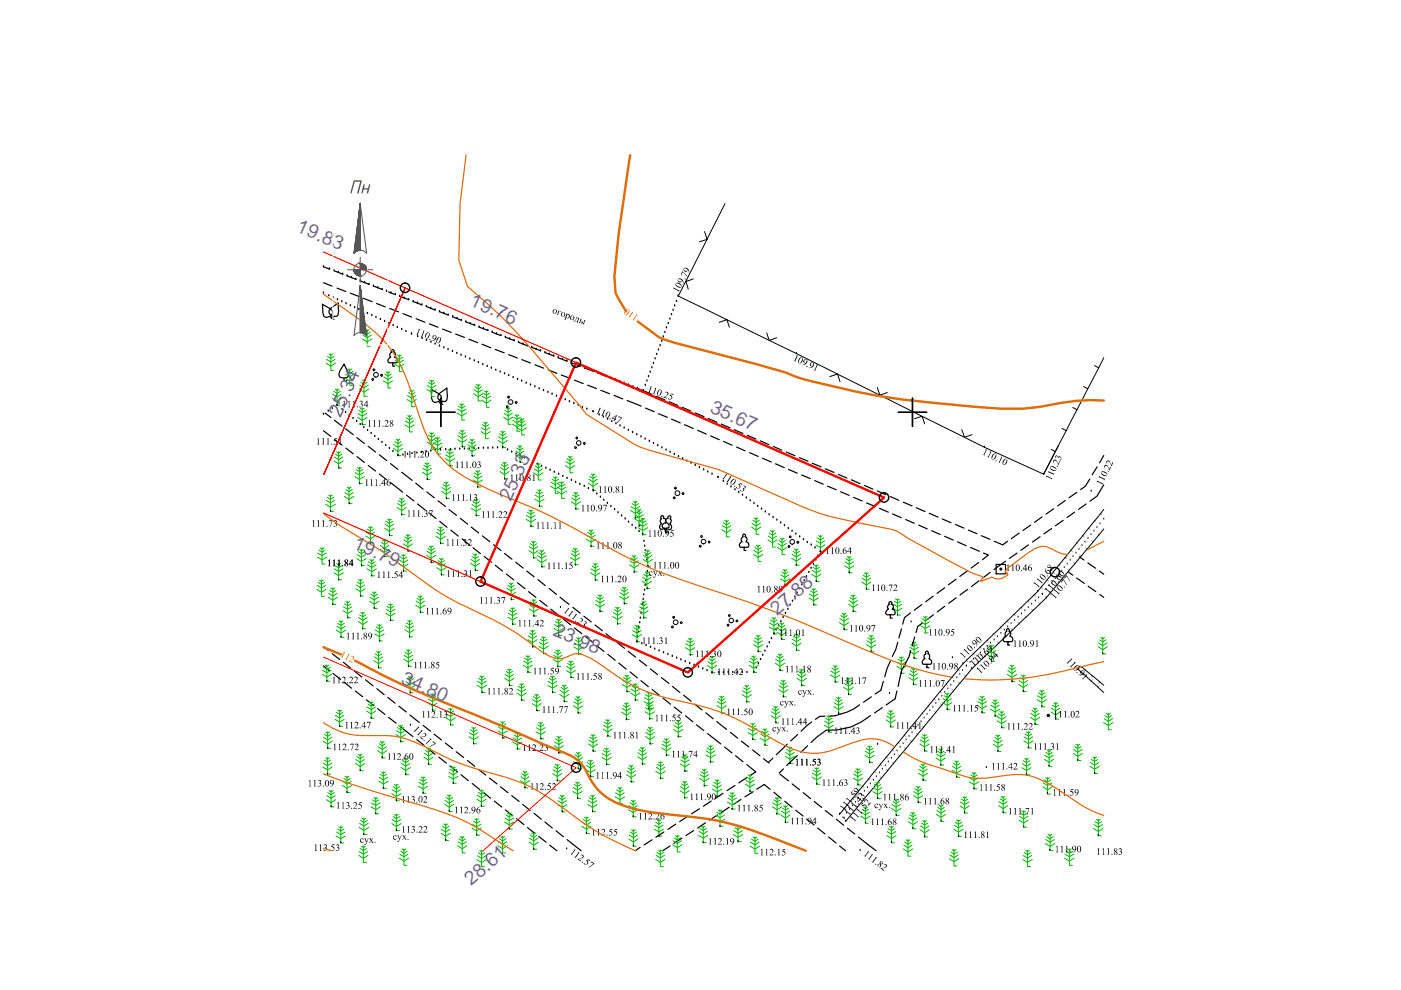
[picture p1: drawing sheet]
<svg xmlns="http://www.w3.org/2000/svg" width="297mm" height="210mm" viewBox="0 0 297 210" stroke-linecap="round" stroke-linejoin="round" font-family="sans-serif">
<defs><g id="words">
<g font-size="4.1" fill="#735cb8">
<text x="62.7" y="48.9" transform="rotate(24 62.7 48.9)">19.83</text>
<text x="99.4" y="64.8" transform="rotate(24 99.4 64.8)">19.76</text>
<text x="150.3" y="87.3" transform="rotate(24 150.3 87.3)">35.67</text>
<text x="108.3" y="106.4" transform="rotate(-66 108.3 106.4)">25.33</text>
<text x="74.6" y="116.2" transform="rotate(24 74.6 116.2)">19.79</text>
<text x="164.8" y="130.5" transform="rotate(-40 164.8 130.5)">27.88</text>
<text x="117.1" y="134.6" transform="rotate(24 117.1 134.6)">23.98</text>
<text x="84.8" y="144.8" transform="rotate(24 84.8 144.8)">34.80</text>
<text x="99.9" y="187.8" transform="rotate(-40 99.9 187.8)">28.61</text>
</g>
<g font-size=".7">
<text x="230.1" y="142.1" transform="rotate(-143 230.1 142.1)">|</text>
<text x="231.7" y="143.3" transform="rotate(-135 231.7 143.3)">|</text>
<text x="233.2" y="144.6" transform="rotate(-143 233.2 144.6)">|</text>
</g>
</g></defs>
<g fill="none" stroke="#000" stroke-width=".25">
<path d="M68.6 56.6l1.3 .5M68.6 59.9l1.9 .8M70.8 57.4l1.9 .7M73.6 58.5l1.9 .7M76.4 59.6l1.9 .7M71.5 61.1l1.8 .7M74.3 62.1l1.8 .8M77 63.2l1.9 .8M79.2 60.7l1.9 .7M79.8 64.3l1.9 .8M82 61.8l1.9 .7M82.6 65.4l1.9 .7"/>
<path d="M84.8 62.8l1.9 .7M85.4 66.5l1.9 .7M87.6 63.9l1.9 .7M88.2 67.6l1.9 .7M90.4 65l1.8 .7M91 68.7l1.9 .7M93.2 66.1l1.8 .7M93.8 69.8l1.9 .7M96 67.2l1.8 .7M96.6 70.8l1.9 .7M98.8 68.2l1.8 .8M99.4 71.9l1.9 .7"/>
<path d="M101.6 69.3l1.8 .8M102.2 73l1.9 .7M104.4 70.4l1.8 .8M105 74.1l1.9 .7M107.1 71.5l2 .7M107.8 75.2l1.9 .7M110 72.6l1.8 .7M110.6 76.2l1.9 .8M112.8 73.7l1.8 .7M113.4 77.3l1.9 .8M115.6 74.8l1.8 .7M116.2 78.4l1.9 .8"/>
<path d="M118.4 75.9l1.8 .7M119 79.5l1.9 .7M121.2 76.9l1.8 .7M124 78l1.8 .7M126.7 79.1l1.9 .7M68.6 91.3l1.5 1.2M69 87.6l1.1 .9M70.9 93.2l1.6 1.2M70.9 89.1l1.6 1.2M73.3 90.9l1.6 1.3M73.3 95l1.6 1.2M75.6 92.8l1.7 1.2"/>
<path d="M75.7 96.8l1.6 1.2M78.1 98.7l1.5 1.2M78.1 94.6l1.5 1.2M80.4 96.4l1.6 1.3M82.8 98.3l1.6 1.2M121.8 80.6l1.9 .7M124.6 81.7l1.8 .7M127.4 82.8l1.8 .7M129.5 80.2l1.9 .7M130.2 83.8l1.8 .8M132.3 81.3l1.9 .7M133 84.9l2.9 1.2"/>
<path d="M135.1 82.3l3.1 1.3M136.9 86.5l1.8 .8M139.1 84l1.9 .8M139.6 87.7l1.9 .8M141.9 85.2l1.8 .8M142.4 88.9l1.8 .8M144.7 86.4l1.8 .8M145.1 90l1.9 .8M147.4 87.5l1.9 .8M147.9 91.2l1.8 .8M150.2 88.7l1.8 .8M150.7 92.4l1.8 .8"/>
<path d="M152.9 89.9l1.9 .8M153.4 93.6l1.8 .8M155.7 91.1l1.8 .8M156.2 94.8l1.8 .8M158.5 92.3l1.8 .8M158.9 96l1.8 .8M161.2 93.5l1.8 .8M161.7 97.2l1.8 .8M164 94.7l1.8 .8M164.4 98.3l1.9 .8M166.7 95.8l1.8 .8M167.2 99.5l1.8 .8"/>
<path d="M169.5 97l1.8 .8M172.2 98.2l1.9 .8M175 99.4l1.8 .8M232.6 99l-1 1.7M234 96.6l-.9 1.5M80.4 100.5l1.6 1.2M82.8 102.3l2.6 2.1M85.2 100.1l2.2 1.8M86.2 105l1.6 1.2M88.1 102.4l1.6 1.3M88.5 106.8l1.6 1.3M90.5 104.3l1.6 1.2"/>
<path d="M90.9 108.7l1.6 1.2M92.9 106.2l1.5 1.2M93.2 110.5l1.6 1.3M95.2 108l1.6 1.3M95.6 112.4l1.6 1.3M97.6 109.9l1.5 1.2M98 114.3l1.5 1.2M99.9 111.8l1.6 1.2M100.3 116.1l1.6 1.3M102.3 113.6l1.5 1.3M102.7 118l1.5 1.2M104.6 115.5l1.6 1.2"/>
<path d="M105 119.8l1.6 1.3M107 117.3l1.5 1.3M109.3 119.2l1.6 1.2M170 100.7l1.8 .8M172.7 101.9l1.8 .8M175.5 103.1l1.8 .7M177.7 100.6l1.9 .7M178.2 104.3l1.8 .7M180.5 101.7l1.8 .8M181 105.5l1.8 .7M183.3 102.9l1.8 .8M183.7 106.6l1.9 .8"/>
<path d="M186 104.1l1.8 .8M186.5 107.8l1.8 .8M188.8 105.3l1.8 .8M189.2 109l1.9 .8M191.5 106.5l1.9 .8M192 110.2l1.8 .8M194.3 107.7l1.8 .8M194.8 111.3l1.8 .8M197 108.8l1.9 .8M197.5 112.5l1.8 .8M199.8 110l1.8 .8M200.3 113.7l1.8 .8"/>
<path d="M202.6 111.2l1.8 .8M203 114.9l1.9 .8M205.3 112.4l1.8 .8M205.8 116.1l1.8 .8M207.5 119.3l-1.6 1.1M208.1 113.6l1.8 .7M208.5 117.3l1.1 .4-1.3 1M210.8 114.8l1.8 .7 1-.7M213.2 119l-2.5 1.8M215.6 117.3l-1.6 1.1M216.1 113l-1.7 1.2M218.1 115.5l-1.6 1.2"/>
<path d="M218.5 111.3l-1.6 1.2M220.5 113.8l-1.6 1.1M220.9 109.6l-1.6 1.1M223 112.1l-1.7 1.1M223.4 107.9l-1.6 1.1M225.4 110.3l-1.6 1.2M225.8 106.1l-1.6 1.2M227.8 108.6l-1.6 1.1M228.3 104.4l-1.6 1.1M228.9 118.1l.9 .6M230.3 106.8l-1.6 1.2M230.6 119.3l1.7 1.2"/>
<path d="M231.1 101.6l-1 1.5-1 .7M234 102.8l-1.4 2.4-1.5 1.1M68.6 137.1l1.1 .9M70.4 138.6l1.6 1.2M107.4 121.7l1.5 1.2M109.7 123.6l1.6 1.2M111.7 121.1l1.5 1.2M112.1 125.4l1.5 1.3M114 122.9l1.6 1.3M114.4 127.3l1.6 1.2M116.4 124.8l1.6 1.2M116.8 129.2l1.9 1.4"/>
<path d="M118.7 126.6l2 1.5M119.5 131.3l1.5 1.2M121.5 128.8l1.5 1.2M121.8 133.1l1.6 1.3M123.8 130.6l1.5 1.3M124.2 135l1.5 1.2M126.2 132.5l1.5 1.2M126.5 136.9l1.6 1.2M128.5 134.4l1.5 1.2M128.9 138.7l1.5 1.3M130.9 136.2l1.5 1.3M133.2 138.1l1.5 1.2"/>
<path d="M135.6 140l1.5 1.2M190.3 136.2l-.4 1.4-.7 1.6M191.1 133.3l-.5 2M193 130l-1.2 .9-.4 1.4M193.1 137.9l-.4 1.3-1.5 2.9-.8 3.4M193.9 135l-.5 2M195.5 128.2l-1.7 1.2M195.5 132.1l-.9 .7-.4 1.3M197.9 126.4l-1.6 1.2M197.9 130.3l-1.6 1.2M200.3 124.6l-1.6 1.2M200.3 128.5l-1.6 1.3"/>
<path d="M202.7 122.8l-1.6 1.2M202.7 126.7l-1.6 1.2M205.1 121l-1.6 1.2M205.1 125l-1.6 1.2M207.6 123.1l-1.6 1.3M209.9 121.4l-1.5 1.2M226.6 121.3l.9 .7M228.3 122.6l1.6 1.1M230.7 124.3l1.6 1.1M233.1 121.1l.9 .7M233.2 126l.8 .7M68.6 141.2l1.3 1"/>
<path d="M70.6 142.8l1.6 1.3M72.8 140.4l1.6 1.3M73 144.7l1.5 1.2M75.1 142.3l1.6 1.3M75.4 146.5l1.5 1.2M77.5 144.1l1.6 1.3M77.7 148.4l1.5 1.2M79.9 146l1.5 1.3M80.1 150.2l1.5 1.3M82.2 147.9l1.6 1.2M82.4 152.1l1.6 1.2M84.6 149.7l1.5 1.3"/>
<path d="M84.8 154l2.7 2.2M86.9 151.6l2 1.6M88.3 156.8l1.6 1.2M89.7 153.8l1.6 1.2M90.7 158.7l1.5 1.2M92 155.7l1.6 1.2M94.4 157.5l1.6 1.3M96.7 159.4l1.6 1.2M131.2 140.6l1.6 1.3M133.6 142.5l1.5 1.2M135.9 144.3l1.6 1.3M137.9 141.8l1.5 1.2"/>
<path d="M138.3 146.2l1.5 1.2M140.3 143.7l1.5 1.2M140.6 148l1.6 1.3M142.6 145.5l1.5 1.3M143 149.9l1.5 1.3M144.9 147.4l1.6 1.3M145.3 151.8l1.6 1.2M147.3 149.3l1.5 1.2M147.7 153.7l1.5 1.2M149.6 151.1l1.6 1.3M150 155.5l2.8 2.2M152 153l2.1 1.6"/>
<path d="M153.6 158.4l1.6 1.2M154.9 155.3l1.5 1.2M157.2 157.1l1.6 1.3M159.6 159l1.5 1.2M166.9 157.8l-2.3 2.2M169.1 155.7l-1.5 1.4M171.2 158.1l-1.4 1.4M172.1 153.1l-2.3 1.9M174.9 151.8l-1.1 .1-.9 .6M182.2 149.4a11.1 11.1 0 0 1-6.3 2.4M184.6 151.7a12.7 12.7 0 0 1-9.4 3.1l-1.9 1.4-1.3 1.2M184.7 147.7l-1.6 1.2"/>
<path d="M186.8 146.3l-1.3 .9M187.1 150l-1.7 1.2M187.3 144.5l-.5 1.8M188.8 140.1l-.7 1.6-.5 1.8M190.2 146.5l-.4 1.7-1.9 1.3M93 160.5l1.6 1.3M95.4 162.4l1.6 1.3M97.7 164.3l1.6 1.2M99.1 161.2l1.6 1.3M100.1 166.1l1.6 1.3M101.4 163.1l1.6 1.2M102.4 168l1.6 1.2"/>
<path d="M103.8 165l1.6 1.2M104.8 169.8l1.6 1.3M106.1 166.8l1.6 1.3M107.1 171.7l1.6 1.3M108.5 168.7l1.6 1.2M109.5 173.6l1.6 1.2M110.8 170.6l1.6 1.2M111.8 175.5l1.6 1.2M113.2 172.4l1.6 1.3M114.2 177.3l1.6 1.3M115.5 174.3l1.6 1.3M116.5 179.2l1.6 1.2"/>
<path d="M117.9 176.1l1.6 1.3M120.2 178l3 2.4M135.7 179.7l-1 .7M138.3 178.1l-1.7 1.1M140.8 176.4l-1.7 1.1M142.1 179.4l-1.6 1M143.3 174.8l-1.7 1.1M144.6 177.7l-1.7 1.1M145.8 173.1l-1.7 1.1M147.1 176.1l-1.7 1.1M148.3 171.5l-1.7 1.1M149.6 174.5l-1.7 1.1"/>
<path d="M150.8 169.8l-1.7 1.1M152.1 172.8l-1.7 1.1M153.3 168.2l-1.7 1.1M154.6 171.2l-1.6 1.1M155.8 166.5l-1.7 1.1M156 160.2l1.5 1.3M157.1 169.5l-1.7 1.1M158.3 162.1l1.9 1.6-1 .6M158.3 164.9l-1.7 1.1M159.6 167.9l-1.7 1.1M160.4 167.3l1.6-1 1.3 1M161.9 160.9l1.2 .9"/>
<path d="M163.9 160.7l-1 .9M164.1 168l1.5 1.2M165.4 164.1l1.8 1.5M166.1 163l-.9 .9M166.4 169.9l1.5 1.3M167.9 166.2l1.6 1.2M168.7 171.8l1.6 1.2M169 160.2l-2.2 2.1M170.3 168.1l1.6 1.2M171 173.7l1.6 1.2M172.6 169.9l1.6 1.3M173.4 175.6l1.5 1.2"/>
<path d="M175 171.8l1.5 1.3M175.7 177.5l1.5 1.2M177.3 173.7l1.6 1.3M178 179.4l1.3 1M179.7 175.6l1.5 1.2M182 177.5l3.8 2.9"/>
</g>
<path d="M143.8 62.8l10.3 5-1.6 .5M154.6 69.4l-.5-1.6 9 4.4 1.6-.6M162.6 70.6l.5 1.6 14.4 7.1-1.6 .5M177.5 79.3l.6 1.6M177.6 79.3l8.9 4.5M186 82.2l.6 1.6 8.9 4.5-1.6 .5M188.1 83.2l-1.5 .6M196 89.9l-.5-1.6 9 4.4 1.6-.5M203.9 91.1l.6 1.6 4.2 2.1 12.6 5.7 3.1-6" fill="none" stroke="#000" stroke-width=".21"/>
<g fill="none" stroke="#000" stroke-width=".3">
<path d="M68.6 56.6h.1M69.9 57h.1M70.8 57.4h.1M71.7 57.7h.1M72.6 58.1h.1M73.6 58.5h.1M74.5 58.8h.1M75.4 59.2h.1M76.4 59.6h.1M77.3 59.9h.1M68.6 62.1h.1M69.7 62.7h.1"/>
<path d="M70.7 63.1h.1M71.5 63.5h.1M72.5 64h.1M73.4 64.4h.1M74.3 64.8h.1M75.2 65.2h.1M76.1 65.6h.1M77 66h.1M77.9 66.5h.1M78.2 60.3h.1M78.8 66.9h.1M79.2 60.7h.1"/>
<path d="M79.7 67.3h.1M80.1 61h.1M80.6 67.7h.1M81 61.4h.1M81.5 68.2h.1M82 61.7h.1M82.4 68.6h.1M82.9 62.1h.1M83.4 69h.1M83.8 62.4h.1M84.2 69.4h.1M84.8 62.8h.1"/>
<path d="M85.2 69.9h.1M85.7 63.2h.1M86.1 70.3h.1M86.7 63.5h.1M87.2 70.8h.1M87.6 63.9h.1M88.5 64.3h.1M88.6 71.4h.1M89.5 64.6h.1M89.5 71.8h.1M90.4 65h.1M90.4 72.2h.1"/>
<path d="M91.3 65.4h.1M91.4 72.6h.1M92.2 72.9h.1M92.2 65.7h.1M93.2 73.4h.1M93.2 66.1h.1M94.1 73.7h.1M94.1 66.4h.1M95 74.1h.1M95 66.8h.1M95.9 74.5h.1M96 67.1h.1"/>
<path d="M96.9 74.9h.1M96.9 67.5h.1M97.7 75.3h.1M97.8 67.9h.1M98.7 75.7h.1M98.8 68.2h.1M99.6 76.1h.1M99.7 68.6h.1M100.5 76.5h.1M100.6 69h.1M101.4 76.9h.1M101.6 69.3h.1"/>
<path d="M102.4 77.3h.1M102.5 69.7h.1M103.3 77.7h.1M103.4 70.1h.1M104.2 78.1h.1M104.4 70.4h.1M105.1 78.5h.1M105.3 70.8h.1M106 78.9h.1M106.2 71.1h.1M107 79.2h.1M107.1 71.5h.1"/>
<path d="M107.9 79.6h.1M108.1 71.8h.1M109 72.2h.1M109.9 72.6h.1M110.9 72.9h.1M111.8 73.3h.1M112.7 73.7h.1M113.7 74h.1M114.6 74.4h.1M115.5 74.8h.1M116.5 75.1h.1M117.4 75.5h.1"/>
<path d="M118.3 75.8h.1M119.3 76.2h.1M120.2 76.5h.1M121.1 76.9h.1M122 77.3h.1M123 77.6h.1M123.9 78h.1M124.8 78.4h.1M125.8 78.7h.1M126.7 79.1h.1M127.7 79.5h.1M128.6 79.8h.1"/>
<path d="M137.5 79.8h.1M137.9 78.9h.1M138.2 78h.1M138.6 77h.1M138.9 76.1h.1M139.2 75.1h.1M139.6 74.2h.1M140 73.3h.1M140.3 72.3h.1M140.6 71.4h.1M141 70.5h.1M141.3 69.5h.1"/>
<path d="M141.7 68.6h.1M142 67.6h.1M142.4 66.7h.1M142.7 65.8h.1M143 64.9h.1M143.4 63.9h.1M143.8 62.8h.1M68.6 87.8h.1M69.6 87.2h.1M70.4 86.6h.1M71.5 85.9h.1M72.5 86.8h.1"/>
<path d="M73.3 87.5h.1M74 88.1h.1M74.8 88.7h.1M75.6 89.4h.1M76.4 90h.1M77.1 90.6h.1M77.9 91.3h.1M78.7 91.9h.1M79.5 92.5h.1M80.2 93.2h.1M81 93.8h.1M81.8 94.4h.1"/>
<path d="M82.6 95.1h.1M83.3 95.7h.1M84.4 96.6h.1M85.4 96.5h.1M86.4 96.3h.1M87.4 96.2h.1M88.4 96.1h.1M89.4 95.9h.1M90.3 95.8h.1M91.4 95.6h.1M92.3 95.5h.1M93.4 95.4h.1"/>
<path d="M94.5 95.3h.1M95.5 95.3h.1M96.5 95.3h.1M97.5 95.2h.1M98.5 95.2h.1M99.5 95.2h.1M100.5 95.1h.1M101.5 95.1h.1M102.5 95h.1M103.5 95h.1M104.5 95h.1M105.5 95h.1"/>
<path d="M106.6 94.9h.1M107.6 95.4h.1M108.5 95.8h.1M108.8 80.1h.1M109.4 96.3h.1M109.7 80.4h.1M110.3 96.7h.1M110.6 80.8h.1M111.2 97.1h.1M111.5 81.2h.1M112.1 97.5h.1M112.5 81.6h.1"/>
<path d="M113 98h.1M113.4 82h.1M113.9 98.4h.1M114.3 82.4h.1M114.8 98.8h.1M115.2 82.8h.1M115.7 99.3h.1M116.2 83.2h.1M116.6 99.7h.1M117.1 83.6h.1M118 84h.1M118.9 84.4h.1"/>
<path d="M119.8 84.8h.1M120.7 85.2h.1M121.7 85.6h.1M122.6 85.9h.1M123.5 86.4h.1M124.4 86.7h.1M125.7 87.3h.1M127 88h.1M127.9 88.4h.1M128.8 88.9h.1M129.5 80.2h.1M129.7 89.4h.1"/>
<path d="M130.5 80.5h.1M130.6 89.8h.1M131.4 80.9h.1M131.4 90.3h.1M132.3 90.8h.1M132.3 81.2h.1M133.2 91.2h.1M133.3 81.6h.1M134.1 91.7h.1M134.2 82h.1M135 92.2h.1M135.1 82.3h.1"/>
<path d="M135.9 92.6h.1M136.4 82.8h.1M136.8 93.1h.1M136.8 81.7h.1M137.2 80.8h.1M137.7 93.6h.1M138.6 94h.1M139.4 94.5h.1M140.3 95h.1M141.2 95.4h.1M142.1 95.9h.1M143 96.4h.1"/>
<path d="M143.8 96.8h.1M144.7 97.3h.1M145.6 97.7h.1M146.5 98.2h.1M147.4 98.7h.1M148.3 99.1h.1M149.2 99.6h.1M117.5 100.1h.1M118.4 100.5h.1M119.3 101h.1M120.2 101.4h.1M121.2 101.9h.1"/>
<path d="M122 102.3h.1M122.9 102.7h.1M123.9 103.1h.1M124.8 103.6h.1M125.8 104.1h.1M126.5 104.7h.1M127.3 105.4h.1M128 106h.1M128.8 106.7h.1M129.5 107.4h.1M130.3 108h.1M131 108.7h.1"/>
<path d="M131.8 109.4h.1M132.5 110h.1M133.3 110.7h.1M134 111.4h.1M134.8 112h.1M135.5 112.7h.1M136.3 113.4h.1M136.5 114.8h.1M136.7 115.8h.1M136.8 116.8h.1M137 117.7h.1M137.2 118.7h.1"/>
<path d="M150.1 100.1h.1M151 100.5h.1M152.2 101.2h.1M153.4 102.1h.1M154.2 102.7h.1M155 103.3h.1M155.8 103.8h.1M156.6 104.4h.1M157.4 105h.1M158.2 105.6h.1M159 106.2h.1M159.9 106.8h.1"/>
<path d="M160.7 107.4h.1M161.5 108h.1M162.3 108.5h.1M163.1 109.1h.1M163.9 109.7h.1M164.7 110.3h.1M165.5 110.9h.1M166.3 111.5h.1M167.1 112.1h.1M167.9 112.6h.1M168.7 113.2h.1M169.5 113.8h.1"/>
<path d="M170.3 114.4h.1M171.2 115h.1M172 115.6h.1M172.5 119.6h.1M172.8 116.2h.1M173 118.7h.1M173.4 117.9h.1M173.9 117h.1M135 136.1h.1M135.2 135h.1M135.3 134h.1M135.5 133.1h.1"/>
<path d="M135.6 132h.1M135.8 131.1h.1M135.9 130h.1M136.1 129.1h.1M136.1 136.5h.1M136.2 128.1h.1M136.4 127.1h.1M136.5 126.1h.1M136.7 125.1h.1M136.8 124.1h.1M136.9 123.1h.1M137 136.9h.1"/>
<path d="M137.1 122.2h.1M137.2 121.2h.1M137.4 120.1h.1M137.9 137.2h.1M138.8 137.6h.1M139.7 138h.1M140.7 138.4h.1M141.6 138.8h.1M142.5 139.1h.1M143.5 139.5h.1M144.4 139.9h.1M161.2 139.8h.1"/>
<path d="M161.7 138.9h.1M162.2 138h.1M162.6 137.2h.1M163.1 136.3h.1M163.6 135.4h.1M164.1 134.4h.1M164.5 133.6h.1M165.1 132.7h.1M165.6 131.8h.1M166 130.9h.1M166.5 130h.1M167 129.2h.1"/>
<path d="M167.5 128.3h.1M168 127.5h.1M168.5 126.6h.1M169 125.7h.1M169.5 124.8h.1M170 124h.1M170.5 123.1h.1M171 122.3h.1M171.5 121.4h.1M172 120.5h.1M145.3 140.3h.1M146.2 140.7h.1"/>
<path d="M147.2 141.1h.1M148.1 141.4h.1M149 141.8h.1M149.9 142.2h.1M151 142.6h.1M152.4 142.6h.1M153.4 142.6h.1M154.4 142.6h.1M155.4 142.6h.1M156.4 142.6h.1M157.4 142.6h.1M158.4 142.6h.1"/>
<path d="M159.8 142.6h.1M160.3 141.6h.1M160.8 140.7h.1"/>
</g>
<!-- layer: 82310000 -->
<path d="M233 78l-2.4 4.4-.9-.4M234 75.9l-1 2.1-.9-.5M223.7 95.8l-2.4 4.7M226.1 91.3l-2.4 4.5-.8-.5M228.3 86.9l-2.2 4.4-.9-.5M230.6 82.4l-2.3 4.5-.8-.5" fill="none" stroke="#000" stroke-width=".21"/>
<g fill="none" stroke="#00b800" stroke-width=".21">
<path d="M70.5 84.5l1 .5 .9-.5M70.6 83.6l.9 .6 .8-.6M70.8 83l.7 .4 .6-.4M70.8 97.7l1 .6 1-.6M70.9 96.9l.9 .6 .9-.6M71.1 82.5l.4 .3 .4-.3M71.1 96.3l.7 .4 .7-.4M71.4 95.8l.4 .3 .4-.3M71.5 82.5v3.4h.6M71.8 95.8v3.4h.6M75.5 99.6l.7 .4 .7-.4M75.8 88.5l1 .6 1-.6"/>
<path d="M75.8 99.1l.4 .3 .4-.3M75.9 87.7l.9 .5 .9-.5M76.1 87l.7 .5 .7-.5M76.2 99.1v3.4h.6M76.4 86.6l.4 .2 .4-.2M76.8 86.5v3.5h.7M83.4 95.1l1 .6 .9-.6M83.5 94.3l.9 .5 .9-.5M83.7 93.6l.7 .5 .6-.5M84 93.1l.4 .3 .4-.3M84.4 93.1v3.5h.6M89.7 99.3l.9 .5 .8-.5"/>
<path d="M89.9 98.6l.7 .5 .6-.5M90.1 98.2l.5 .3 .3-.3M90.6 98.1v3.5h.6M91.8 94.7l1 .6 1-.6M91.9 93.9l.9 .5 .9-.5M92.1 93.3l.7 .4 .7-.4M92.4 92.8l.4 .2 .4-.2M92.8 92.7v3.5h.6M94.4 97.2l1 .7 1-.7M94.5 96.4l.9 .6 .9-.6M94.7 95.8l.7 .4 .7-.4M95 95.3l.4 .3 .4-.3"/>
<path d="M95.4 95.3v3.5h.6M97 93.2l1 .6 1-.6M97.1 92.4l.9 .5 .9-.5M97.3 91.7l.7 .5 .7-.5M97.6 91.3l.4 .2 .4-.2M98 91.2v3.5h.6M99.1 95.1l1 .7 1-.7M99.2 94.3l.9 .6 .9-.6M99.4 93.7l.7 .4 .7-.4M99.7 93.2l.4 .3 .4-.3M100.1 93.1v3.5h.6M100.9 99.8l.4 .3 .4-.3"/>
<path d="M101.3 99.8v3.5h.6M105.6 93.4l1 .6 1-.6M105.7 92.6l.9 .5 .9-.5M105.9 91.9l.7 .5 .7-.5M106 100l1 .6 1-.6M106.1 99.1l.9 .6 .9-.6M106.2 91.5l.4 .2 .4-.2M106.3 98.5l.7 .5 .7-.5M106.6 98l.4 .3 .4-.3M106.6 91.4v3.5h.6M107 98v3.5h.6M109.3 96.5l.9 .6 1-.6"/>
<path d="M109.3 95.6l.9 .6 .9-.6M109.6 95l.6 .5 .7-.5M109.8 94.5l.4 .3 .4-.3M110.2 94.5v3.5h.7M67.3 118.1l1 .6 1-.6M67.4 117.3l.9 .5 .9-.5M67.6 116.6l.7 .5 .7-.5M67.9 116.2l.4 .2 .4-.2M68.3 116.1v3.5h.6M69.1 106.9l1 .6 1-.6M69.2 106.1l.9 .5 .9-.5M69.4 105.5l.7 .4 .6-.4"/>
<path d="M69.7 105l.4 .2 .4-.2M70.1 104.9v3.5h.6M71.1 120l.7 .4 .7-.4M71.4 119.5l.4 .3 .4-.3M71.8 119.4v3.5h.6M73 105.2l1 .7 1-.7M73.1 104.4l.9 .6 .9-.6M73.3 103.8l.7 .4 .7-.4M73.6 103.3l.4 .3 .4-.3M74 103.3v3.5h.6M75.2 101l1 .6 1-.6M75.3 100.2l.9 .6 .9-.6"/>
<path d="M75.6 118.4l1 .6 1-.6M75.7 117.6l.9 .6 .9-.6M75.9 117l.7 .4 .7-.4M76.2 116.5l.4 .3 .4-.3M76.6 116.5v3.4h.7M77.6 113.7l.9 .6 1-.6M77.6 112.8l.9 .6 .9-.6M77.9 112.2l.6 .4 .7-.4M77.9 119.8l.9 .5 .9-.5M78.1 119.1l.7 .4 .7-.4M78.1 111.7l.4 .3 .5-.3M78.4 118.7l.4 .3 .4-.3"/>
<path d="M78.5 111.7v3.4h.7M78.8 118.6v3.5h.7M80.6 116.5l.9 .6 1-.6M80.6 115.7l.9 .5 .9-.5M80.9 115l.6 .4 .7-.4M81.1 114.5l.4 .3 .4-.3M81.5 114.5v3.5h.7M81.6 112l1 .6 .9-.6M81.7 111.2l.9 .5 .8-.5M81.9 110.5l.7 .5 .6-.5M82.2 110.1l.4 .3 .4-.3M82.6 110v3.5h.6"/>
<path d="M84.2 107.6l1 .6 .9-.6M84.3 106.8l.9 .5 .9-.5M84.5 106.1l.7 .5 .7-.5M84.6 119.6l1 .6 .9-.6M84.7 118.7l.9 .6 .8-.6M84.8 105.7l.4 .3 .4-.3M84.9 118.1l.7 .4 .6-.4M85.1 117.6l.5 .3 .3-.3M85.2 105.6v3.5h.6M85.5 115.3l1 .7 1-.7M85.6 117.6v3.5h.6M85.6 114.5l.9 .5 .9-.5"/>
<path d="M85.8 113.8l.7 .5 .7-.5M86.1 113.4l.4 .3 .4-.3M86.5 113.3v3.5h.6M89.6 100.1l1 .7 .9-.7M90.4 117.7l1 .7 1-.7M90.5 116.9l.9 .5 .9-.5M90.7 116.2l.7 .5 .7-.5M91 115.8l.4 .3 .4-.3M91.4 115.7v3.6h.6M92.5 113.7l.9 .6 1-.6M92.5 112.9l.9 .6 .9-.6M92.7 119.5l.9 .6 .8-.6"/>
<path d="M92.8 112.2l.6 .5 .7-.5M92.9 118.9l.7 .4 .7-.4M93 111.8l.4 .3 .4-.3M93.2 118.4l.4 .3 .4-.3M93.4 111.7v3.5h.7M93.6 118.4v3.5h.6M93.6 104.2l1 .6 1-.6M93.7 103.4l.9 .5 .9-.5M93.9 102.7l.7 .5 .7-.5M94.2 102.2l.4 .3 .4-.3M94.6 102.2v3.5h.7M99.8 119.4l1 .7 .9-.7"/>
<path d="M99.9 118.6l.9 .6 .8-.6M99.9 107.8l1.1 .6 .9-.6M100.1 107l.9 .5 .9-.5M100.1 118l.7 .4 .6-.4M100.2 106.3l.8 .5 .6-.5M100.3 101.8l1 .6 1-.6M100.3 117.5l.5 .3 .3-.3M100.4 100.9l.9 .6 .9-.6M100.5 105.9l.5 .3 .3-.3M100.6 100.3l.7 .4 .7-.4M100.8 117.4v3.5h.6M101 105.8v3.5h.6"/>
<path d="M111.5 110.1l1.1 .6 .9-.6M111.6 109.3l1 .5 .9-.5M111.8 108.6l.8 .5 .6-.5M112.1 116.8l1 .6 1-.6M112.1 108.2l.5 .2 .3-.2M112.2 115.9l.9 .6 .9-.6M112.4 115.3l.7 .4 .7-.4M112.6 108.1v3.5h.6M112.7 114.8l.4 .3 .4-.3M113.1 114.8v3.5h.6M113.4 105.8l1 .6 1-.6M113.5 105l.9 .5 .9-.5"/>
<path d="M113.7 104.4l.7 .4 .7-.4M113.9 118.7l1 .6 1-.6M114 117.8l.9 .6 .9-.6M114 103.9l.4 .2 .4-.2M114.2 117.2l.7 .4 .7-.4M114.4 103.8v3.5h.6M114.5 116.7l.4 .3 .4-.3M114.9 116.7v3.5h.6M120.9 118.2l1.1 .6 .9-.6M121.1 117.4l.9 .5 .9-.5M121.1 106.4l1 .6 1-.6M121.2 105.6l.9 .5 .9-.5"/>
<path d="M121.2 116.8l.8 .4 .6-.4M121.4 104.9l.7 .5 .7-.5M121.5 116.3l.5 .2 .3-.2M121.7 104.4l.4 .3 .4-.3M122 116.2v3.5h.6M122.1 104.4v3.5h.6M124.3 114.3l1 .6 1-.6M124.4 113.5l.9 .5 .9-.5M124.6 112.9l.7 .4 .7-.4M124.8 102.4l.9 .7 1-.7M124.8 101.6l.9 .6 1-.6M124.9 112.4l.4 .3 .4-.3"/>
<path d="M125.1 101l.6 .4 .7-.4M125.3 112.4v3.4h.6M125.3 100.5l.4 .3 .5-.3M125.5 120l.7 .4 .7-.4M125.7 100.5v3.5h.7M125.8 119.5l.4 .3 .4-.3M126.2 119.5v3.5h.6M133.5 119.8l1 .6 .9-.6M133.6 118.9l.9 .6 .8-.6M133.7 108.2l1 .6 1-.6M133.8 107.4l.9 .6 .9-.6M133.8 118.3l.7 .4 .6-.4"/>
<path d="M134 106.8l.7 .4 .7-.4M134 117.8l.5 .3 .3-.3M134.3 106.3l.4 .3 .4-.3M134.5 117.8v3.4h.6M134.5 110l1 .6 1-.6M134.6 109.1l.9 .6 .9-.6M134.7 106.3v3.4h.6M134.8 108.5l.7 .5 .7-.5M135.1 108l.4 .3 .4-.3M135.3 111.9l1 .6 1-.6M135.4 111l.9 .6 .9-.6M135.5 108v3.5h.6"/>
<path d="M135.6 110.4l.7 .4 .7-.4M135.9 109.9l.4 .3 .4-.3M136.3 109.9v3.5h.6M136.4 118.6l.9 .7 1-.7M136.4 117.8l.9 .6 .9-.6M136.7 117.2l.6 .4 .7-.4M136.9 116.7l.4 .3 .4-.3M137.3 116.6v3.5h.7M167.9 118.4l.9 .6 1-.6M167.9 117.5l.9 .6 .9-.6M168.1 116.9l.7 .4 .7-.4M168.4 116.4l.4 .3 .4-.3"/>
<path d="M168.8 116.4v3.4h.7M172.7 119.8l.4 .3 .4-.3M173 115.5l.9 .6 1-.6M173.1 119.8v3.5h.6M173.1 114.7l.8 .5 .9-.5M173.3 114l.6 .5 .7-.5M173.5 113.6l.4 .2 .4-.2M173.9 113.5v3.5h.7M179.1 120l.9 .6 1-.6M179.2 119.1l.8 .6 .9-.6M179.4 118.5l.6 .4 .7-.4M179.6 118l.4 .3 .4-.3"/>
<path d="M180 118v3.5h.7M67.2 125l1 .6 .9-.6M67.3 124.1l.9 .6 .8-.6M67.5 123.5l.7 .4 .6-.4M67.7 123l.5 .3 .3-.3M68.2 123v3.4h.6M69.6 126.6l1 .7 .9-.7M69.7 125.8l.9 .6 .9-.6M69.9 125.2l.7 .4 .6-.4M70.2 124.7l.4 .3 .4-.3M70.6 124.6v3.5h.6M70.8 121.5l1 .5 1-.5"/>
<path d="M70.9 120.6l.9 .6 .9-.6M71.3 133.6l1 .6 1-.6M71.4 132.8l.9 .6 .9-.6M71.6 132.2l.7 .4 .7-.4M71.9 131.7l.4 .3 .4-.3M72.3 131.6v3.5h.6M72.7 129.5l1 .6 1-.6M72.8 128.7l.9 .5 .9-.5M73 128l.7 .4 .7-.4M73.3 127.6l.4 .2 .4-.2M73.7 127.5v3.5h.6M75.4 124.8l1 .7 1-.7"/>
<path d="M75.5 124l.9 .6 .9-.6M75.7 123.4l.7 .4 .7-.4M75.9 131.8l1 .6 1-.6M76 130.9l.9 .6 .9-.6M76 122.9l.4 .3 .4-.3M76.2 130.3l.7 .5 .7-.5M76.4 122.9v3.5h.6M76.5 129.8l.4 .3 .4-.3M76.9 129.8v3.5h.7M77.8 120.6l1 .6 1-.6M78.4 127.5l.9 .6 1-.6M78.4 126.6l.9 .6 1-.6"/>
<path d="M78.7 126l.6 .4 .8-.4M79 125.5l.3 .3 .5-.3M79.3 125.5v3.5h.7M79.4 139.3l.9 .5 .9-.5M79.5 134.4l.9 .6 1-.6M79.5 133.6l.9 .5 1-.5M79.5 138.6l.8 .5 .6-.5M79.8 132.9l.6 .5 .8-.5M79.8 138.1l.5 .3 .3-.3M80.1 132.5l.3 .2 .5-.2M80.3 138.1v3.5h.6M80.4 132.4v3.5h.7"/>
<path d="M81.8 130l1 .6 1-.6M81.9 129.2l.9 .6 .9-.6M82.1 128.6l.7 .4 .7-.4M82.4 128.1l.4 .3 .4-.3M82.8 128.1v3.4h.6M85.6 139.7l1 .7 1-.7M85.7 138.9l.9 .6 .9-.6M85.9 133.5l.9 .7 1-.7M85.9 138.3l.7 .4 .7-.4M85.9 132.7l.9 .6 .9-.6M86.1 132.1l.7 .4 .7-.4M86.2 137.8l.4 .3 .4-.3"/>
<path d="M86.4 131.6l.4 .3 .4-.3M86.6 137.8v3.5h.6M86.8 131.5v3.5h.7M88.1 128.3l1 .6 1-.6M88.2 127.5l.9 .5 .9-.5M88.4 126.8l.7 .5 .7-.5M88.7 126.4l.4 .3 .4-.3M89.1 126.3v3.5h.6M92.6 120.4l1 .6 1-.6M107.4 125.6l1 .6 .9-.6M107.5 124.8l.9 .5 .9-.5M107.7 124.1l.7 .5 .7-.5"/>
<path d="M107.7 130.9l1 .5 1-.5M107.8 130l.9 .6 .9-.6M108 123.7l.4 .3 .4-.3M108 129.4l.7 .4 .7-.4M108.3 128.9l.4 .3 .4-.3M108.4 123.6v3.5h.6M108.7 128.9v3.4h.6M111.2 139.5l.7 .5 .7-.5M111.5 139.1l.4 .3 .4-.3M111.9 139v3.5h.7M111.9 135.6l1 .7 1-.7M112 134.8l.9 .6 .9-.6"/>
<path d="M112.2 129.1l1 .6 1-.6M112.2 134.2l.7 .4 .7-.4M112.3 128.3l.9 .5 .8-.5M112.5 127.6l.7 .5 .6-.5M112.5 133.7l.4 .3 .4-.3M112.8 127.2l.4 .2 .4-.2M112.9 133.6v3.6h.6M113.2 127.1v3.5h.6M114.3 137l.9 .6 1-.6M114.3 136.2l.9 .5 1-.5M114.6 135.6l.6 .4 .8-.4M114.9 135.1l.3 .2 .5-.2"/>
<path d="M115.2 135v3.5h.7M117.3 139.8l1 .6 1-.6M117.4 138.9l.9 .6 .9-.6M117.5 133.3l.9 .6 1-.6M117.6 132.4l.8 .6 .9-.6M117.6 138.3l.7 .5 .7-.5M117.8 131.8l.6 .4 .7-.4M117.9 137.8l.4 .3 .4-.3M118 131.3l.4 .3 .4-.3M118.3 137.8v3.5h.6M118.4 131.3v3.4h.7M121.7 137.2l1 .6 1-.6"/>
<path d="M121.8 136.3l.9 .6 .9-.6M122 135.7l.7 .4 .7-.4M122.3 135.2l.4 .3 .4-.3M122.7 135.2v3.4h.6M125.2 121.5l1 .6 1-.6M125.3 120.6l.9 .6 .9-.6M126.2 128.1l1 .6 1-.6M126.3 127.3l.9 .5 .9-.5M126.5 126.7l.7 .4 .7-.4M126.8 126.2l.4 .2 .4-.2M127.2 126.1v3.5h.6M129.9 130.7l1 .7 1-.7"/>
<path d="M130 129.9l.9 .6 .9-.6M130.3 129.2l.6 .5 .7-.5M130.5 128.8l.4 .3 .4-.3M130.9 128.7v3.5h.7M131.4 126.5l.9 .6 1.1-.6M131.4 125.6l.9 .6 .9-.6M131.7 125l.6 .4 .8-.4M132 124.5l.3 .3 .5-.3M132.3 124.5v3.5h.7M134 134.5l1 .7 1-.7M134.1 133.7l.9 .5 .9-.5M134.3 133.1l.7 .4 .7-.4"/>
<path d="M134.6 132.6l.4 .3 .4-.3M135 132.5v3.6h.7M135.5 129.5l1 .6 1-.6M135.6 128.7l.9 .5 .9-.5M135.8 128l.7 .4 .7-.4M136.1 127.6l.4 .2 .4-.2M136.2 123.3l1 .6 .9-.6M136.3 122.4l.9 .6 .8-.6M136.5 127.5v3.5h.6M136.5 121.8l.7 .4 .6-.4M136.8 121.3l.4 .3 .4-.3M137.2 121.2v3.6h.6"/>
<path d="M145.3 137.3l1 .6 1-.6M145.4 136.5l.9 .5 .9-.5M145.6 135.8l.7 .5 .7-.5M145.9 135.4l.4 .2 .4-.2M146.3 135.3v3.5h.7M150.2 139.7l.8 .4 .6-.4M150.5 139.1l.5 .3 .3-.3M151 139.1v3.5h.6M159.1 139.6l.7 .4 .7-.4M159.4 139.1l.4 .3 .4-.3M159.8 136.7l.9 .6 1-.6M159.8 139.1v3.5h.6"/>
<path d="M159.9 135.8l.8 .6 .9-.6M160.1 135.2l.6 .4 .7-.4M160.4 134.7l.3 .3 .5-.3M160.7 134.7v3.5h.7M163.1 132.9l1 .6 1-.6M163.2 132.1l.9 .5 .9-.5M163.4 131.4l.7 .5 .7-.5M163.7 131l.4 .3 .4-.3M164.1 130.9v3.5h.6M164.5 139.8l.9 .5 .8-.5M164.7 139.1l.7 .5 .6-.5M164.8 134.1l.9 .6 1-.6"/>
<path d="M164.8 133.2l.9 .6 .9-.6M165 138.7l.4 .3 .4-.3M165.1 132.6l.6 .5 .7-.5M165.4 138.6v3.6h.6M165.4 132.1l.3 .3 .5-.3M165.4 122.7l1 .6 1-.6M165.5 121.9l.9 .5 .9-.5M165.7 132.1v3.5h.7M165.7 121.2l.7 .5 .7-.5M166 120.8l.4 .3 .4-.3M166.4 120.7v3.5h.6M167.9 136.4l1 .6 .9-.6"/>
<path d="M168 135.5l.9 .6 .9-.6M168.2 134.9l.7 .4 .6-.4M168.4 134.4l.5 .3 .3-.3M168.9 134.4v3.5h.6M171.5 126.8l1 .6 1-.6M171.6 125.9l.9 .6 .9-.6M171.8 125.3l.7 .4 .7-.4M172.1 121.8l1 .6 .9-.6M172.1 124.8l.4 .3 .4-.3M172.2 120.9l.9 .6 .8-.6M172.4 120.3l.7 .4 .6-.4M172.5 124.8v3.5h.6"/>
<path d="M178 132l.9 .6 1.1-.6M178.1 131.1l.8 .6 1-.6M178.3 130.5l.6 .5 .8-.5M178.6 130l.3 .3 .5-.3M178.9 130v3.5h.7M179.9 128.1l1 .7 1-.7M180 127.3l.9 .6 .9-.6M180.2 126.7l.7 .4 .7-.4M180.5 126.2l.4 .3 .4-.3M180.9 126.2v3.5h.6M182.7 123.4l1 .6 1-.6M182.8 122.6l.9 .5 .9-.5"/>
<path d="M183 122l.7 .4 .7-.4M183.3 121.5l.4 .3 .4-.3M183.7 121.4v3.5h.6M183.7 136.7l1 .6 1-.6M183.8 135.8l.9 .6 .9-.6M184 135.2l.7 .5 .7-.5M184.3 134.7l.4 .3 .4-.3M184.7 134.7v3.5h.6M189.3 128.9l1 .6 1-.6M189.4 128.1l.9 .6 .9-.6M189.6 127.5l.7 .4 .7-.4M189.9 127l.4 .3 .4-.3"/>
<path d="M190.3 127v3.4h.6M190.4 139.8l.7 .4 .7-.4M190.7 139.3l.4 .3 .4-.3M191.1 139.3v3.4h.6M192.8 138.1l1 .6 1-.6M192.9 137.2l.9 .6 .9-.6M193.1 136.6l.7 .4 .7-.4M193.4 136.1l.4 .3 .4-.3M193.8 136.1v3.5h.6M209.3 138.8l.9 .6 1-.6M209.3 137.9l.9 .6 .9-.6M209.6 137.3l.6 .4 .7-.4"/>
<path d="M209.8 136.8l.4 .3 .5-.3M210.2 136.8v3.5h.7M232.8 137.1l1 .7 1-.7M232.9 136.3l.9 .6 .9-.6M233.1 135.7l.7 .4 .7-.4M233.4 135.2l.4 .3 .4-.3M233.8 135.1v3.5h.6M68.3 143l1 .6 1-.6M68.4 142.1l.9 .6 .9-.6M68.5 157.1l1 .7 .9-.7M68.6 156.3l.9 .6 .9-.6M68.6 141.5l.7 .4 .7-.4"/>
<path d="M68.8 155.7l.7 .4 .6-.4M68.9 141l.4 .3 .4-.3M69.1 155.2l.4 .3 .4-.3M69.3 141v3.4h.6M69.5 155.2v3.5h.6M71 152.5l1 .6 1-.6M71.1 151.7l.9 .5 .9-.5M71.3 151l.7 .5 .7-.5M71.6 150.6l.4 .2 .4-.2M72 150.5v3.5h.6M75.9 159.9l.5 .3 .4-.3M76.4 159.9v3.5h.6"/>
<path d="M77.7 150.7l1 .7 1-.7M77.8 149.9l.9 .6 .9-.6M78 149.3l.7 .4 .7-.4M78.3 148.8l.4 .3 .4-.3M78.7 148.8v3.5h.6M79.2 140.1l1.1 .6 .9-.6M80.1 159.2l.9 .6 1-.6M80.1 158.3l.9 .6 .9-.6M80.3 157.7l.7 .5 .7-.5M80.6 157.2l.4 .3 .4-.3M81 157.2v3.5h.7M83.9 155.7l1.1 .7 .9-.7"/>
<path d="M84.1 154.9l.9 .6 .9-.6M84.2 154.3l.8 .4 .6-.4M84.5 153.8l.5 .3 .3-.3M85 153.8v3.5h.6M86 145.4l1 .6 1-.6M86.1 144.5l.9 .6 .9-.6M86.3 143.9l.7 .5 .7-.5M86.6 143.4l.4 .3 .4-.3M87 143.4v3.5h.6M90 159.7l.8 .6 .9-.6M90.2 159.1l.6 .4 .7-.4M90.5 158.6l.3 .3 .5-.3"/>
<path d="M90.7 149.1l1 .6 1-.6M90.8 148.2l.9 .6 .9-.6M90.8 158.6v3.5h.7M91 147.6l.7 .4 .7-.4M91.3 147.1l.4 .3 .4-.3M91.7 147.1v3.5h.6M94.5 152.2l1 .6 1-.6M94.6 151.3l.9 .6 .9-.6M94.8 150.7l.7 .5 .7-.5M95.1 150.2l.4 .3 .4-.3M95.5 150.2v3.5h.7M99.4 156.2l1 .6 1-.6"/>
<path d="M99.5 155.4l.9 .5 .9-.5M99.7 154.7l.7 .5 .7-.5M100 154.3l.4 .2 .4-.2M100.4 154.2v3.5h.6M101.2 145.3l1 .6 1-.6M101.3 144.4l.9 .6 .9-.6M101.5 143.8l.7 .5 .7-.5M101.8 143.3l.4 .3 .4-.3M102.2 143.3v3.5h.6M105.6 155l1 .6 1-.6M105.7 154.1l.9 .6 .8-.6M105.9 153.5l.7 .5 .7-.5"/>
<path d="M106.2 153l.4 .3 .4-.3M106.6 153v3.5h.6M107 143.8l1 .6 1-.6M107.1 143l.9 .6 .9-.6M107.3 142.4l.7 .4 .7-.4M107.6 141.9l.4 .3 .4-.3M108 141.9v3.4h.6M108.7 157.3l1 .6 1-.6M108.8 156.5l.9 .5 .9-.5M109 155.8l.7 .5 .7-.5M109.3 155.4l.4 .2 .4-.2M109.6 146.9l1 .7 1-.7"/>
<path d="M109.7 146.1l.9 .6 .9-.6M109.7 155.3v3.5h.6M109.9 145.5l.7 .4 .7-.4M110.2 145l.4 .3 .4-.3M110.6 144.9v3.6h.6M110.9 141l1 .6 1-.6M111 140.2l.9 .5 .9-.5M112.8 149.2l1 .6 1-.6M112.9 148.3l.9 .6 .9-.6M113.1 147.7l.7 .5 .7-.5M113.4 147.2l.4 .3 .4-.3M113.6 155.2l1 .5 1-.5"/>
<path d="M113.7 154.3l.9 .6 .9-.6M113.8 147.2v3.5h.6M114 153.7l.6 .4 .7-.4M114.2 153.2l.4 .3 .4-.3M114.6 153.1v3.5h.7M116.2 145.3l.9 .6 1-.6M116.2 144.5l.9 .5 .9-.5M116.5 143.8l.6 .5 .7-.5M116.7 143.4l.4 .2 .4-.2M117.1 143.3v3.5h.7M117.5 158.1l1 .7 1-.7M117.6 157.3l.9 .6 .9-.6"/>
<path d="M117.8 156.7l.7 .4 .7-.4M118.1 156.2l.4 .3 .4-.3M118.5 156.1v3.5h.6M118.7 147.2l.9 .7 1-.7M118.7 146.4l.9 .5 .9-.5M119 145.8l.6 .4 .7-.4M119.2 145.3l.4 .3 .4-.3M119.6 145.2v3.6h.7M120.1 142.2l.9 .5 1-.5M120.1 141.3l.9 .6 .9-.6M120.4 140.7l.6 .4 .7-.4M120.6 140.2l.4 .3 .4-.3"/>
<path d="M121 140.1v3.5h.7M121.6 149.6l1 .7 .9-.7M121.7 148.8l.9 .6 .8-.6M121.9 148.2l.7 .4 .6-.4M122.1 147.7l.5 .3 .3-.3M122.2 159.6l.4 .3 .4-.3M122.6 147.7v3.5h.6M122.6 159.5v3.5h.6M124.8 157.7l.9 .7 1-.7M124.8 156.9l.9 .6 1-.6M125.1 156.3l.6 .4 .7-.4M125.3 155.8l.4 .3 .5-.3"/>
<path d="M125.7 155.7v3.6h.7M127.7 159.8l.9 .5 .9-.5M127.8 154.6l1.1 .6 .9-.6M127.9 159.1l.7 .5 .7-.5M128 153.8l.9 .5 .9-.5M128.1 153.1l.8 .4 .6-.4M128.2 158.7l.4 .2 .4-.2M128.4 152.6l.5 .3 .3-.3M128.6 158.6v3.5h.6M128.9 152.6v3.5h.6M131.8 151l1 .6 1-.6M131.9 145.1l1 .7 1-.7"/>
<path d="M131.9 150.2l.9 .5 .9-.5M132 144.3l.9 .5 .9-.5M132.1 149.6l.7 .4 .7-.4M132.2 143.6l.7 .5 .7-.5M132.4 149.1l.4 .3 .4-.3M132.5 143.2l.4 .3 .4-.3M132.8 149v3.5h.6M132.9 143.1v3.5h.7M133.7 146.9l1 .6 1-.6M133.8 146.1l.9 .5 .9-.5M134 145.5l.7 .4 .7-.4M134.3 145l.4 .3 .4-.3"/>
<path d="M134.7 144.9v3.5h.6M135.3 159.6l.9 .6 .9-.6M135.5 159l.7 .4 .7-.4M135.8 158.5l.4 .3 .4-.3M136.2 158.5v3.5h.6M136.5 148.7l1 .7 1-.7M136.7 147.9l.8 .6 .9-.6M136.8 150.9l1 .6 1-.6M136.8 147.3l.7 .4 .7-.4M136.9 156.2l.9 .6 1-.6M136.9 150.1l.9 .5 .8-.5M136.9 155.3l.9 .6 .9-.6"/>
<path d="M137.1 149.4l.7 .5 .7-.5M137.1 146.8l.4 .3 .4-.3M137.2 154.7l.6 .5 .7-.5M137.4 149l.4 .3 .4-.3M137.5 154.2l.3 .3 .5-.3M137.5 146.7v3.5h.7M137.8 148.9v3.5h.6M137.8 154.2v3.5h.7M140.3 158.6l1 .6 1-.6M140.4 157.8l.9 .5 .9-.5M140.6 157.1l.7 .5 .7-.5M140.9 156.6l.4 .3 .4-.3"/>
<path d="M141.3 156.6v3.5h.6M142.8 154.7l1 .6 1-.6M142.9 153.8l.9 .6 .9-.6M143.1 153.2l.7 .4 .7-.4M143.4 152.7l.4 .3 .4-.3M143.8 152.7v3.5h.6M145.2 160v3.5h.6M149.7 159.2l1 .6 .9-.6M149.9 158.6l.8 .4 .6-.4M149.9 141.1l1.1 .6 .9-.6M150.1 140.3l.9 .5 .8-.5M150.2 158.1l.5 .3 .3-.3"/>
<path d="M150.7 158.1v3.4h.6M152 149.6l1 .6 1-.6M152.1 148.8l.9 .5 .9-.5M152.3 148.1l.7 .5 .7-.5M152.6 147.7l.4 .3 .4-.3M153 147.6v3.5h.6M157.4 147.3l.9 .6 1-.6M157.4 146.5l.9 .5 1-.5M157.6 145.8l.7 .5 .7-.5M157.9 145.3l.4 .3 .5-.3M158.3 145.3v3.5h.7M158.6 155.3l1 .6 1-.6"/>
<path d="M158.7 154.5l.9 .5 .9-.5M158.8 141.1l1 .6 1-.6M158.9 153.8l.7 .5 .7-.5M158.9 140.2l.9 .6 .9-.6M159.2 153.4l.4 .3 .4-.3M159.6 153.3v3.5h.6M161.2 156.5l1 .6 1-.6M161.3 155.7l.9 .5 .9-.5M161.5 155l.7 .5 .7-.5M161.8 154.6l.4 .3 .4-.3M162.2 154.5v3.5h.6M163.5 151.8l1 .6 .9-.6"/>
<path d="M163.6 150.9l.9 .6 .9-.6M163.8 150.3l.7 .4 .6-.4M164 149.8l.5 .3 .3-.3M164.4 140.6l1 .7 1-.7M164.5 149.8v3.5h.6M165.1 146.2l1 .7 .9-.7M165.2 145.4l.9 .6 .9-.6M165.4 144.8l.7 .4 .7-.4M165.7 144.3l.4 .3 .4-.3M166.1 144.2v3.5h.6M166.6 159.6l.9 .5 .9-.5M166.8 158.9l.7 .4 .6-.4"/>
<path d="M167 158.4l.5 .3 .4-.3M167.5 158.4v3.5h.6M169 143.8l1 .7 .9-.7M169.1 143l.9 .6 .9-.6M169.3 142.4l.7 .4 .6-.4M169.5 141.9l.5 .3 .3-.3M170 141.9v3.5h.6M174.8 153.8l.9 .5 1-.5M174.8 152.9l.9 .6 .9-.6M175 152.3l.7 .4 .7-.4M175.3 151.8l.4 .3 .4-.3M175.7 151.7v3.5h.7"/>
<path d="M176.1 143.1l1 .6 1-.6M176.1 142.3l1 .5 .9-.5M176.4 141.6l.7 .5 .7-.5M176.7 141.2l.4 .2 .4-.2M176.8 149.8l1 .7 1-.7M176.9 149l.9 .6 .9-.6M177.1 141.1v3.5h.6M177.1 148.4l.7 .4 .7-.4M177.4 147.9l.4 .3 .4-.3M177.8 147.8v3.5h.6M178.9 145.8l1 .5 1-.5M179 144.9l.9 .6 .9-.6"/>
<path d="M179.2 144.3l.7 .4 .7-.4M179.5 143.8l.4 .3 .4-.3M179.9 143.7v3.5h.7M183.5 159.3l.9 .6 .9-.6M183.7 158.7l.7 .4 .7-.4M184 158.2l.4 .3 .4-.3M184.4 158.2v3.5h.6M187.9 152.7l.9 .5 1-.5M188 151.8l.8 .6 .9-.6M188.2 151.2l.6 .4 .7-.4M188.4 150.7l.4 .3 .4-.3M188.8 150.6v3.5h.7"/>
<path d="M190.1 141.3l1 .6 1-.6M190.2 140.4l.9 .6 .9-.6M192.7 143.7l1 .6 .9-.6M192.8 142.8l.9 .6 .9-.6M193 142.2l.7 .5 .7-.5M193.3 141.7l.4 .3 .4-.3M193.7 141.7v3.5h.6M195 157.7l1 .7 1-.7M195.1 156.9l.9 .5 .9-.5M195.3 156.3l.7 .4 .7-.4M195.6 155.8l.4 .3 .4-.3M196 155.7v3.6h.6"/>
<path d="M198.6 159.9l.9 .5 .9-.5M198.8 159.3l.7 .4 .7-.4M199.1 158.8l.4 .3 .4-.3M199.5 158.8v3.4h.6M199.9 149l.9 .6 1-.6M199.9 148.1l.9 .6 .9-.6M200.2 147.5l.6 .4 .7-.4M200.4 147l.4 .3 .5-.3M200.8 147v3.5h.7M207.2 149.6l1 .6 1-.6M207.3 148.8l.9 .5 .9-.5M207.5 148.1l.7 .5 .7-.5"/>
<path d="M207.8 147.7l.4 .3 .4-.3M208.2 147.6v3.5h.7M210 150.4l1 .6 1-.6M210.1 149.5l.9 .6 .9-.6M210.3 148.9l.7 .4 .7-.4M210.6 148.4l.4 .3 .4-.3M210.6 157.8l1 .7 1-.7M210.7 157l.9 .6 .9-.6M210.9 156.4l.7 .4 .7-.4M211 148.4v3.4h.6M211.2 155.9l.4 .3 .4-.3M211.4 152.8l1 .6 1-.6"/>
<path d="M211.5 152l.9 .5 .9-.5M211.6 155.8v3.5h.6M211.7 151.3l.7 .5 .7-.5M212 150.9l.4 .3 .4-.3M212.4 150.8v3.5h.6M213.6 143l.9 .6 1.1-.6M213.7 142.2l.8 .5 .9-.5M213.9 141.6l.6 .4 .8-.4M214.2 141.1l.3 .3 .5-.3M214.5 141v3.5h.7M216 145.1l1 .7 .9-.7M216.1 144.3l.9 .6 .8-.6"/>
<path d="M216.3 143.7l.7 .4 .6-.4M216.6 143.2l.4 .3 .4-.3M217 143.1v3.5h.6M217 157.1l1.1 .6 .9-.6M217.1 156.3l1 .5 .8-.5M217.3 155.6l.8 .5 .6-.5M217.6 155.2l.5 .2 .3-.2M218.1 155.1v3.5h.6M218.5 152.1l1 .6 .9-.6M218.6 151.3l.9 .5 .8-.5M218.8 150.6l.7 .5 .6-.5M219.1 150.2l.4 .3 .4-.3"/>
<path d="M219.5 150.1v3.5h.6M219.9 148.3l1 .7 1-.7M220 147.5l.9 .6 .9-.6M220.2 146.9l.7 .4 .7-.4M220.5 146.4l.4 .3 .4-.3M220.9 146.3v3.6h.6M221.7 159.5l.7 .5 .7-.5M222 159l.4 .3 .4-.3M222.4 159v3.5h.7M222.8 151l1 .6 1-.6M222.9 150.2l.9 .5 .9-.5M223.1 149.5l.7 .4 .7-.4"/>
<path d="M223.4 149l.4 .3 .4-.3M223.8 149v3.5h.7M227.5 159.8l1 .6 1-.6M227.6 158.9l.9 .6 .9-.6M227.8 158.3l.7 .4 .7-.4M228.1 157.8l.4 .3 .4-.3M228.5 157.8v3.4h.7M234 153.2l1 .6 1-.6M234.1 152.4l.9 .6 .9-.6M234.3 151.7l.7 .5 .7-.5M234.6 151.3l.4 .3 .4-.3M235 151.2v3.5h.6"/>
<path d="M68.5 162.6l.9 .6 1-.6M68.5 161.8l.9 .5 .9-.5M68.7 161.2l.7 .4 .7-.4M69 160.7l.4 .3 .5-.3M69.2 169.5l1 .7 1-.7M69.3 168.7l.9 .5 .9-.5M69.4 160.7v3.4h.7M69.5 168.1l.7 .4 .7-.4M69.8 167.6l.4 .3 .4-.3M70.2 167.6v3.5h.6M71.2 177.2l1.1 .6 .9-.6M71.4 176.4l.9 .6 .9-.6"/>
<path d="M71.6 175.8l.7 .4 .6-.4M71.8 175.3l.5 .3 .3-.3M72.3 175.2v3.5h.6M72.6 166.5l1 .6 .9-.6M72.7 165.7l.9 .5 .9-.5M72.9 165.1l.7 .4 .7-.4M73.2 164.6l.4 .3 .4-.3M73.6 164.5v3.5h.6M75.4 161.9l1 .6 .9-.6M75.4 161l1 .6 .9-.6M75.6 160.4l.8 .5 .6-.5M76.2 175.4l.9 .7 1-.7"/>
<path d="M76.2 174.6l.9 .5 1-.5M76.4 179.9l.6 .4 .7-.4M76.5 173.9l.6 .5 .8-.5M76.7 179.4l.3 .3 .5-.3M76.8 173.5l.3 .3 .5-.3M77 179.4v3.5h.7M77.1 173.4v3.6h.7M78.7 171.1l1 .6 .9-.6M78.7 170.2l1 .6 .9-.6M79 169.6l.7 .4 .6-.4M79.2 169.1l.5 .3 .4-.3M79.7 169.1v3.5h.6"/>
<path d="M80.3 165.7l1 .5 1-.5M80.4 164.8l.9 .6 .9-.6M80.6 164.2l.7 .4 .7-.4M80.9 163.7l.4 .3 .4-.3M81.3 163.6v3.5h.6M83.1 168.3l.9 .6 1-.6M83.1 174.6l.9 .6 1-.6M83.1 167.4l.9 .6 .9-.6M83.1 173.8l.9 .5 1-.5M83.4 166.8l.6 .5 .7-.5M83.4 173.1l.6 .5 .8-.5M83.6 166.3l.4 .3 .4-.3"/>
<path d="M83.7 172.7l.3 .2 .5-.2M84 166.3v3.5h.7M84 172.6v3.5h.7M85 162.7l1 .7 1-.7M85.1 161.9l.9 .5 .9-.5M85.3 161.2l.7 .5 .7-.5M85.6 160.8l.4 .3 .4-.3M85.6 180v3.5h.7M86 160.7v3.6h.7M88.7 166.7l1 .6 1-.6M88.8 165.9l.9 .5 .9-.5M89 165.2l.7 .5 .7-.5"/>
<path d="M89.3 164.8l.4 .2 .4-.2M89.7 164.7v3.5h.6M89.9 160.6l.9 .6 1-.6M93.5 176.7l1 .6 1-.6M93.6 175.9l.9 .5 .9-.5M93.8 175.2l.7 .4 .7-.4M94.1 174.7l.4 .3 .4-.3M94.3 170.5l1 .7 .9-.7M94.4 169.7l.9 .6 .8-.6M94.5 174.7v3.5h.6M94.6 169.1l.7 .4 .6-.4M94.9 168.6l.4 .3 .3-.3"/>
<path d="M95.1 164.6l1 .6 1-.6M95.2 163.7l.9 .6 .9-.6M95.3 168.5v3.5h.6M95.4 163.1l.7 .4 .7-.4M95.7 162.6l.4 .3 .4-.3M96.1 162.6v3.5h.6M97 179.3l1 .7 1-.7M97.1 178.5l.9 .5 .9-.5M97.3 177.8l.7 .5 .7-.5M97.6 177.4l.4 .3 .4-.3M98 177.3v3.5h.6M100.1 175.6l.9 .6 1.1-.6"/>
<path d="M100.2 174.8l.8 .5 1-.5M100.4 174.1l.6 .4 .8-.4M100.7 173.6l.3 .3 .5-.3M101 173.6v3.5h.7M101.1 169.5l1 .6 .9-.6M101.2 168.6l.9 .6 .9-.6M101.4 168l.7 .4 .6-.4M101.7 167.5l.4 .3 .4-.3M102.1 167.5v3.4h.6M105.6 179.3l1 .7 1-.7M105.7 178.5l.9 .5 .8-.5M105.9 177.8l.7 .5 .7-.5"/>
<path d="M106.2 177.4l.4 .3 .4-.3M106.6 177.3v3.5h.6M107 174.3l1 .6 1-.6M107.1 173.4l.9 .6 .9-.6M107.3 172.8l.7 .4 .7-.4M107.6 172.3l.4 .3 .4-.3M108 172.3v3.5h.6M110.3 165.5l1 .7 1-.7M110.4 164.7l.9 .6 .9-.6M110.6 164l.7 .5 .7-.5M110.9 163.6l.4 .3 .4-.3M111.3 163.5v3.5h.6"/>
<path d="M112.2 178.6l1 .6 .9-.6M112.3 177.7l.9 .6 .8-.6M112.5 177.1l.7 .4 .6-.4M112.7 176.6l.5 .3 .3-.3M113.2 176.6v3.5h.6M117.2 164l1 .6 .9-.6M117.3 163.2l.9 .5 .8-.5M117.5 162.6l.7 .4 .6-.4M117.7 162.1l.5 .3 .3-.3M118.2 162.1v3.4h.6M118.2 170.6l1 .6 1-.6M118.3 169.8l.9 .5 .9-.5"/>
<path d="M118.5 169.1l.7 .5 .7-.5M118.8 168.7l.4 .3 .4-.3M119.2 168.6v3.5h.6M121.5 167.8l.9 .6 1-.6M121.5 167l.9 .5 1-.5M121.6 161.5l1 .6 1-.6M121.7 160.7l.9 .5 .9-.5M121.8 166.3l.6 .5 .7-.5M121.9 160l.7 .5 .7-.5M122 165.9l.4 .2 .5-.2M122.4 165.8v3.5h.7M123.4 175.2l.9 .6 1-.6"/>
<path d="M123.4 174.4l.9 .5 .9-.5M123.7 173.7l.6 .5 .7-.5M123.9 173.3l.4 .3 .4-.3M124.2 163.2l1 .6 1-.6M124.3 162.3l.9 .6 .9-.6M124.3 173.2v3.5h.7M124.5 161.7l.7 .4 .7-.4M124.6 170.6l1 .6 1-.6M124.7 169.8l.9 .5 .9-.5M124.8 161.2l.4 .3 .4-.3M124.9 169.1l.7 .4 .7-.4M125.2 161.2v3.5h.7"/>
<path d="M125.2 168.7l.4 .2 .4-.2M125.6 168.6v3.5h.7M127.6 160.6l1 .6 1-.6M130.4 169l1 .5 1-.5M130.5 168.1l.9 .6 .9-.6M130.7 167.5l.7 .4 .7-.4M131 167l.4 .3 .4-.3M131.4 166.9v3.5h.7M132.8 164.3l1 .6 1-.6M132.9 163.4l.9 .6 .9-.6M133.1 162.8l.7 .4 .7-.4M133.3 171.7l.9 .6 1-.6"/>
<path d="M133.3 177.9l1 .6 1-.6M133.4 170.8l.8 .6 .9-.6M133.4 177l.9 .6 .9-.6M133.4 162.3l.4 .3 .4-.3M133.6 170.2l.6 .4 .7-.4M133.6 176.4l.7 .5 .7-.5M133.8 162.3v3.5h.7M133.9 169.7l.3 .3 .5-.3M133.9 175.9l.4 .3 .4-.3M134.2 169.7v3.5h.7M134.3 175.9v3.5h.6M135.2 160.4l1 .7 1-.7"/>
<path d="M138.7 175.8l1 .6 1-.6M138.8 175l.9 .5 .9-.5M139 174.3l.7 .5 .7-.5M139 163.5l1 .6 1-.6M139.1 162.7l.9 .5 .9-.5M139.3 173.9l.4 .2 .4-.2M139.3 162.1l.7 .4 .7-.4M139.6 161.6l.4 .2 .4-.2M139.7 173.8v3.5h.6M140 161.5v3.5h.7M142.6 179.1l1 .6 1-.6M142.7 178.3l.9 .5 .9-.5"/>
<path d="M142.9 177.6l.7 .5 .7-.5M143.2 177.2l.4 .3 .4-.3M143.6 177.1v3.5h.6M144.2 167.6l1 .7 .9-.7M144.2 162l1 .6 1-.6M144.3 166.8l.9 .6 .9-.6M144.3 161.1l.9 .6 .9-.6M144.5 166.2l.7 .4 .6-.4M144.5 160.5l.7 .5 .7-.5M144.8 165.7l.4 .3 .4-.3M144.8 160l.4 .3 .4-.3M145.2 165.7v3.5h.6"/>
<path d="M148.1 177.1l1 .6 1-.6M148.2 176.3l.9 .5 .9-.5M148.3 165.1l1 .6 1-.6M148.4 175.6l.7 .5 .7-.5M148.4 164.3l.9 .5 .9-.5M148.6 163.6l.7 .4 .7-.4M148.7 175.2l.4 .3 .4-.3M148.9 163.1l.4 .3 .4-.3M149.1 175.1v3.5h.6M149.3 163.1v3.5h.6M149.6 160.1l1.1 .6 .9-.6M151 167.3l1.1 .6 .9-.6"/>
<path d="M151.1 166.5l1 .5 .9-.5M151.3 165.9l.8 .4 .6-.4M151.6 165.4l.5 .3 .3-.3M151.7 173.7l1 .6 1-.6M151.8 172.8l.9 .6 .8-.6M152 172.2l.7 .4 .6-.4M152.1 165.3v3.5h.6M152.3 171.7l.4 .3 .4-.3M152.7 171.7v3.5h.6M154.2 170.1l1 .5 1-.5M154.3 169.2l.9 .6 .9-.6M154.6 168.6l.6 .4 .7-.4"/>
<path d="M154.8 168.1l.4 .3 .4-.3M155.2 168v3.5h.7M155.5 177l1 .5 1-.5M155.6 176.1l.9 .6 .9-.6M155.8 175.5l.7 .4 .7-.4M156.1 175l.4 .3 .4-.3M156.5 174.9v3.5h.6M158 166.2l1 .7 1-.7M158.1 165.4l.9 .6 .9-.6M158.3 164.8l.7 .4 .7-.4M158.6 164.3l.4 .3 .4-.3M159 164.3v3.5h.7"/>
<path d="M159 179.4l1.1 .6 .9-.6M159.1 178.6l1 .5 .9-.5M159.3 177.9l.8 .5 .6-.5M159.6 177.5l.5 .3 .3-.3M160.1 177.4v3.5h.6M163.7 171.1l1.1 .6 .9-.6M163.8 170.2l1 .6 .9-.6M164 169.6l.8 .5 .6-.5M164.3 169.1l.5 .3 .3-.3M164.8 169.1v3.5h.6M165.6 172.8l.9 .6 1-.6M165.7 172l.8 .5 .9-.5"/>
<path d="M165.9 171.3l.6 .5 .7-.5M166.2 170.9l.3 .3 .5-.3M166.5 160.4l1 .6 .9-.6M166.5 170.8v3.5h.7M172.2 164.8l.9 .6 1.1-.6M172.3 163.9l.8 .6 1-.6M172.5 163.3l.6 .4 .8-.4M172.8 162.8l.3 .3 .5-.3M173.1 162.8v3.5h.7M180.9 165l1 .6 1-.6M181 164.1l.9 .6 .9-.6M181.2 163.5l.7 .4 .7-.4"/>
<path d="M181.5 163l.4 .3 .4-.3M181.9 162.9v3.6h.6M182.5 173.1l1 .6 .9-.6M182.6 172.2l.9 .6 .9-.6M182.8 171.6l.7 .4 .7-.4M183.1 171.1l.4 .3 .4-.3M183.4 160.1l1 .7 1-.7M183.5 171.1v3.4h.6M185.1 167.9l1 .5 .9-.5M185.2 167l.9 .6 .8-.6M185.4 166.4l.7 .4 .6-.4M185.7 165.9l.4 .3 .4-.3"/>
<path d="M186.1 165.8v3.5h.6M188 177.2l1 .6 1-.6M188.1 176.3l.9 .6 .9-.6M188.3 175.7l.7 .4 .7-.4M188.6 175.2l.4 .3 .4-.3M189 171.4l1 .6 1-.6M189 175.2v3.5h.7M189.1 170.6l.9 .5 .9-.5M189.3 169.9l.7 .5 .7-.5M189.6 169.5l.4 .3 .4-.3M190 169.4v3.5h.6M191.6 179.2l.9 .5 .9-.5"/>
<path d="M191.8 178.5l.7 .5 .7-.5M192.1 178.1l.4 .3 .4-.3M192.5 178v3.5h.6M192.6 174.2l.9 .6 1-.6M192.7 173.4l.8 .5 .9-.5M192.9 172.8l.6 .4 .7-.4M193.1 172.3l.4 .3 .4-.3M193.5 172.3v3.4h.7M193.7 168.7l.9 .6 1.1-.6M193.8 167.9l.8 .5 .9-.5M194 167.2l.6 .5 .8-.5M194.3 166.8l.3 .2 .5-.2"/>
<path d="M194.6 166.7v3.5h.7M194.7 164l1 .5 1-.5M194.8 163.1l.9 .6 .9-.6M195 162.5l.7 .4 .7-.4M195.1 175.9l.9 .7 1-.7M195.2 175.1l.8 .6 .9-.6M195.3 162l.4 .3 .4-.3M195.4 174.5l.6 .4 .7-.4M195.6 174l.4 .3 .4-.3M195.7 162v3.4h.6M196 173.9v3.6h.7M198.5 160.7l1 .6 .9-.6"/>
<path d="M198.5 172.7l1 .6 1-.6M198.6 171.8l.9 .6 .9-.6M198.8 171.2l.7 .5 .7-.5M199.1 170.7l.4 .3 .4-.3M199.5 170.7v3.5h.7M201.8 163.3l1 .6 1-.6M201.9 162.5l.9 .5 .9-.5M202.1 161.8l.7 .5 .7-.5M202.2 175.8l1 .6 1-.6M202.3 175l.9 .5 .9-.5M202.4 161.4l.4 .3 .4-.3M202.5 174.3l.7 .5 .7-.5"/>
<path d="M202.8 161.3v3.5h.7M202.8 173.9l.4 .3 .4-.3M203.2 173.8v3.5h.7M203.5 170.9l1 .6 1-.6M203.6 170.1l.9 .5 .9-.5M203.8 169.4l.7 .5 .7-.5M204.1 169l.4 .2 .4-.2M204.5 168.9v3.5h.6M205.5 165.8l1 .6 1-.6M205.6 164.9l.9 .6 .9-.6M205.8 164.3l.7 .5 .7-.5M206.1 163.8l.4 .3 .4-.3"/>
<path d="M206.5 163.8v3.5h.6M211.7 170.8l1 .7 1-.7M211.8 170l.9 .5 .9-.5M212 169.3l.7 .5 .7-.5M212.3 168.9l.4 .3 .4-.3M212.7 168.8v3.5h.6M216.1 173.9l.9 .6 1-.6M216.2 173.1l.8 .5 .9-.5M216.4 172.4l.6 .4 .7-.4M216.6 172l.4 .2 .4-.2M216.7 162.8l.9 .6 1-.6M216.7 161.9l.9 .6 .9-.6"/>
<path d="M217 161.3l.6 .4 .7-.4M217 171.9v3.5h.7M217.3 160.8l.3 .3 .5-.3M217.6 160.7v3.6h.7M221.1 166.8l1 .7 1-.7M221.2 166l.9 .5 .9-.5M221.4 165.4l.7 .4 .7-.4M221.4 161l1 .6 1-.6M221.5 160.1l.9 .6 .9-.6M221.6 178.9l1 .6 1-.6M221.7 164.9l.4 .3 .4-.3M221.7 178l.9 .6 .9-.6"/>
<path d="M221.9 177.4l.7 .4 .7-.4M222.1 164.8v3.6h.7M222.2 176.9l.4 .3 .4-.3M222.6 176.9v3.4h.7M226.7 180v3.5h.7M231.1 162.5l1 .6 .9-.6M231.2 161.7l.9 .5 .9-.5M231.4 161l.7 .5 .6-.5M231.7 160.5l.4 .3 .4-.3M231.9 175.7l1 .6 .9-.6M231.9 174.8l1 .6 .9-.6M232.1 160.5v3.5h.6"/>
<path d="M232.2 174.2l.7 .5 .7-.5M232.5 173.7l.4 .3 .4-.3M232.9 173.7v3.5h.6M76.1 181.4l.9 .6 1-.6M76.2 180.6l.8 .5 .9-.5M84.7 181.9l.9 .7 1-.7M84.8 181.1l.8 .6 .9-.6M85 180.5l.6 .4 .7-.4M85.2 180l.4 .3 .4-.3M101.1 182.3l1 .6 1-.6M101.2 181.4l.9 .6 .9-.6M101.4 180.8l.7 .4 .7-.4"/>
<path d="M101.7 180.3l.4 .3 .4-.3M102.1 180.3v3.5h.6M139 182.2l1 .6 1-.6M139.1 181.4l.9 .5 .9-.5M139.3 180.7l.7 .5 .7-.5M139.6 180.3l.4 .3 .4-.3M140 180.2v3.5h.6M191.5 180l1 .6 1-.6M201.3 182.1l1 .6 1-.6M201.4 181.3l.9 .5 .9-.5M201.6 180.6l.7 .5 .7-.5M201.9 180.1l.4 .3 .4-.3"/>
<path d="M202.3 180.1v3.5h.6M216.9 182.2l.9 .6 1.1-.6M217 181.4l.8 .5 .9-.5M217.2 180.8l.6 .4 .8-.4M217.5 180.3l.3 .3 .5-.3M217.8 180.3v3.4h.7M225.7 181.9l1 .7 1-.7M225.8 181.1l.9 .6 .9-.6M226 180.5l.7 .4 .7-.4M226.3 180l.4 .3 .4-.3"/>
</g>
<g fill="none" stroke="#000" stroke-width=".21">
<path d="M226.3 119.6h.1M226.9 118.8h.1M227.5 118h.1M228.1 117.3h.1M228.8 116.5h.1M229.4 115.7h.1M230 114.9h.1M230.7 114.2h.1M231.3 113.4h.1M231.9 112.6h.1M232.6 111.8h.1M233.2 111.1h.1"/>
<path d="M234 108l-10.8 13.5a55.4 55.4 0 0 1-8.3 8.8l-4.3 4.2a85 85 0 0 0-11.3 12.2l-21.3 26M234 112.1l-6 7.3a94.4 94.4 0 0 1-11.8 12.7l-3.1 2.9a90.6 90.6 0 0 0-12.2 13l-21.6 26.2M234 110.1h.1M206.4 139.8h.1M207.1 139.1h.1M207.9 138.4h.1M208.6 137.7h.1M209.3 137h.1M210 136.4h.1M210.8 135.7h.1M211.5 135h.1M212.2 134.3h.1"/>
<path d="M212.9 133.6h.1M213.7 132.9h.1M214.4 132.2h.1M215.1 131.6h.1M215.9 130.9h.1M216.6 130.2h.1M217.3 129.5h.1M218 128.8h.1M218.7 128.1h.1M219.5 127.4h.1M220.2 126.7h.1M221 126h.1"/>
<path d="M221.8 125h.1M222.5 124.2h.1M223.1 123.4h.1M223.7 122.7h.1M224.4 121.9h.1M225 121.1h.1M225.6 120.4h.1M190.2 159.2h.1M190.8 158.5h.1M191.5 157.7h.1M192.1 156.9h.1M192.7 156.1h.1"/>
<path d="M193.4 155.4h.1M194 154.6h.1M194.6 153.8h.1M195.3 153h.1M195.9 152.2h.1M196.6 151.5h.1M197.1 150.7h.1M197.8 149.9h.1M198.4 149.1h.1M199.1 148.4h.1M199.7 147.6h.1M200.3 146.8h.1"/>
<path d="M201 146.1h.1M201.6 145.3h.1M202.2 144.5h.1M202.9 143.7h.1M203.5 143h.1M204.1 142.2h.1M204.9 141.2h.1M205.7 140.5h.1M229.2 141.3l-.4 .2-.2 .4M234 145.3l-4.8-4-.4 .2-.2 .4 5.4 4.9M178.7 173.4h.1M179.5 172.4h.1"/>
<path d="M180.1 171.6h.1M180.8 170.9h.1M181.4 170.1h.1M182 169.3h.1M182.6 168.5h.1M183.3 167.8h.1M183.9 167h.1M184.5 166.2h.1M185.2 165.4h.1M185.8 164.7h.1M186.4 163.9h.1M187.1 163.1h.1"/>
<path d="M187.7 162.3h.1M188.3 161.5h.1M189 160.8h.1M189.6 160h.1"/>
</g>
<g fill="#000">
<path d="M224.4 119.7l.6 .4zM225.7 118.2l.5 .3zM226.9 116.6l.6 .4zM227.5 119.2l.5 .3zM228.2 115l.5 .5zM228.8 117.6l.5 .4zM229.4 113.5l.6 .4zM230.1 116.1l.5 .4zM230.7 111.9l.5 .4zM231.4 114.6l.5 .3zM231.9 110.4l.6 .4zM232.7 113l.5 .4z"/>
<path d="M233.2 108.8l.5 .4zM204.9 139.9l.3 .5zM206.3 138.5l.4 .5zM207.7 137.1l.4 .5zM208.5 138.8l.5 .4zM209.1 135.7l.5 .5zM209.9 137.4l.5 .4zM210.6 134.3l.4 .5zM211.4 136l.5 .4zM212 132.9l.4 .5zM212.8 134.6l.5 .5zM213.4 131.5l.5 .5z"/>
<path d="M214.3 133.2l.4 .5zM214.9 130.1l.4 .5zM215.7 131.9l.5 .4zM216.3 128.8l.5 .4zM217.2 130.5l.5 .4zM217.7 127.4l.5 .4zM218.6 129.1l.5 .4zM219.2 126l.4 .5zM220 127.7l.6 .5zM220.7 124.4l.5 .4zM221.9 122.8l.5 .4zM222.4 125.3l.5 .4z"/>
<path d="M223.2 121.2l.5 .5zM223.6 123.7l.6 .4zM225 122.2l.5 .4zM226.2 120.7l.6 .4zM189.1 158.9l.5 .4zM190.3 157.4l.6 .3zM191.6 155.8l.6 .4zM191.6 158.5l.6 .3zM192.9 154.2l.5 .5zM192.9 156.9l.5 .4zM194.1 152.7l.5 .5zM194.1 155.4l.6 .3z"/>
<path d="M195.4 151.1l.5 .5zM195.5 153.8l.5 .4zM196.7 149.6l.5 .5zM196.7 152.2l.5 .5zM198 148l.5 .5zM198 150.7l.5 .5zM199.2 146.5l.5 .4zM199.3 149.2l.5 .4zM200.5 144.9l.5 .5zM200.5 147.7l.6 .3zM201.8 143.4l.5 .4zM201.8 146.1l.6 .4z"/>
<path d="M203 141.9l.5 .4zM203.1 144.6l.5 .3zM204.3 143l.6 .4zM207.1 140.2l.4 .4zM230.2 142.6l-.5 .6zM231.6 144l-.4 .5zM233.1 145.3l-.4 .5zM178.9 171.2l.6 .5zM180.2 169.7l.5 .4zM180.1 172.3l.6 .4zM181.5 168.1l.5 .5zM181.4 170.8l.5 .4z"/>
<path d="M182.7 166.7l.6 .3zM182.7 169.2l.5 .4zM184 165.1l.5 .4zM184 167.6l.5 .5zM185.3 163.5l.5 .4zM185.3 166.1l.5 .5zM186.5 162l.6 .4zM186.5 164.6l.6 .4zM187.8 160.4l.5 .4zM187.8 163.1l.5 .3zM189.1 161.5l.5 .4zM190.3 160l.6 .4z"/>
</g>
<path d="M213.7 136.1h.8l.2-.3v-.4l-.2-.4-.4-.1 .2-.3v-.4l-.1-.3h-.3l.1-.4-.2-.2-.4 .2 .1 .4a.59 .59 0 0 0-.2 1 .77 .77 0 0 0-.4 1.2h.8v.7h.4M196.5 140.8h.8l.2-.3v-.3l-.6-.5 .2-.7-.4-.4 .1-.3-.2-.3-.4 .3 .1 .3a.57 .57 0 0 0-.4 .5 .57 .57 0 0 0 .2 .6 .77 .77 0 0 0-.4 1.1h.8v.8h.4" fill="none" stroke="#000" stroke-width=".25"/>
<circle cx="222.3" cy="151.7" r=".23" fill="none" stroke="#000" stroke-width=".25"/>
<!-- layer: SC007 -->
<g fill="none" stroke="#000" stroke-width=".25">
<path d="M211.2 119.7h2v2h-2z"/>
<circle cx="212.2" cy="120.7" r=".19"/>
</g>
<g fill="none" stroke="#000" stroke-width=".25">
<path d="M87.2 70.8h.1M143.8 62.8h.1M168.9 75h.1M71.5 85.9h.1M71.8 99.3h.1M76.8 90h.1M84.4 96.6h.1M93.4 95.4h.1M95.4 98.8h.1M98 94.8h.1M100.1 96.7h.1M106.6 94.9h.1"/>
<path d="M110.3 98h.1M125.7 87.3h.1M136.4 82.8h.1M208.7 94.8h.1M70.1 108.5h.1M74 106.8h.1M76.2 102.6h.1M76.7 120h.1M78.5 115.2h.1M81.5 118h.1M82.6 113.6h.1M85.2 109.2h.1"/>
<path d="M86.5 116.9h.1M90.6 101.7h.1M91.4 119.3h.1M93.4 115.3h.1M94.7 105.7h.1M101 109.4h.1M101.3 103.3h.1M107 101.6h.1M112.6 111.7h.1M113.2 118.3h.1M114.4 107.4h.1M122 119.8h.1"/>
<path d="M122.1 108h.1M125.3 115.9h.1M125.8 104.1h.1M134.7 109.9h.1M135.5 111.6h.1M136.3 113.4h.1M152.2 101.2h.1M168.8 119.8h.1M173.9 117h.1M221.3 100.5h.1M231.4 104.1h.1M70.6 128.2h.1"/>
<path d="M71.8 123h.1M72.3 135.1h.1M73.7 131h.1M76.5 126.4h.1M76.9 133.4h.1M78.8 122.1h.1M79.4 129h.1M80.5 135.9h.1M82.8 131.6h.1M85.6 121.1h.1M86.9 135h.1M89.2 129.9h.1"/>
<path d="M93.6 121.9h.1M100.8 121h.1M108.4 127.2h.1M108.7 132.4h.1M112.9 137.2h.1M113.2 130.7h.1M114.9 120.2h.1M115.3 138.6h.1M118.5 134.8h.1M118.8 128.8h.1M122.7 138.7h.1M126.2 123h.1"/>
<path d="M127.2 129.7h.1M130.9 132.3h.1M132.4 128.1h.1M134.5 121.4h.1M135 136.1h.1M136.5 131.1h.1M137.2 124.8h.1M137.4 120.1h.1M146.3 138.9h.1M160.7 138.2h.1M164.1 134.4h.1M165.7 135.6h.1"/>
<path d="M166.4 124.2h.1M168.9 137.8h.1M172.6 128.3h.1M173.1 123.3h.1M179 133.5h.1M180 121.5h.1M180.9 129.7h.1M183.7 124.9h.1M184.7 138.2h.1M190.3 130.4h.1M193.2 131.9h.1M193.8 139.6h.1"/>
<path d="M196.2 134.2h.1M201.9 139.4h.1M213.7 136.7h.1M220 125.4h.1M221 126h.1M221.8 126.7h.1M233.8 138.6h.1M69.3 144.5h.1M69.5 158.7h.1M72 154h.1M78.7 152.3h.1M80.3 141.6h.1"/>
<path d="M85 157.3h.1M86.6 141.3h.1M87 146.9h.1M87 153.8h.1M91.7 150.6h.1M95.5 153.7h.1M100.4 157.7h.1M102.2 146.9h.1M106.6 156.5h.1M108 145.4h.1M109.7 158.8h.1M110.6 148.5h.1"/>
<path d="M111.9 142.6h.1M113.8 150.7h.1M114.7 156.7h.1M117.2 146.9h.1M118.3 141.4h.1M118.5 159.7h.1M119.6 148.8h.1M121.1 143.7h.1M122.6 151.2h.1M125.8 159.3h.1M128.9 156.1h.1M132.8 152.6h.1"/>
<path d="M132.9 146.7h.1M134.7 148.5h.1M137.5 150.3h.1M137.8 152.5h.1M137.8 157.8h.1M143.8 156.3h.1M151 142.7h.1M153 151.2h.1M158.3 148.9h.1M159.6 156.8h.1M159.8 142.6h.1M162.2 158h.1"/>
<path d="M164.5 153.2h.1M165.4 142.2h.1M166.1 147.7h.1M170 145.4h.1M175.7 155.2h.1M177.1 144.6h.1M177.8 151.3h.1M179.9 147.2h.1M186.1 157.8h.1M188.6 147h.1M188.8 154.1h.1M191.1 142.7h.1"/>
<path d="M193.7 145.2h.1M196 159.2h.1M196.5 141.5h.1M200.8 150.5h.1M204.2 140.7h.1M204.9 141.2h.1M206 141.8h.1M208.2 151.1h.1M210.2 140.3h.1M211 151.8h.1M211.6 159.3h.1M212.4 154.3h.1"/>
<path d="M214.5 144.5h.1M217 146.6h.1M218 158.6h.1M219.5 153.6h.1M220.9 149.9h.1M222.3 151.7h.1M223.8 152.5h.1M228.8 141.5h.1M69.4 164.1h.1M70.2 171.1h.1M72.3 178.7h.1M73.6 168h.1"/>
<path d="M76.4 163.4h.1M77.1 177h.1M79.7 172.6h.1M81 160.7h.1M81.3 167.1h.1M84 169.8h.1M84 176.1h.1M86 164.3h.1M89.7 168.2h.1M90.8 162.1h.1M94.5 178.2h.1M95.3 172h.1"/>
<path d="M96.1 166.1h.1M101 177.1h.1M102.1 170.9h.1M108 175.8h.1M111.3 167h.1M118.2 165.6h.1M119.2 172.1h.1M122.5 169.3h.1M122.6 163h.1M124.3 176.7h.1M125.2 164.7h.1M125.6 172.1h.1"/>
<path d="M128.6 162.1h.1M131.4 170.5h.1M133.8 165.8h.1M134.2 173.2h.1M134.3 179.4h.1M136.2 162.1h.1M139.7 177.3h.1M140 165.1h.1M141.3 160.2h.1M145.2 169.2h.1M145.2 163.6h.1M149.1 178.7h.1"/>
<path d="M149.3 166.7h.1M150.6 161.6h.1M152 168.9h.1M152.7 175.3h.1M155.2 171.6h.1M156.5 178.5h.1M159 167.9h.1M164.7 172.6h.1M166.5 174.4h.1M167.5 161.9h.1M173.2 166.2h.1M178 172.6h.1"/>
<path d="M179 173.6h.1M179.3 174.1h.1M181.9 166.4h.1M183.5 174.5h.1M184.4 161.7h.1M186.1 169.3h.1M189 178.6h.1M190 172.9h.1M193.5 175.7h.1M194.7 170.1h.1M195.7 165.4h.1M196 177.4h.1"/>
<path d="M199.5 162.2h.1M199.5 174.1h.1M202.8 164.8h.1M203.2 177.3h.1M204.5 172.3h.1M206.5 167.3h.1M209.1 162.7h.1M212.7 172.3h.1M217 175.3h.1M217.6 164.2h.1M222.1 168.3h.1M222.4 162.5h.1"/>
<path d="M228.5 161.2h.1M232.1 164h.1M232.8 177.2h.1M113.2 180.1h.1M120.1 180h.1M182.4 180.3h.1M222.6 180.3h.1"/>
</g>
<g fill="#000">
<path d="M144.7 57.5l1 1v.2l-.9-1-.3 .4 .1 .3-.2-.2zM88.6 69.8l.4-.1-.4 1.2 .1 .2-.5-.2 .2-.1 .4-.8v-.1zM89.6 70.1h.4l-.5 1.1 .1 .3-.4-.2 .2-.1 .3-.8zM118.3 65.8l.7 .2-.1 .3v-.2l-.3-.1-.3 .6 .1 .2-.4-.2 .2-.1 .2-.5zM142.8 61l1.2 .6 .1-.1-.2 .4v-.2l-1-.5-.1 .2zM168.8 75.4h.4l-.6 1.1 .1 .2-.4-.2h.2l.4-.9zM173 77.3h.4l-.6 1.1 .1 .3-.4-.3h.2l.4-.8v-.2zM67.2 93l.4-.1v1.2l.1 .2h-.5l.2-.1v-1.2zM68.2 93l.4-.1v1.3l.2 .1h-.5l.2-.1v-1.1zM69.3 93l.3-.1v1.3l.2 .1h-.5l.2-.1v-1.2zM71 92.9h.5l-.6 .4 .6 .3-.1 .4-.3 .3a.19 .19 0 0 1-.2 .1 .19 .19 0 0 1-.1-.3l.3 .1 .2-.2-.2-.5-.4-.1zM71.9 93l.3-.1v1.3l.2 .1h-.5l.2-.1v-1.2z"/>
<path d="M72.7 85.1l.4-.1v1.2l.1 .2h-.5l.2-.1v-1.2zM73.7 85.1l.4-.1v1.1l.2 .3h-.6l.3-.2v-.9zM74.8 85.1l.3-.1v1.3l.2 .1h-.5l.2-.1v-1.1zM76.2 85.1l.2-.1a.31 .31 0 0 1 .5 .1 .31 .31 0 0 1-.2 .5l.2 .1v.4l-.3 .3h-.4v-.2l.3 .1a.3 .3 0 0 0 .3-.4 .3 .3 0 0 0-.4-.2l.1-.1a.27 .27 0 0 0 .2-.4 .27 .27 0 0 0-.5 .1zM78.1 89.2l.3-.1v1.2l.2 .2h-.5l.2-.1v-1.2zM79.1 89.2l.4-.1v1.3l.2 .1h-.6l.2-.2v-.9zM80.1 89.2l.4-.1v1.3l.2 .1h-.5l.1-.1v-1.1zM81.6 89.2l.2-.1 .5 .1v.5l-.6 .6 .7-.1-.1 .3h-.8l.7-1-.3-.3-.4 .3zM85.6 95.8l.4-.2v1.3l.1 .1h-.5l.2-.1v-1.1zM86.7 95.8l.3-.2v1.3l.2 .1h-.5l.1-.1v-1.1zM87.7 95.8l.4-.2v1.3l.1 .1h-.5l.2-.1v-1.1zM89.2 95.7l.3-.1 .3 .2-.1 .5-.5 .6 .7-.2-.1 .3h-.8l.7-.8a.32 .32 0 0 0-.2-.4 .32 .32 0 0 0-.4 .2z"/>
<path d="M96.6 98l.4-.2v1.3l.2 .1h-.5l.2-.1v-1.1zM97.7 98l.4-.2v1.3l.2 .1h-.6l.2-.1v-1zM98.7 98l.4-.2v1.3l.2 .1h-.5l.1-.1v-1.1zM101.2 98l.2-.1a.31 .31 0 0 1 .4 .1 .31 .31 0 0 1-.1 .4l.2 .2v.3l-.3 .3h-.4l.1-.1a.3 .3 0 0 0 .5-.2 .3 .3 0 0 0-.4-.3 .3 .3 0 0 0 .3-.3 .3 .3 0 0 0-.3-.3l-.2 .1zM127 86.5h.4l-.6 1.2 .2 .1-.5-.2h.2l.4-.9zM127.9 86.9h.4l-.5 1.1 .1 .3-.5-.2 .3-.1 .4-.9zM131 88.5l.2-.2 .7 .3-1 1.1-.1-.1 .9-1-.4-.2zM137.8 82l.4-.1-.4 1.2 .1 .2-.5-.2h.2l.3-.9zM138.8 82.3h.3l-.4 1.1 .2 .3-.5-.2 .2-.1 .3-.9zM141 83.3l.2-.2 .5 .1v.5l-.9 .5 .7 .1-.1 .2-.8-.3 .9-.5a.32 .32 0 0 0-.1-.5 .32 .32 0 0 0-.4 .1zM141.9 83.8l.5-.4 .4 .2-.1 .1-.4-.1-.1 .1 .3 .4v.3l-.2 .3h-.5l-.2-.1 .2-.1a.36 .36 0 0 0 .6-.1 .36 .36 0 0 0-.3-.5zM208.9 95.3h.4l-.6 1.1 .1 .2-.4-.2 .2-.1 .4-.8z"/>
<path d="M209.8 95.7l.4 .1-.6 1.1 .2 .2-.5-.3h.2l.4-.8zM212.1 96.9h.4l-.5 1.1 .1 .2-.5-.2 .2-.1 .5-.8zM223.7 96.7a.34 .34 0 0 1 .4-.1 .34 .34 0 0 1 .3 .3l.3-.1 .3 .2v.5l-.3 .1a.33 .33 0 0 0 .1-.6 .33 .33 0 0 0-.5 .2l-.1-.3a.26 .26 0 0 0-.3-.1 .26 .26 0 0 0 0 .4zM223.3 97.6l.2-.1h.4l.4 .9 .2-.7 .2 .2-.3 .8-.3-.8-.3-.2a.31 .31 0 0 0-.4 .1 .31 .31 0 0 0 .1 .4l-.2-.2zM234.1 98.7l.3-.1h.3l.5 .9 .2-.7 .1 .3-.3 .7-.4-.8a.32 .32 0 0 0-.5-.2 .32 .32 0 0 0 0 .5l-.2-.2zM234.6 97.8l.2-.2 .3 .1 .5 .9 .2-.7 .2 .2-.3 .7-.5-.9a.32 .32 0 0 0-.5 0 .32 .32 0 0 0 .1 .5l-.2-.2zM66.2 110.4l.4-.1v1.3l.2 .1h-.5l.1-.1v-1.1zM67.2 110.4l.4-.1v1.3l.2 .1h-.5l.1-.1v-1.1zM68.3 110.4l.4-.1v1.3l.1 .1h-.5l.2-.2v-.9zM69.5 118.8l.4-.1v1.3l.2 .1h-.5l.1-.1v-1.2zM69.6 118.8l.3-.2v1.4h.2h-.5l.2-.1v-1zM69.8 110.3h.7l-.4 1.4 .3-1.2h-.5l-.2 .2z"/>
<path d="M70.6 118.8l.3-.1v1.2l.2 .2h-.5l.1-.1v-1.2zM70.6 118.8l.4-.2v1.3l.1 .1h-.5l.2-.1v-1.1zM70.8 110.4l.3-.1 .3 .2-.2 .4 .3 .4-.1 .2-.3 .2a.18 .18 0 0 1-.2 .1 .18 .18 0 0 1-.1-.3h.1a.29 .29 0 0 0 .4-.1 .29 .29 0 0 0-.3-.4 .27 .27 0 0 0 .3-.3 .27 .27 0 0 0-.3-.3 .27 .27 0 0 0-.3 .2zM71.6 118.8l.4-.1v1.3l.1 .1h-.5l.2-.2v-1zM71.6 118.8l.4-.2v1.4h.2h-.6l.2-.1v-1zM77.5 101.8l.4-.2v1.3l.1 .1h-.5l.2-.1v-1.1zM78.5 101.8l.4-.2v1.3l.1 .1h-.5l.2-.1v-1.1zM79.5 101.8l.4-.2v1.2l.2 .2h-.6l.3-.2v-.9zM86.4 108.3l.4-.1v1.2l.2 .2h-.6l.3-.2v-.9zM87.5 108.3l.3-.1v1.3l.2 .1h-.5l.2-.1v-1.1zM88.5 108.3l.4-.1v1.3l.1 .1h-.5l.2-.1v-1.2zM90 108.3l.1-.1a.31 .31 0 0 1 .5 .1 .31 .31 0 0 1-.2 .5h.2l.1 .4-.4 .4a.19 .19 0 0 1-.2 0 .19 .19 0 0 1-.1-.2 .31 .31 0 0 0 .5-.1 .31 .31 0 0 0-.4-.4l.1-.1a.27 .27 0 0 0 .3-.2 .27 .27 0 0 0-.2-.3 .27 .27 0 0 0-.3 .2z"/>
<path d="M91.1 108.2h.7l-.5 1.4 .3-1.2h-.5l-.2 .1zM94.7 114.5l.3-.2v1.2l.3 .2h-.6l.2-.2v-.9zM95.7 114.5l.4-.2v1.3l.2 .1h-.5l.1-.1v-1.1zM95.9 104.9l.4-.1v1.3l.1 .1h-.5l.2-.2v-1zM96.8 114.5l.3-.2v1.3l.2 .1h-.5l.1-.1v-1.1zM96.9 104.9l.4-.1v1.2l.2 .2h-.6l.2-.1v-1.2zM98 104.9l.3-.1v1.3l.2 .1h-.5l.2-.2v-.9zM98.2 114.5l.2-.2a.32 .32 0 0 1 .4 .2 .32 .32 0 0 1-.1 .4l.2 .1v.4l-.3 .3a.19 .19 0 0 1-.3 .1 .19 .19 0 0 1 0-.3 .31 .31 0 0 0 .5-.1 .31 .31 0 0 0-.4-.4 .28 .28 0 0 0 .3-.2 .28 .28 0 0 0-.2-.4 .28 .28 0 0 0-.3 .2zM99.5 104.9l.4-.1v1.2l.1 .2h-.5l.2-.1v-1.2zM99.2 114.5l.2-.2h.3l.2 .2v.5l-.5 .5 .6-.1-.1 .3h-.8l.6-.7a.32 .32 0 0 0-.1-.5 .32 .32 0 0 0-.4 .2zM100.5 104.9l.1-.1a.31 .31 0 0 1 .5 .1 .31 .31 0 0 1-.2 .5l.2 .1v.4l-.3 .3-.4-.1 .2-.1a.3 .3 0 0 0 .4-.2 .3 .3 0 0 0-.4-.3h.1a.28 .28 0 0 0 .2-.5 .28 .28 0 0 0-.5 .1zM102.2 108.5l.4-.1v1.3l.1 .1h-.5l.2-.1v-1.1z"/>
<path d="M103.3 108.5l.3-.1v1.3l.2 .1h-.5l.2-.1v-1.1zM104.3 108.5l.3-.1v1.3l.2 .1h-.5l.2-.1v-1.1zM105.8 108.5a.44 .44 0 0 1 .7 .1 .44 .44 0 0 1-.3 .7l-.4 .3 .8-.1-.2 .3h-.8l.5-.5 .2-.5a.32 .32 0 0 0-.3-.3 .32 .32 0 0 0-.3 .3zM106.8 108.5l.3-.1 .4 .2-.1 .4-.5 .6 .7-.1-.1 .3h-.8l.6-.7a.32 .32 0 0 0-.1-.5 .32 .32 0 0 0-.5 .2zM108.2 100.8l.4-.2v1.3l.2 .1h-.5l.2-.1v-1.1zM109.3 100.8l.3-.2v1.3l.2 .1h-.5l.2-.1v-1.1zM112.9 100.8l.4-.2v1.3l.2 .1h-.6l.2-.1v-1zM113.8 110.8l.4-.1v1.3l.1 .1h-.5l.2-.1v-1.1zM114.9 110.8l.3-.1v1.2l.2 .2h-.5l.2-.2v-.9zM115.9 110.8l.3-.1v1.3l.2 .1h-.5l.2-.1v-1.1zM116.2 119.4l.3-.1v1.2l.2 .2h-.5l.1-.1v-1.2zM117.2 119.4l.4-.1v1.3l.1 .1h-.5l.2-.2v-1z"/>
<path d="M117.4 110.8l.4-.1v1.2l.2 .2h-.6l.2-.2v-.9zM118.2 119.4l.4-.1v1.3l.1 .1h-.5l.2-.1v-1.1zM118.4 110.8l.4-.1v1.3l.2 .1h-.5l.2-.1v-1.1zM119.8 119.4l.3-.1v1.3l.2 .1h-.5l.2-.2v-1zM120.9 119.3h.6l-.1 .1h-.5v.2l.5 .4v.4l-.3 .2a.19 .19 0 0 1-.3 .1 .19 .19 0 0 1-.1-.3 .34 .34 0 0 0 .6-.1 .34 .34 0 0 0-.4-.5h-.2zM123.4 107.1l.3-.1v1.2l.2 .2h-.5l.1-.1v-1.1zM124.4 107.1l.4-.1v1.3l.1 .1h-.5l.2-.1v-1.1zM126.5 115.1l.4-.2v1.3l.2 .1h-.5l.1-.1v-1.1zM127 103.2l.4-.1v1.3l.2 .1h-.6l.2-.1v-1.1zM127.6 115.1l.3-.2v1.3l.2 .1h-.5l.2-.1v-1.1zM128 107h.7l-.5 1.4 .3-1.2h-.5l-.2 .2zM128.1 103.2l.3-.1v1.3l.2 .1h-.5l.1-.1v-1.1z"/>
<path d="M128.6 115.1l.4-.2v1.3l.2 .1h-.5l.1-.1v-1.1zM131.7 103.2l.3-.1v1.3l.2 .1h-.5l.2-.1v-1.1zM137.5 112.5l.4-.1v1.2l.2 .2h-.6l.3-.2v-.9zM138.6 112.5l.3-.1v1.3l.2 .1h-.5l.2-.1v-1.1zM138.6 119.3l.4-.2v1.3l.1 .1h-.5h.2v-1.2zM139.7 119.3l.3-.2v1.3l.2 .1h-.5l.2-.1v-1zM140.7 119.3l.4-.2v1.3l.1 .1h-.5h.2v-1.2zM142.4 112.4h.4l-.1 .2h-.3l-.2 .2 .4 .1 .2 .3-.1 .4-.2 .2a.18 .18 0 0 1-.3 .1 .18 .18 0 0 1 0-.3 .3 .3 0 0 0 .5-.1 .3 .3 0 0 0-.2-.4l-.4-.2zM153.8 100.4l.4 .1-.7 1 .1 .2-.5-.3 .2 .1 .6-.9zM154.7 101h.4l-.7 1v.3l-.4-.3h.2l.5-.7 .1-.2zM156.5 102.7l.5-.3 .4 .3-.1 .1-.4-.3-.1 .2 .2 .3v.3l-.5 .3a.23 .23 0 0 1-.3 0 .23 .23 0 0 1 0-.3 .37 .37 0 0 0 .6 .1 .37 .37 0 0 0-.2-.6zM157.5 103h.5l.1 .4-.4 .1 .1 .5-.3 .2-.4-.1-.2-.3 .2 .1a.3 .3 0 0 0 .5 .1 .3 .3 0 0 0-.2-.5 .27 .27 0 0 0 .4 0 .27 .27 0 0 0 0-.4 .27 .27 0 0 0-.3 0z"/>
<path d="M175.2 116.2l.4-.2v1.3l.1 .1h-.5l.2-.1v-1.1zM176.2 116.2l.4-.2v1.3l.1 .1h-.5l.2-.1v-1.1zM213.4 119.8l.4-.1v1.3l.2 .1h-.6l.3-.2v-.9zM214.5 119.8l.3-.1v1.3l.2 .1h-.5l.2-.1v-1.1zM221.8 100.9l1.2 .5 .1-.1-.2 .4v-.2l-.9-.4-.2 .1zM222.2 99.9l1.2 .6 .2-.2-.2 .5v-.2l-.9-.4h-.2l-.1 .1zM232.6 101.9l1.1 .5h.2l-.2 .4v-.2l-1-.4-.2 .1zM233 101l1.1 .5 .3-.1-.3 .5v-.3l-.9-.4-.2 .1zM73.6 134.3l.3-.1v1.2l.2 .2h-.5l.1-.1v-1.2zM74.6 134.3l.4-.1v1.3l.1 .1h-.5l.2-.2v-1zM75.6 134.3l.4-.1v1.2l.2 .2h-.6l.2-.1v-1.2zM80.1 121.3l.3-.1v1.2l.2 .2h-.5l.2-.1v-1.2z"/>
<path d="M81.1 121.3l.4-.1v1.3l.2 .1h-.5l.1-.2v-1zM82.1 121.3l.4-.1v1.2l.2 .2h-.5l.1-.1v-1.2zM83.9 121.2h.5l-.1 .1h-.4l-.1 .2 .3 .1 .2 .3v.3l-.2 .3a.26 .26 0 0 1-.3 .1 .26 .26 0 0 1-.2-.3 .38 .38 0 0 0 .6-.2 .38 .38 0 0 0-.5-.4zM90.4 129l.4-.1v1.3l.1 .1h-.5l.2-.2v-1zM91.4 129l.4-.1v1.3l.1 .1h-.5l.2-.1v-1.1zM92.5 129l.3-.1v1.2l.2 .2h-.5l.1-.1v-1.2zM94.8 121.1l.4-.2v1.3l.2 .1h-.5l.1-.1v-1.1zM95.9 121.1l.3-.2v1.3l.2 .1h-.5h.2v-1.2zM96.9 121.1l.4-.2v1.4h.2h-.6l.2-.1v-1.1zM98.4 121h.1a.31 .31 0 0 1 .4 0 .31 .31 0 0 1-.1 .5l.3 .2v.3l-.3 .3h-.5v-.2l.4 .2 .2-.3v-.2l-.4-.2 .3-.1a.27 .27 0 0 0-.1-.5 .27 .27 0 0 0-.4 .2zM99.5 121.1l.4-.2v1.4h.1h-.5l.2-.1v-1.1zM101.8 126.7l.4-.1v1.3l.1 .1h-.5l.2-.1v-1.1z"/>
<path d="M102.8 126.7l.4-.1v1.2l.2 .2h-.6l.2-.2v-.9zM103.8 126.7l.4-.1v1.3l.2 .1h-.5l.2-.1v-1.1zM105.3 126.7l.2-.1a.32 .32 0 0 1 .4 .1 .32 .32 0 0 1-.2 .5 .44 .44 0 0 1 .2 .6 .44 .44 0 0 1-.7 0l.4 .1a.3 .3 0 0 0 .3-.4 .3 .3 0 0 0-.4-.2l.2-.2 .1-.3-.3-.1-.2 .2zM106.4 126.6h.7l-.4 1.4h-.1l.4-1.3h-.5l-.2 .2zM109.9 131.6l.4-.2v1.3l.2 .1h-.5l.2-.1v-1.1zM111 131.6l.3-.2v1.2l.2 .2h-.5l.2-.2v-.9zM112 131.6l.4-.2v1.3l.2 .1h-.5l.1-.1v-1.1zM114.5 131.6l.4-.2 .3 .3-.1 .4-.5 .6 .7-.2-.1 .3h-.8l.7-.9a.3 .3 0 0 0-.3-.3 .3 .3 0 0 0-.3 .2zM120.3 128.9l.4 .1-.8 .9 .1 .3-.5-.3 .3-.1 .6-.8zM121.1 129.5l.4 .1-.8 1 .1 .2-.4-.3 .2 .1 .6-.8v-.2zM121.9 130.2l.4 .1-.8 .9 .1 .2-.4-.3 .2 .1 .6-.8v-.2zM122.9 131.2l.3-.2 .4 .4-.2 .4-.9 .2 .6 .3-.2 .2-.6-.5 .8-.2 .3-.3a.33 .33 0 0 0-.1-.3 .33 .33 0 0 0-.4 0z"/>
<path d="M123.8 131.7h.4l.2 .2a.33 .33 0 0 1-.4 .4l.1 .3-.4 .3-.4-.1-.2-.1 .2-.1a.32 .32 0 0 0 .5 .1 .32 .32 0 0 0-.1-.5h.1a.29 .29 0 0 0 .4-.2 .29 .29 0 0 0-.4-.3zM127.5 122.2l.3-.2v1.4h.2h-.5h.2v-1.1zM128.5 122.2l.4-.2v1.3l.1 .1h-.5h.2v-1.2zM129.5 122.2l.4-.2v1.4h.2h-.5h.2v-1.1zM131 122.2l.5-.2 .2 .3v.3l-.6 .7 .7-.1-.1 .2h-.8l.6-.7a.31 .31 0 0 0-.1-.5 .31 .31 0 0 0-.5 .2zM136.3 135.3l.4-.2v1.4h.1h-.5l.2-.1v-1.1zM137.3 135.3l.4-.2v1.3l.1 .1h-.5l.2-.1v-1.1zM138.3 135.3l.4-.2v1.4h.2h-.6l.3-.1v-1zM139.8 135.3l.1-.1a.31 .31 0 0 1 .5 0 .31 .31 0 0 1-.1 .5l.2 .1v.4l-.2 .3-.4 .1-.2-.2 .5 .1 .2-.3-.1-.2-.3-.2a.28 .28 0 0 0 .2-.4 .28 .28 0 0 0-.5 0zM140.9 135.3l.4-.2v1.4h.2h-.5l.1-.1v-1zM147.6 138.1l.4-.2v1.3l.1 .1h-.5l.2-.1v-1.1zM148.6 138.1l.4-.2v1.3l.1 .1h-.5l.2-.1v-1.1z"/>
<path d="M149.6 138.1l.4-.2v1.3l.2 .1h-.6l.3-.2v-.9zM151.1 138l.5-.1 .2 .3a.29 .29 0 0 0-.2 .3 .29 .29 0 0 0 .2 .3l-.1 .4-.7 .1 .1-.2 .2 .1a.31 .31 0 0 0 .4-.2 .31 .31 0 0 0-.4-.4 .28 .28 0 0 0 .3-.2 .28 .28 0 0 0-.2-.3 .28 .28 0 0 0-.4 .1zM160.6 124.4l.4-.2v1.3l.2 .1h-.5l.1-.1v-1.1zM161.6 124.4l.4-.2v1.3l.2 .1h-.5l.1-.1v-1.1zM165.3 133.6l.4-.2v1.3l.2 .1h-.5l.1-.1v-1.1zM166.3 133.6l.4-.2v1.3l.2 .1h-.5l.1-.1v-1.1zM167.4 133.6l.3-.2v1.2l.2 .2h-.5l.2-.1v-1zM170 133.6l.3-.2v1.3l.2 .1h-.5l.2-.1v-1zM180.2 132.7l.4-.2v1.3l.2 .1h-.5l.1-.1v-1.1zM181.3 132.7l.3-.2v1.3l.2 .1h-.5l.1-.1v-1.1zM184.8 132.5h.8l-.5 1.4h-.1l.4-1.2h-.4l-.3 .1zM184.9 124.1l.4-.2v1.3l.2 .1h-.5l.1-.1v-1.1z"/>
<path d="M186 124.1l.3-.2v1.3l.2 .1h-.5h.1v-1.2zM188.5 124h.7l-.4 1.3 .3-1.2h-.5l-.2 .2zM189.5 124l.4-.1 .3 .3-.1 .4-.5 .6 .7-.1-.1 .2h-.8l.6-.8a.31 .31 0 0 0-.2-.4 .31 .31 0 0 0-.4 .2zM197.1 133.5l.3-.1v1.2l.2 .1h-.5h.1v-1.2zM198.1 133.5l.4-.1v1.3h.1h-.5h.2v-1.1zM201.8 133.4h.6l-.6 .3 .5 .4v.4l-.3 .2a.21 .21 0 0 1-.2 .1 .21 .21 0 0 1-.2-.2h.1a.34 .34 0 0 0 .5-.3 .34 .34 0 0 0-.5-.4h-.1zM203.7 138.3l.9 .9 .2-.1-.3 .4-.1-.3-.6-.6-.2 .1zM204.4 137.6l1 .9h.2l-.5 .3 .1-.2-.7-.8-.2 .2zM206.7 139.3l.8 1 .2-.1-.4 .3 .1-.2-.6-.6-.1-.2-.2 .2zM214.9 135.9l.4-.1v1.3l.2 .1h-.5l.1-.1v-1.2zM216 135.9l.3-.1v1.2l.2 .2h-.5l.2-.1v-1.2zM219.2 123.4l1.1 .8h.2l-.3 .4v-.2l-.8-.7-.2 .1z"/>
<path d="M219.6 135.9l.4-.1v1.3l.1 .1h-.5l.2-.2v-1zM219.9 122.6l1 .8h.2l-.3 .4v-.3l-.8-.6-.2 .1zM221.6 124.7l1 .8 .2-.1-.3 .4v-.2l-.8-.6-.2 .1zM222.3 123.9l.9 .8 .2-.1-.3 .4 .1-.2-.8-.6h-.2zM222.8 125.8l1.1 .8 .2-.1-.4 .4 .1-.2-.8-.7-.2 .2zM223.6 125l.9 .8 .2-.1-.3 .4 .1-.2-.8-.6-.2-.1-.1 .1zM225.4 122.7l.8 1.3-.1 .1-.6-1.1-.4 .4 .1 .2-.2-.3zM226.1 122l.7 1.3-.7-1.1-.3 .3v.3l-.2-.3zM226.1 140.4l.2 .1 .7-.6 .1-.2-.1-.1 .4 .1-1 .9 .1 .2zM70.6 143.6l.3-.1v1.2l.2 .2h-.5l.1-.1v-1.2zM70.7 157.8l.4-.2v1.4h.1h-.5h.2v-1.1zM71.6 143.6l.4-.1v1.3l.1 .1h-.5l.2-.1v-1.1z"/>
<path d="M71.8 157.8l.3-.2v1.3l.2 .1h-.5l.2-.1v-.9zM73.2 153.2l.4-.2v1.3l.2 .1h-.5l.1-.1v-1.1zM72.6 143.6l.4-.1 .2 .2-.1 .5-.5 .5 .7-.1-.1 .3h-.8l.7-.8a.31 .31 0 0 0-.2-.5 .31 .31 0 0 0-.4 .2zM72.8 157.7l.3-.1 .3 .3-.1 .5-.5 .5 .7-.1-.1 .2h-.8l.6-.6a.34 .34 0 0 0-.1-.6 .34 .34 0 0 0-.5 .2zM74.3 153.2l.3-.2v1.3l.2 .1h-.5l.2-.1v-1.1zM74.3 157.7h.7l-.4 1.4h-.1l.4-1.2h-.6l-.1 .1zM74.1 143.6l.4-.1 .3 .3-.1 .4-.5 .5 .7-.1-.1 .3h-.8l.5-.7a.33 .33 0 0 0 0-.5 .33 .33 0 0 0-.5 .1zM75.2 143.6l.4-.1 .2 .2v.4l-.6 .6 .7-.1-.1 .3h-.8l.6-.8a.32 .32 0 0 0-.1-.5 .32 .32 0 0 0-.4 .2zM75.3 153.1h.1a.45 .45 0 0 1 .6 .2 .45 .45 0 0 1-.4 .6l-.2 .4 .6-.2-.1 .3h-.8l.6-.7v-.4a.31 .31 0 0 0-.3-.1 .31 .31 0 0 0-.3 .2zM75.3 157.8l.4-.2 .3 .3-.1 .5-.5 .5 .7-.1-.1 .2h-.8l.5-.6a.31 .31 0 0 0 0-.5 .31 .31 0 0 0-.5 .1zM77.9 153h.7l-.5 1.4h-.1l.4-1.2h-.5l-.2 .2zM82.3 159.9l.3-.2v1.3l.2 .1h-.5l.2-.1v-1.1z"/>
<path d="M83.3 159.9l.4-.2v1.3l.2 .1h-.5l.1-.1v-1.1zM87.9 140.5l.3-.2v1.3l.2 .1h-.5l.2-.1v-1.1zM88.5 154l.4 .2-.9 .8 .1 .3-.4-.4 .1 .1 .8-.8zM88.9 140.5l.4-.2v1.3l.2 .1h-.6l.2-.1v-1.1zM89.2 154.7l.4 .2-.9 .9 .1 .2-.4-.3h.2l.8-.8zM89.6 150.9l.3-.2v1.3l.2 .1h-.5h.1v-1.2zM89 156.2l.8-.1a.31 .31 0 0 0 .4-.3 .31 .31 0 0 0-.5-.3l.4-.1 .3 .3-.1 .4-1.1 .2 .6 .4-.3 .1zM89.9 140.5l.4-.2v1.3l.2 .1h-.5l.1-.1v-1.1zM90.6 150.9l.4-.2v1.4h.1h-.5h.2v-1.1zM90.9 141.5l.2 .1-.1 .1zM91.1 156.6l.4 .1-.9 .9v.2l-.3-.4 .1 .1 .8-.7zM91.6 157.3l.3-.1 .5 .5-1.3 .7-.1-.1 1.2-.6-.3-.3z"/>
<path d="M91.6 150.9l.3-.2 .3 .3v.4l-.5 .6 .6-.1-.1 .2h-.8l.7-.8a.31 .31 0 0 0-.2-.4 .31 .31 0 0 0-.4 .2zM92.7 140.3h.5l-.6 .4 .5 .3v.4l-.2 .2a.31 .31 0 0 1-.3 .1 .31 .31 0 0 1-.2-.2l.1 .1a.38 .38 0 0 0 .5-.4 .38 .38 0 0 0-.5-.4zM93.2 150.9l.4-.2v1.4h.1h-.5h.2v-1.1zM94.1 151a.32 .32 0 0 1 .6-.2 .32 .32 0 0 1-.1 .5l.2 .3v.2l-.3 .3a.18 .18 0 0 1-.2 .1 .18 .18 0 0 1-.2-.2l.2 .1a.31 .31 0 0 0 .4-.3 .31 .31 0 0 0-.4-.3l.1-.1a.27 .27 0 0 0 .1-.5 .27 .27 0 0 0-.4 .1zM103.4 146l.4-.2v1.4h.2h-.5h.1v-1.1zM104.5 146l.3-.2v1.3l.2 .1h-.5l.2-.1v-.9zM105.5 146l.4-.2v1.4h.1h-.5h.2v-1.1zM108 146l.4-.2 .3 .3-.1 .4-.5 .6 .7-.1-.1 .2h-.8l.6-.9a.3 .3 0 0 0-.2-.3 .3 .3 0 0 0-.3 .2zM110.9 158l.4-.2v1.3l.2 .1h-.5l.1-.1v-1.1zM112 158l.4-.2v1.3l.1 .1h-.5l.2-.1v-1zM113.2 141.7l.3-.1v1.3l.2 .1h-.5l.2-.1v-1.1zM112.9 158l.5-.2 .2 .3-.1 .4-.5 .5h.7l-.1 .2h-.8l.6-.7a.32 .32 0 0 0-.1-.5 .32 .32 0 0 0-.4 .2z"/>
<path d="M114.2 141.7l.4-.1v1.3l.2 .1h-.5l.1-.1v-1.1zM115.1 149.9l.3-.2v1.3l.2 .1h-.5l.2-.1v-1zM115.2 141.7l.4-.1v1.3l.2 .1h-.5l.1-.1v-1.1zM114.5 157.9l.4-.1 .3 .4-.1 .3-.5 .5h.7l-.2 .2h-.8l.7-.8a.32 .32 0 0 0-.2-.4 .32 .32 0 0 0-.4 .2zM115.5 157.9h.1a.31 .31 0 0 1 .5 .1 .31 .31 0 0 1-.1 .4l.2 .3v.3l-.5 .3-.3-.1 .3-.1a.28 .28 0 0 0 .3-.1 .28 .28 0 0 0 0-.4l-.3-.1a.3 .3 0 0 0 .3-.2 .3 .3 0 0 0-.3-.4l-.3 .2zM116.1 149.9l.4-.2v1.3l.1 .1h-.5l.2-.1v-1.1zM117.1 149.9l.4-.2v1.3l.1 .1h-.5l.2-.1v-1.1zM117 141.6h.5l-.6 .3 .5 .5-.1 .4-.2 .1a.2 .2 0 0 1-.2 .1 .2 .2 0 0 1-.1-.2l.1 .1a.38 .38 0 0 0 .4-.5 .38 .38 0 0 0-.6-.2zM118.7 149.7h.7l-.5 1.4h-.1l.4-1.2h-.5l-.2 .2zM119.7 149.7h.7l-.4 1.4h-.2l.5-1.2h-.5l-.3 .2zM122.3 142.9l.4-.2v1.4h.2h-.6l.2-.1v-1zM123.3 142.9l.4-.2v1.3l.2 .1h-.5l.1-.1v-1.1z"/>
<path d="M124.4 142.9l.4-.2v1.4h.1h-.5l.2-.1v-1zM126.1 142.7h.5l-.6 .4 .5 .3v.4l-.3 .3a.21 .21 0 0 1-.2 .1 .21 .21 0 0 1-.1-.3 .35 .35 0 0 0 .5-.3 .35 .35 0 0 0-.5-.3zM130.1 155.3l.4-.1v1.3h.1h-.5h.2v-1.2zM131.1 155.3l.4-.1v1.3h.2h-.5l.2-.1v-1zM132.2 155.3l.3-.1v1.3h.2h-.5h.2v-1.1zM133.1 156.4l.3 .1h-.3zM134.7 155.3l.4-.1v1.3h.2h-.5h.2v-1.1zM139 151.7l.4-.2v1.2l.2 .2h-.6l.2-.2v-.9zM140 151.7l.4-.2v1.3l.2 .1h-.5l.2-.1v-1.1zM141.1 151.7l.3-.2v1.3l.2 .1h-.5l.2-.1v-1.1zM142.5 159.3l.4-.1v1.3l.2 .1h-.6l.2-.2v-.9zM142.8 151.5h.5l-.1 .2h-.4l-.1 .2 .4 .1 .2 .3-.1 .4-.3 .2a.18 .18 0 0 1-.2 .1 .18 .18 0 0 1-.1-.3l.2 .1a.41 .41 0 0 0 .3-.5 .41 .41 0 0 0-.6-.2z"/>
<path d="M143.6 159.3l.3-.1v1.3l.2 .1h-.5l.2-.1v-1.1zM143.8 151.5h.5l-.1 .2h-.4l-.1 .2 .4 .1 .2 .4-.1 .3-.2 .2a.2 .2 0 0 1-.3 .1 .2 .2 0 0 1-.1-.3 .34 .34 0 0 0 .5 0 .34 .34 0 0 0-.1-.5l-.4-.1zM144.6 159.3l.3-.1v1.2l.2 .2h-.5l.2-.1v-1.2zM146.1 159.2h.8l-.5 1.4h-.1l.4-1.2h-.6l-.1 .2zM152.2 141.9l.4-.2v1.3l.1 .1h-.5l.2-.1v-1zM153.2 141.9l.4-.2v1.3l.2 .1h-.6l.2-.1v-1.1zM154.2 150.4l.4-.2v1.3l.2 .1h-.5l.1-.1v-1.1zM154.3 141.9l.3-.2v1.3l.2 .1h-.5l.1-.1v-1.1zM155.3 150.4l.3-.2v1.3l.2 .1h-.5h.1v-1.2zM156.3 150.4l.4-.2v1.3l.1 .1h-.5l.2-.1v-1zM156.7 141.9l.2-.2 .5 .2v.5l-.6 .6 .7-.2-.1 .3h-.8l.7-.8a.31 .31 0 0 0-.2-.4 .31 .31 0 0 0-.4 .2zM158 150.2h.5l-.6 .4 .4 .1 .2 .3-.1 .5-.3 .1a.19 .19 0 0 1-.2 .1 .19 .19 0 0 1-.1-.3l.3 .2 .3-.3-.2-.4-.5-.1z"/>
<path d="M165.7 152.4l.4-.1v1.3l.2 .1h-.5l.1-.2v-1zM166.6 141.3l.4-.2v1.4h.2h-.5h.1v-1.1zM166.8 152.4l.3-.1v1.3l.2 .1h-.5l.2-.1v-1.1zM167.6 141.3l.4-.2v1.4h.2h-.5h.2v-1.1zM167.8 152.4l.3-.1v1.2l.3 .2h-.6l.2-.2v-.9zM168.7 141.3l.3-.2v1.2l.2 .2h-.5l.2-.1v-1zM170.2 141.3l.4-.2v1.4h.2h-.5h.1v-1.1zM177 154.4l.3-.2v1.2l.2 .2h-.5l.2-.2v-.8zM178 154.4l.4-.2v1.3l.2 .1h-.5l.1-.1v-1.1zM178.3 143.8l.4-.2v1.3l.2 .1h-.5l.1-.1v-1.1zM179.1 154.4l.3-.2v1.3l.2 .1h-.5l.1-.1v-1.1zM179.4 143.8l.3-.2v1.3l.2 .1h-.5l.1-.1v-1.1z"/>
<path d="M180.4 143.8l.4-.2v1.3l.1 .1h-.5l.2-.1v-1.1zM181.6 154.3l.1-.1 .4 .1a.28 .28 0 0 1 .1 .3 .28 .28 0 0 1-.2 .2 .43 .43 0 0 1 .1 .7 .43 .43 0 0 1-.6 0l.1-.1a.31 .31 0 0 0 .5-.1 .31 .31 0 0 0-.4-.4 .28 .28 0 0 0 .3-.2 .28 .28 0 0 0-.2-.4 .28 .28 0 0 0-.3 .2zM181.9 143.8l.4-.2v1.3l.2 .1h-.6l.2-.1v-1.1zM182.9 143.6h.8l-.5 1.4h-.1l.4-1.2h-.5l-.2 .2zM190.1 153.3l.4-.2v1.3l.1 .1h-.5l.2-.1v-1.1zM191.1 153.3l.4-.2v1.3l.1 .1h-.5h.2v-1.2zM192.2 153.3l.3-.2v1.4h.2h-.5l.2-.1v-1.1zM194.7 153.3l.4-.2v1.4h.2h-.5l.1-.1v-1.1zM194.9 144.3l.4-.1v1.3l.2 .1h-.6l.2-.1v-1.1zM196 144.3l.3-.1v1.3l.2 .1h-.5l.2-.1v-1.1zM197 144.3l.4-.1v1.3l.1 .1h-.5l.2-.1v-1.1zM197.3 158.4l.4-.2v1.4h.1h-.5l.2-.1v-1z"/>
<path d="M197.8 140.7l.3-.2v1.3l.2 .1h-.5h.2v-1.2zM198.3 158.4l.4-.2v1.3l.1 .1h-.5h.2v-1.2zM198.8 140.7l.4-.2v1.4h.1h-.5h.2v-1.1zM199.3 158.4l.4-.2v1.2l.2 .2h-.6l.3-.1v-1zM199.6 144.2h.7l-.5 1.4h-.1l.4-1.2h-.5l-.2 .1zM201.9 158.4l.4-.2v1.4h.2h-.6l.2-.1v-1zM202.1 149.6l.3-.2v1.3l.2 .1h-.5h.2v-1.2zM203.1 149.6l.4-.2v1.3l.2 .1h-.5l.1-.1v-1.1zM204.2 149.6l.3-.2v1.3l.2 .1h-.5l.1-.1v-1.1zM205.7 149.6l.4-.2v1.3l.1 .1h-.5l.2-.1v-1.1zM205.9 140l.9 .9h.2l-.4 .3v-.2l-.6-.7h-.3zM207.2 141.6l.9 .9 .2-.1-.4 .4 .1-.2-.6-.7-.1-.1-.2 .1z"/>
<path d="M206.9 149.5h.5l-.6 .3 .5 .4v.3l-.2 .3a.26 .26 0 0 1-.3 .1 .26 .26 0 0 1-.2-.2h.2a.35 .35 0 0 0 .4-.4 .35 .35 0 0 0-.5-.3zM207.9 140.8l1 1 .1-.1-.3 .4v-.2l-.6-.7h-.3zM213.6 153.5l.4-.2v1.3l.2 .1h-.5l.1-.1v-1.1zM214.7 153.5l.3-.2v1.3l.2 .1h-.5l.1-.1v-1.1zM215.7 153.5l.4-.2v1.3l.1 .1h-.5l.2-.1v-1.1zM217.2 153.4l.4-.1 .2 .2v.5l-.5 .6 .6-.2-.1 .3h-.8l.6-.8a.31 .31 0 0 0-.1-.4 .31 .31 0 0 0-.4 .2zM218.3 153.4l.3-.1 .3 .3-.1 .4-.5 .6 .7-.2-.1 .3h-.8l.6-.9a.31 .31 0 0 0-.2-.4 .31 .31 0 0 0-.4 .3zM219.3 157.7l.3-.1v1.3l.2 .1h-.5l.2-.1v-1.1zM220.3 157.7l.4-.1v1.3l.2 .1h-.6l.2-.1v-1.1zM221.3 157.7l.4-.1v1.3l.2 .1h-.5l.1-.1v-1.1zM222.8 157.7l.4-.1a.29 .29 0 0 1 .2 .3 .29 .29 0 0 1-.1 .3l.2 .1v.4l-.4 .3-.4-.1h.3a.28 .28 0 0 0 .4-.3 .28 .28 0 0 0-.3-.3l-.1-.1a.27 .27 0 0 0 .3-.2 .27 .27 0 0 0-.2-.3 .27 .27 0 0 0-.3 .2zM223.5 150.9l.4-.2v1.3l.2 .1h-.5l.1-.1v-1.1z"/>
<path d="M223.9 157.7l.4-.1v1.3l.2 .1h-.6l.2-.1v-1.1zM224.6 150.9l.4-.2v1.4h.1h-.5l.2-.1v-1zM225.6 150.9l.4-.2v1.3l.1 .1h-.5l.2-.1v-1.1zM227.7 140.3l.4 .2-.9 .9v.2l-.4-.4h.3l.7-.7zM228.2 150.8l.3-.1 .3 .3-.1 .4-.5 .6 .7-.2-.1 .3h-.8l.6-.8a.31 .31 0 0 0-.2-.4 .31 .31 0 0 0-.4 .2zM230.2 142.9l.4 .1-.9 .9v.2l-.3-.3h.3l.6-.7zM65.4 165.5l.4-.1v1.1l.2 .3h-.6l.3-.2v-.9zM66.5 165.5l.3-.1v1.3l.2 .1h-.5l.2-.1v-1.1zM66.7 179.2l.4-.2v1.3l.1 .1h-.5l.2-.1v-1.1zM67.5 165.4l.5 .1 .1 .2-.2 .2 .2 .4a.44 .44 0 0 1-.2 .4 .44 .44 0 0 1-.5-.1l.5 .1 .1-.2a.33 .33 0 0 0-.4-.4l.2-.2a.28 .28 0 0 0 0-.4 .28 .28 0 0 0-.4 .2zM67.7 179.2l.4-.2v1.3l.1 .1h-.5l.2-.1v-1.1zM68.7 179.2l.1-.1a.32 .32 0 0 1 .5 .1 .32 .32 0 0 1-.2 .4l.2 .2v.4l-.3 .2-.4-.1h.2a.29 .29 0 0 0 .4-.3 .29 .29 0 0 0-.4-.3h.1a.27 .27 0 0 0 .2-.5 .27 .27 0 0 0-.5 .1z"/>
<path d="M70.4 179h.6l-.1 .2h-.5v.2l.5 .3-.1 .6-.2 .1a.18 .18 0 0 1-.3 .1 .18 .18 0 0 1 0-.3 .33 .33 0 0 0 .5-.2 .33 .33 0 0 0-.4-.4h-.2zM71.2 179.2l.2-.1a.32 .32 0 0 1 .4 .1 .32 .32 0 0 1-.1 .4l.2 .2v.4l-.3 .2-.4-.1h.1a.3 .3 0 0 0 .5-.2 .3 .3 0 0 0-.4-.4l.3-.2a.27 .27 0 0 0-.2-.4 .27 .27 0 0 0-.3 .2zM71.4 170.2l.4-.1v1.3l.2 .1h-.5l.1-.1v-1.1zM72.5 170.2l.3-.1v1.2l.2 .2h-.5l.2-.3v-.8zM73.4 170.2l.4-.1a.32 .32 0 0 1 .2 .2 .32 .32 0 0 1-.1 .3l.2 .5-.4 .4a.18 .18 0 0 1-.2 0 .18 .18 0 0 1-.1-.2h.1a.31 .31 0 0 0 .5-.2 .31 .31 0 0 0-.4-.3v-.1a.25 .25 0 0 0 .3-.2 .25 .25 0 0 0-.2-.3 .25 .25 0 0 0-.3 .2zM74.9 170.3l.5-.2 .3 .3-.6 .9 .6-.1-.1 .2h-.8l.7-.7a.32 .32 0 0 0-.2-.5 .32 .32 0 0 0-.4 .2zM76.2 170.1h.6l-.6 .3 .5 .4v.4l-.2 .2a.26 .26 0 0 1-.3 .1 .26 .26 0 0 1-.2-.2h.1a.33 .33 0 0 0 .5-.2 .33 .33 0 0 0-.4-.4l-.2-.1zM84.3 159.8l.4-.1 .3 .2-.1 .5-.5 .6 .6-.2v.3h-.8l.6-.9a.31 .31 0 0 0-.2-.3 .31 .31 0 0 0-.4 .2zM85.3 169l.3-.2v1.3l.2 .1h-.5l.2-.1v-1.1zM85.3 175.3l.3-.2v1.3l.2 .1h-.5l.2-.1v-1.1zM86.3 169l.4-.2v1.3l.1 .1h-.5l.2-.1v-1.1zM86.3 175.3l.4-.2v1.3l.2 .1h-.5l.1-.1v-1.1z"/>
<path d="M87.2 169a.34 .34 0 0 1 .5-.2 .34 .34 0 0 1 0 .6l.3 .4-.4 .4a.19 .19 0 0 1-.3 .1 .19 .19 0 0 1-.1-.3h.1a.3 .3 0 0 0 .5-.2 .3 .3 0 0 0-.4-.3l.1-.1a.27 .27 0 0 0 .2-.4 .27 .27 0 0 0-.5 .1zM87.2 175.3l.2-.2a.33 .33 0 0 1 .5 .2 .33 .33 0 0 1-.2 .4l.2 .2 .1 .3-.4 .3a.19 .19 0 0 1-.2 .1 .19 .19 0 0 1-.1-.2 .31 .31 0 0 0 .5-.2 .31 .31 0 0 0-.4-.3l.2-.1a.26 .26 0 0 0 .1-.5 .26 .26 0 0 0-.5 .1zM88.8 175.3l.5-.2 .2 .2-.1 .6-.5 .4 .6 .1 .1-.2-.1 .3h-.8l.7-.9-.2-.3-.5 .2zM89.9 168.9l.4-.1 .3 .3-.2 .4-.5 .5 .7-.1-.1 .3h-.8l.6-.7a.33 .33 0 0 0 0-.5 .33 .33 0 0 0-.6 .2zM89.8 175.3l.2-.2h.3l.3 .2-.1 .5-.5 .6 .6-.2v.3h-.9l.6-.8a.3 .3 0 0 0-.1-.4 .3 .3 0 0 0-.4 .2zM96.5 171.2l.4-.2v1.3l.1 .1h-.5l.2-.1v-1.1zM97.5 171.2l.4-.2v1.4h.2h-.5l.1-.1v-1zM98.6 171.1l.3-.1 .3 .3-.1 .5-.5 .5 .7-.1-.1 .2h-.8l.6-.7a.31 .31 0 0 0-.1-.5 .31 .31 0 0 0-.5 .2zM112.6 166.2l.3-.2v1.3l.2 .1h-.5h.1v-1.2zM113.6 166.2l.4-.2v1.3l.1 .1h-.5l.2-.1v-1zM114.6 166.2l.4-.1a.64 .64 0 0 1-.3 1.1l-.1 .1 .7-.1-.1 .2h-.8l.7-.8a.31 .31 0 0 0-.2-.4 .31 .31 0 0 0-.4 .2zM116.3 166.1h.5l-.6 .3 .6 .3v.4l-.4 .4-.3-.1-.1-.1h.2a.36 .36 0 0 0 .5-.4 .36 .36 0 0 0-.6-.3z"/>
<path d="M117.1 166.2l.5-.1a.64 .64 0 0 1-.3 1.1l-.1 .1 .7-.1-.1 .2h-.8l.6-.7a.32 .32 0 0 0-.1-.5 .32 .32 0 0 0-.4 .2zM125.6 175.9l.3-.2v1.3l.2 .1h-.5l.2-.1v-1.1zM126.4 163.9l.4-.2v1.3l.2 .1h-.5l.2-.1v-1.1zM126.6 175.9l.4-.2v1.4h.2h-.5l.1-.1v-1zM127.5 163.9l.3-.2v1.2l.3 .2h-.6l.2-.1v-1zM127.6 175.9l.4-.2 .3 .3-.2 .5-.4 .5 .7-.1-.1 .2h-.8l.6-.7a.31 .31 0 0 0-.2-.5 .31 .31 0 0 0-.4 .2zM128.5 163.9l.4-.2v1.3l.2 .1h-.5l.1-.1v-1.1zM129.4 175.8h.4v.1h-.4l-.1 .2 .5 .4v.5l-.3 .1a.17 .17 0 0 1-.3 .1 .17 .17 0 0 1 0-.2 .36 .36 0 0 0 .5-.4 .36 .36 0 0 0-.5-.3zM130.4 175.8h.5l-.6 .3 .6 .4v.3l-.3 .3a.22 .22 0 0 1-.3 .1 .22 .22 0 0 1-.1-.2 .37 .37 0 0 0 .5-.4 .37 .37 0 0 0-.5-.3zM135.5 172.5l.4-.2v1.3l.2 .1h-.5h.1v-1.2zM136.6 172.5l.3-.2v1.4h.2h-.5l.2-.1v-1zM137.6 172.4l.1-.1a.46 .46 0 0 1 .5 .4 .46 .46 0 0 1-.3 .5l-.3 .4 .7-.2-.1 .3h-.8l.6-.7v-.4a.28 .28 0 0 0-.3-.1 .28 .28 0 0 0-.2 .2z"/>
<path d="M139.1 172.4l.4-.1 .3 .3-.2 .5-.5 .5 .8-.2-.2 .3h-.8l.7-.9a.3 .3 0 0 0-.3-.3 .3 .3 0 0 0-.3 .2zM146.4 168.4l.4-.2v1.3l.1 .1h-.5l.2-.1v-1.1zM147.4 168.4l.4-.2v1.3l.2 .1h-.5l.2-.1v-1zM148.5 168.4l.3-.2v1.3l.2 .1h-.5l.2-.1v-1.1zM149.4 169.5l.2 .1h-.2zM150.3 177.8l.4-.1v1.3l.1 .1h-.5l.2-.1v-1.1zM151.3 177.8l.4-.1v1.3l.2 .1h-.5l.2-.1v-1.1zM152.3 177.8l.4-.1 .3 .2v.3l-.6 .7 .7-.1-.1 .3h-.8l.6-.7a.32 .32 0 0 0-.1-.5 .32 .32 0 0 0-.5 .2zM153.9 177.8l.4-.1v1.3l.2 .1h-.5l.1-.1v-1.1zM156.4 170.8l.4-.2v1.3l.2 .1h-.5h.1v-1.2zM157.5 170.8l.4-.2v1.4h.1h-.5l.2-.1v-1zM158.5 170.8l.4-.2v1.4h.1h-.5h.2v-1.2z"/>
<path d="M161.2 170.6h.6l-.1 .2h-.5v.2l.5 .4v.4l-.3 .2a.17 .17 0 0 1-.3 .1 .17 .17 0 0 1 0-.3l.2 .2 .3-.3-.2-.4-.4-.1zM167.8 173.5l.3-.1v1.3l.2 .1h-.5l.1-.1v-1.1zM168.7 161l.4-.1v1.1l.2 .3h-.6l.3-.2v-.9zM168.7 161l.4-.1v1.2l.2 .2h-.6l.3-.2v-.9zM168.8 173.5l.4-.1v1.3l.1 .1h-.5l.2-.1v-1.1zM169.8 161l.3-.1v1.3l.2 .1h-.5l.2-.1v-1.1zM169.8 173.5l.4-.1v1.3l.1 .1h-.5l.2-.1v-1.1zM170.8 161l.4-.1v1.3l.1 .1h-.5l.2-.1v-1.2zM170.8 161l.4-.1v1.2l.1 .2h-.5l.2-.1v-1.2zM172.5 160.9h.5l-.6 .3 .4 .2 .2 .2-.1 .5-.3 .2a.17 .17 0 0 1-.2 0 .17 .17 0 0 1-.1-.2h.1a.35 .35 0 0 0 .5-.3 .35 .35 0 0 0-.5-.3l-.1-.1zM172.5 160.9h.5l-.6 .3 .4 .2 .2 .2-.1 .5-.3 .2a.17 .17 0 0 1-.2 0 .17 .17 0 0 1-.1-.2h.1a.34 .34 0 0 0 .5-.3 .34 .34 0 0 0-.5-.3l-.1-.1zM173.3 161l.4-.1 .2 .2-.2 .4 .3 .1v.4l-.4 .3a.17 .17 0 0 1-.2 0 .17 .17 0 0 1-.1-.2h.1a.3 .3 0 0 0 .5-.2 .3 .3 0 0 0-.4-.3l.2-.2a.26 .26 0 0 0-.1-.4 .26 .26 0 0 0-.3 .2z"/>
<path d="M173.3 161l.2-.1 .4 .1v.2l-.2 .3 .3 .2v.3l-.3 .3h-.4v-.2h.5v-.4l-.4-.1 .3-.2a.28 .28 0 0 0-.1-.4 .28 .28 0 0 0-.4 .2zM174.4 165.4l.4-.2v1.4h.2h-.5h.1v-1.2zM175.5 165.4l.3-.2v1.3l.2 .1h-.5l.2-.1v-.9zM176.5 165.4l.4-.2v1.4h.1h-.5l.2-.1v-1.1zM178.2 170.8l1 .8 .3-.1-.4 .4 .1-.2-.8-.6-.2-.1-.1 .2zM178.9 170l.9 .7h.3l-.4 .4 .1-.2-.8-.6h-.2zM179 165.4l.5-.1 .1 .3a.28 .28 0 0 0-.1 .3 .28 .28 0 0 0 .2 .2l-.2 .5-.5 .1-.1-.2h.2a.29 .29 0 0 0 .5-.2 .29 .29 0 0 0-.4-.3v-.1a.25 .25 0 0 0 .3-.2 .25 .25 0 0 0-.2-.3 .25 .25 0 0 0-.3 .2zM179.2 171.7l1 .8h.2l-.3 .4v-.3l-.7-.6-.2 .1zM179.5 169.2l1.1 .8 .1-.1-.3 .4v-.2l-.8-.7-.2 .1zM179.9 170.9l1 .8h.2l-.3 .4v-.2l-.8-.7-.2 .1zM180.3 173.1l1 .8 .2-.1-.3 .4v-.2l-.7-.7-.2 .1zM180.6 170.1l.9 .8h.3l-.4 .4 .1-.2-.8-.7-.2 .1z"/>
<path d="M180.7 167.7l-.1 .7 .6-.2 .3 .3v.5l-.2 .2-.1-.2a.36 .36 0 0 0 0-.6 .36 .36 0 0 0-.5 .2l-.3-.5zM181 172.3l.9 .8 .3-.1-.3 .4v-.2l-.8-.7-.2 .1zM181.7 171.5l1 .8 .2-.1-.4 .4 .1-.2-.7-.6h-.3zM182.1 168.3h.1a.29 .29 0 0 1 .3-.1 .29 .29 0 0 1 .2 .3l.5 .1 .1 .5-.4 .3 .1-.2a.31 .31 0 0 0 .1-.5 .31 .31 0 0 0-.5 .1 .27 .27 0 0 0 0-.4 .27 .27 0 0 0-.3 0 .27 .27 0 0 0-.1 .3zM183 170.1v.2l-.2 .3v.2l.4-.2h.3l.2 .2v.4a.19 .19 0 0 1-.1 .3 .19 .19 0 0 1-.2-.1 .36 .36 0 0 0 .1-.6 .36 .36 0 0 0-.5 .1l-.2 .1-.2-.5zM183.3 169.7l.3-.2 .3 .1 .2 1 .4-.6 .1 .3-.5 .6-.2-1a.31 .31 0 0 0-.4-.2 .31 .31 0 0 0-.2 .5zM184.7 173.7l.4-.2v1.3l.2 .1h-.5l.2-.1v-1.1zM185.8 173.7l.3-.2v1.3l.2 .1h-.5l.2-.1v-1.1zM186.8 173.7l.4-.2v1.3l.2 .1h-.5l.1-.1v-1.1zM187.3 168.4l.4-.1v1.3l.2 .1h-.5l.1-.1v-1.1zM188.4 168.4l.3-.1v1.3l.2 .1h-.5l.2-.1v-1.1zM189.4 168.4l.4-.1v1.3l.1 .1h-.5l.2-.1v-1.1z"/>
<path d="M195.9 169.3l.4-.1v1.3l.2 .1h-.5l.1-.1v-1.1zM197 169.3l.3-.1v1.2l.2 .2h-.5l.1-.1v-1.2zM198 169.3l.4-.1v1.3l.1 .1h-.5l.2-.2v-1zM198.9 170.4l.2-.1v.3zM204.5 176.4l.4-.1v1.3l.1 .1h-.5l.2-.2v-1zM205.5 176.4l.4-.1v1.3l.1 .1h-.5l.2-.1v-1.1zM206.5 176.4l.4-.1v1.2l.2 .2h-.6l.2-.1v-1.2zM207.8 166.4l.3-.2v1.3l.2 .1h-.5l.2-.2-.1-1zM208.8 166.4l.4-.2v1.4h.1h-.5h.2v-1.1zM209.1 176.4l.4-.1v1.2l.1 .2h-.5l.2-.1v-1.2zM209.8 166.4l.4-.2v1.3l.2 .1h-.6h.2v-1.2zM210.4 161.9l.3-.1v1.3l.2 .1h-.5l.2-.1v-1.2z"/>
<path d="M211.4 161.9l.4-.1v1.2l.1 .2h-.5l.2-.1v-1.2zM211.5 166.3h.5l-.5 .3 .4 .2 .1 .5-.5 .4-.3-.1 .2-.1a.34 .34 0 0 0 .5-.3 .34 .34 0 0 0-.5-.4h-.1zM212.4 161.9l.4-.1v1.3l.2 .1h-.5l.1-.2v-1zM214 171.4l.3-.1v1.3l.2 .1h-.5l.1-.1v-1.2zM215 171.4l.3-.1v1.3l.2 .1h-.5l.2-.1v-1.1zM215 161.8h.3a.47 .47 0 0 1 .3 .4 .47 .47 0 0 1-.3 .4l-.2 .4 .6-.1-.1 .3h-.8l.6-.8v-.4a.31 .31 0 0 0-.3-.1 .31 .31 0 0 0-.3 .2zM216 171.4l.4-.1v1.3l.1 .1h-.5l.2-.1v-1.1zM217.5 171.3h.7l-.4 1.4h-.1l.4-1.2h-.5l-.2 .2zM218.6 171.4l.3-.1v1.3l.2 .1h-.5l.2-.1v-1.1zM223.4 167.5l.3-.2v1.2l.2 .2h-.5l.2-.3-.1-.9zM223.9 179.5l.3-.2v1.2l.2 .2h-.5l.2-.2v-.9zM224.4 167.5l.3-.2v1.3l.2 .1h-.5l.2-.1v-1.1z"/>
<path d="M224.9 179.5l.4-.2v1.3l.1 .1h-.5l.2-.1v-1.1zM225.4 167.5l.4-.2v1.3l.1 .1h-.5l.2-.1v-1.1zM225.9 179.5l.4-.2v1.3l.1 .1h-.5l.2-.1v-1.1zM227.1 167.3h.5l-.1 .2h-.4l-.1 .2 .4 .1 .2 .3-.1 .3-.3 .3a.19 .19 0 0 1-.2 0 .19 .19 0 0 1-.1-.2l.3 .1a.41 .41 0 0 0 .2-.6 .41 .41 0 0 0-.5-.1zM121.6 180l.4 .1-.7 1v.3l-.4-.4 .2 .1 .6-.7 .1-.3zM122.5 180.7l.4 .1-.8 1 .1 .2-.4-.3h.2l.5-.7 .1-.2zM123.1 181.3l.3-.1 .3 .2v.5l-1 .3 .4 .3h.2l-.2 .1-.7-.4 .9-.3a.3 .3 0 0 0 .2-.4 .3 .3 0 0 0-.4-.1zM124.2 182.5l.6-.3 .4 .3-.7-.1 .2 .6-.2 .3h-.3a.29 .29 0 0 1-.3 0 .29 .29 0 0 1-.1-.3l.3 .3 .4-.2v-.3zM125.1 182.8l.3-.1 .6 .4-1.2 .9v-.1l1-.8zM161.2 180.1l.4-.1v1.3l.2 .1h-.5l.2-.1v-1.1zM162.3 180.1l.3-.1v1.3l.2 .1h-.5l.2-.1v-1.1zM163.3 180h.4l.3 .3-.1 .3-.6 .6 .7-.1-.1 .3h-.8l.5-.5 .2-.5a.33 .33 0 0 0-.3-.3 .33 .33 0 0 0-.3 .2z"/>
<path d="M164.9 180.1l.3-.1v1.3l.2 .1h-.5l.2-.1v-1.1zM166.1 180h.4v.2h-.4l-.1 .1 .5 .4v.4l-.2 .2a.29 .29 0 0 1-.3 .1 .29 .29 0 0 1-.2-.2h.1a.36 .36 0 0 0 .5-.3 .36 .36 0 0 0-.5-.3zM183.9 180.4l.4 .1-.8 1.1 .1 .1-.4-.3h.2l.5-.7 .1-.1zM184.7 181.1h.4l-.7 1v.3l-.4-.4 .2 .1 .6-.8zM185.5 181.7l.4 .1-.8 1 .1 .2-.4-.3h.2l.6-.8zM187.3 183.3h.1a.4 .4 0 0 1 .6 .2 .4 .4 0 0 1-.4 .5l-.7 .1 .7 .3-.3 .2-.6-.5 .9-.2a.29 .29 0 0 0 .2-.5 .29 .29 0 0 0-.4-.1zM232.6 180l.4-.2v1.3l.2 .1h-.5l.1-.1v-1.1zM233.7 180l.3-.2v1.3l.2 .1h-.5l.2-.1v-.9zM234.7 180l.4-.2v1.3l.1 .1h-.5l.2-.1v-1.1zM237.2 180l.2-.1a.31 .31 0 0 1 .4 .1 .31 .31 0 0 1-.1 .4l.2 .5-.3 .3a.18 .18 0 0 1-.3 .1 .18 .18 0 0 1-.1-.2h.2a.3 .3 0 0 0 .4-.3 .3 .3 0 0 0-.4-.2l.2-.2a.24 .24 0 0 0-.1-.4 .24 .24 0 0 0-.3 .2z"/>
<path d="M144.9 56.9l.3-.1 .6 .1 .3 .6-.1 .5 .1-.4-.3-.4-.2 .4h-.4l-.3-.3zM145 56.9v.3l.2 .2a.27 .27 0 0 0 .5-.1 .28 .28 0 0 0-.4-.4z"/>
<path d="M90.3 70.7l.4-.3 .4 .3v.5l-.5 .6-.5-.2zM90.7 70.5l-.4 .8a.24 .24 0 0 0 0 .4 .24 .24 0 0 0 .4-.2l.2-.5a.28 .28 0 0 0 .1-.3 .28 .28 0 0 0-.3-.2z"/>
<path d="M91.8 71.2l.2-.2 .4 .1 .1 .6-.3 .4-.6 .2-.2-.1h.5l.3-.3-.5-.1zM92 71.1l-.1 .3a.28 .28 0 0 0 .2 .4 .28 .28 0 0 0 .3-.4l-.2-.3z"/>
<path d="M92.8 71.6l.2-.2 .5 .2v.6l-.4 .5a.5 .5 0 0 1-.6-.3 .5 .5 0 0 1 .2-.6zM93.1 71.5l-.4 .8a.25 .25 0 0 0 0 .4 .25 .25 0 0 0 .4-.3l.2-.4a.28 .28 0 0 0 0-.3 .28 .28 0 0 0-.2-.2z"/>
<path d="M117.2 66a.47 .47 0 0 1 .9 0 .47 .47 0 0 1-.9 0zM117.6 65.6l-.2 .3a.3 .3 0 0 0 .1 .5 .3 .3 0 0 0 .4-.4 .28 .28 0 0 0 0-.3 .28 .28 0 0 0-.3-.1z"/>
<path d="M118.9 66.7a.5 .5 0 0 1 1 0 .5 .5 0 0 1-1 0zM119.3 66.3l-.2 .6a.28 .28 0 0 0 .4 .1 .28 .28 0 0 0 .1-.4v-.3z"/>
<path d="M120 66.5h.4l-.1 .2a.43 .43 0 0 1 .5 .3 .43 .43 0 0 1-.4 .5l-.4-.1-.1 .3 .1 .2-.5-.2 .3-.1 .3-.9zM120.2 66.8l-.1 .3a.26 .26 0 0 0 .3 .3 .26 .26 0 0 0 .2-.3 .25 .25 0 0 0-.1-.3 .25 .25 0 0 0-.3 0z"/>
<path d="M120.9 67.4a.47 .47 0 0 1 .9 0 .47 .47 0 0 1-.9 0zM121.3 67l-.2 .4a.28 .28 0 0 0 .1 .4 .28 .28 0 0 0 .3-.3l.1-.1a.3 .3 0 0 0 0-.3 .3 .3 0 0 0-.3-.1z"/>
<path d="M122.1 67.2l.8 .3-.4 .6v.5l-.2-.4-.5-.1-.2 .1 .1-.2 .4-.3zM122.3 67.4l-.4 .6 .4 .2 .3-.8z"/>
<path d="M123.8 67.8l.4 .1-.4 .7 .1 .2-.5-.1 .3-.2 .2-.4zM123 67.5l.4 .2h-.1l-.2 .3 .3 .2a.26 .26 0 0 1 .1 .3 .26 .26 0 0 1-.4 0l-.4-.1 .2-.1 .2-.5zM123.1 68.1l-.1 .3a.2 .2 0 0 0 .4 0 .2 .2 0 0 0-.2-.3z"/>
<path d="M143.3 60.1l.5-.2 .4 .3 .3 .3a.5 .5 0 0 1-.4 .5 .5 .5 0 0 1-.5-.2l-.4-.4zM143.3 60.1l.1 .4 .6 .3a.25 .25 0 0 0 .4-.1 .25 .25 0 0 0-.3-.3l-.5-.3z"/>
<path d="M143.7 59.2l.4-.2 .4 .1 .4 .6-.1 .5v-.4l-.2-.4-.2 .5h-.3l-.3-.2zM143.8 59.3v.2l.3 .2a.28 .28 0 0 0 .4-.3 .28 .28 0 0 0-.4-.2z"/>
<path d="M169.5 75.9l.5-.2 .2 .3v.5l-.4 .5a.47 .47 0 0 1-.6-.2 .47 .47 0 0 1 .1-.6zM169.7 75.9l-.3 .6a.27 .27 0 0 0 .1 .5 .27 .27 0 0 0 .3-.3l.2-.3a.27 .27 0 0 0 .1-.4 .27 .27 0 0 0-.3-.1z"/>
<path d="M170.4 76.4l.2-.2h.4l.2 .6-.4 .5-.7 .1-.1-.1h.4l.4-.3-.4-.1zM170.7 76.2l-.1 .3a.28 .28 0 0 0 .1 .5 .28 .28 0 0 0 .3-.4v-.3z"/>
<path d="M171.7 77.1l.3-.3h.4l.2 .6-.3 .5-.7 .2-.2-.2 .3 .1 .5-.3-.5-.2zM172.1 76.9l-.1 .1a.29 .29 0 0 0-.2 .4 .29 .29 0 0 0 .3 .2 .29 .29 0 0 0 .3-.3 .24 .24 0 0 0 0-.3 .24 .24 0 0 0-.3-.1z"/>
<path d="M77.8 85h.1v.9h.2l-.2 .1v.4h-.2v-.4h-.6zM77.7 85.2l-.4 .7h.4z"/>
<path d="M82.7 89.2l.1-.1a.35 .35 0 0 1 .5 .1 .35 .35 0 0 1-.2 .5l.3 .3-.1 .4-.5 .1-.2-.5a.24 .24 0 0 0 .2-.2 .24 .24 0 0 0-.1-.2zM82.8 89.2v.3l.3 .2v-.1a.26 .26 0 0 0 .1-.4 .26 .26 0 0 0-.4 0zM82.9 89.8l-.1 .1a.28 .28 0 0 0 0 .4 .28 .28 0 0 0 .4 0 .28 .28 0 0 0-.1-.4z"/>
<path d="M90.3 95.8l.3-.2 .4 .5-.1 .6-.3 .3h-.3l-.2-.4v-.4zM90.5 95.7l-.2 .3v.6a.24 .24 0 0 0 .3 .3 .24 .24 0 0 0 .2-.3v-.7z"/>
<path d="M100.2 98l.3-.2 .4 .2 .1 .3-.1 .8a.5 .5 0 0 1-.7 0 .5 .5 0 0 1-.1-.7zM100.5 97.9l-.2 .9a.26 .26 0 0 0 .3 .4 .26 .26 0 0 0 .2-.4v-.8z"/>
<path d="M128.7 87.5l.2-.2a.52 .52 0 0 1 .5 .4 .52 .52 0 0 1-.2 .6l-.3 .3a.53 .53 0 0 1-.5-.3 .53 .53 0 0 1 .1-.7zM128.9 87.4l-.3 .7a.24 .24 0 0 0 0 .4 .24 .24 0 0 0 .3-.2l.3-.5a.23 .23 0 0 0 .1-.4 .23 .23 0 0 0-.4 0z"/>
<path d="M129.8 88.6l1-.5-.3 .8h.1v.2l-.2-.1-.1 .3-.2-.1 .2-.3-.6-.2zM129.9 88.6l.4 .2 .3-.6z"/>
<path d="M139.6 82.7l.4-.2 .3 .4-.2 .8-.4 .2-.4-.3 .1-.6zM139.8 82.7l-.3 .7a.28 .28 0 0 0 .1 .5 .28 .28 0 0 0 .4-.4l.1-.4a.26 .26 0 0 0 0-.3 .26 .26 0 0 0-.3-.1z"/>
<path d="M210.5 96.3l.5-.2 .2 .3-.1 .7-.4 .4a.58 .58 0 0 1-.5-.5 .58 .58 0 0 1 .3-.6zM210.8 96.2l-.4 .8a.24 .24 0 0 0 .1 .4 .24 .24 0 0 0 .3-.3l.2-.4a.26 .26 0 0 0 .1-.3 .26 .26 0 0 0-.3-.2z"/>
<path d="M212.8 97.5l.4-.3 .4 .3-.2 .8-.4 .3a.52 .52 0 0 1-.5-.4 .52 .52 0 0 1 .3-.6zM213.1 97.4l-.3 .6a.28 .28 0 0 0 0 .5 .28 .28 0 0 0 .4-.3l.2-.5a.23 .23 0 0 0 0-.3 .23 .23 0 0 0-.3 0z"/>
<path d="M222.7 99l.6-.2 .6 .6a.53 .53 0 0 1-.3 .5 .53 .53 0 0 1-.6-.2l-.4-.4zM222.8 99a.64 .64 0 0 0 .6 .7 .28 .28 0 0 0 .5-.1 .28 .28 0 0 0-.3-.4z"/>
<path d="M73.1 118.8l.3-.1a.32 .32 0 0 1 .4 .3 .32 .32 0 0 1-.3 .3l.3 .4-.1 .3h-.6v-.4a.29 .29 0 0 0 .1-.3 .29 .29 0 0 0-.2-.3zM73.2 118.7v.4l.2 .2 .2-.2a.24 .24 0 0 0 0-.3 .24 .24 0 0 0-.4-.1zM73.3 119.4l-.1 .1a.27 .27 0 0 0 .1 .5 .27 .27 0 0 0 .4-.2 .27 .27 0 0 0-.3-.3z"/>
<path d="M73.1 118.8l.6-.1 .1 .3a.23 .23 0 0 0-.2 .3 .23 .23 0 0 0 .2 .2v.1a.39 .39 0 0 1-.2 .5 .39 .39 0 0 1-.5-.3 .39 .39 0 0 1 .2-.5l-.2-.3zM73.3 118.7v.4l.2 .2 .1-.2a.25 .25 0 0 0 .1-.3 .25 .25 0 0 0-.4-.1zM73.4 119.4l-.2 .4 .3 .2a.34 .34 0 0 0 .2-.3 .34 .34 0 0 0-.3-.3z"/>
<path d="M74.6 118.7h.1v.8h.2l-.2 .2v.4h-.2v-.4h-.5zM74.5 118.9l-.5 .6h.5z"/>
<path d="M74.6 118.6h.2v.9h.1v.2h-.1v.3h-.2v-.3h-.6zM74.6 118.8l-.5 .7h.5z"/>
<path d="M81.5 101.6h.1v.9h.2l-.2 .1v.4h-.2v-.4h-.5zM81.4 101.8l-.4 .7h.4z"/>
<path d="M82.2 101.9l.6-.3-.4 .2-.2 .4h.2a.42 .42 0 0 1 .4 .4 .42 .42 0 0 1-.5 .4 .42 .42 0 0 1-.3-.5zM82.2 102.3v.4a.26 .26 0 0 0 .4 .2 .26 .26 0 0 0 0-.5l-.2-.2z"/>
<path d="M110.4 100.6h.4l.2 .5v.5l-.4 .4-.3-.1-.1-.3v-.6zM110.5 100.7l-.1 .8a.26 .26 0 0 0 0 .4 .26 .26 0 0 0 .4-.1v-.9l-.1-.2z"/>
<path d="M111.8 100.7l.6-.1a.31 .31 0 0 1 .1 .4 .31 .31 0 0 1-.3 .2l.3 .3a.38 .38 0 0 1-.2 .5 .38 .38 0 0 1-.5-.2 .38 .38 0 0 1 .2-.5l-.2-.3zM112 100.7l-.1 .3 .3 .2a.27 .27 0 0 0 .2-.4 .27 .27 0 0 0-.4-.1zM112 101.4l-.1 .2a.26 .26 0 0 0 .2 .3 .26 .26 0 0 0 .3-.2 .26 .26 0 0 0-.2-.3z"/>
<path d="M125.4 107.1l.5-.1 .2 .4v.6l-.3 .4h-.2l-.3-.4zM125.6 107.1l-.1 .2v.6a.26 .26 0 0 0 .1 .5 .26 .26 0 0 0 .3-.4v-.8z"/>
<path d="M126.9 107.1l.1-.1 .5 .1 .2 .6-.3 .5-.6 .2 .5-.2 .1-.4a.41 .41 0 0 1-.6-.1 .41 .41 0 0 1 .1-.6zM127.1 107.1l-.1 .3a.28 .28 0 0 0 .1 .4 .28 .28 0 0 0 .4-.2 .28 .28 0 0 0-.1-.3z"/>
<path d="M129 103.3l.1-.1a.63 .63 0 0 1 .7 .3 .63 .63 0 0 1-.1 .7l-.2 .3-.5-.2-.1-.3zM129.3 103.1l-.2 .9a.28 .28 0 0 0 .3 .4 .28 .28 0 0 0 .2-.4l-.1-.7z"/>
<path d="M130.1 115.1a.5 .5 0 0 1 .7 .1 .5 .5 0 0 1 .1 .6l-.3 .5h-.4l-.2-.4zM130.4 115l-.2 .2 .1 .8a.21 .21 0 0 0 .2 .3 .21 .21 0 0 0 .1-.3v-.9z"/>
<path d="M130.6 103.1h.3a.32 .32 0 0 1 .4 .3 .32 .32 0 0 1-.3 .3l.1 .1a.37 .37 0 0 1 .1 .6 .37 .37 0 0 1-.6-.1 .37 .37 0 0 1 .2-.5l-.3-.4zM130.7 103.2v.3l.2 .2 .2-.2a.24 .24 0 0 0-.1-.3 .24 .24 0 0 0-.3 0zM130.8 103.8l-.1 .2a.28 .28 0 0 0 0 .4 .28 .28 0 0 0 .5-.2 .28 .28 0 0 0-.3-.3z"/>
<path d="M131.1 115.1l.2-.1a.34 .34 0 0 1 .5 .1 .34 .34 0 0 1-.2 .5l.2 .2 .1 .3-.5 .2a.36 .36 0 0 1-.3-.3 .36 .36 0 0 1 .3-.4l-.3-.2zM131.3 115.1l.1 .3 .1 .1 .2-.1a.25 .25 0 0 0-.1-.4 .25 .25 0 0 0-.3 .1zM131.3 115.8l-.1 .1a.28 .28 0 0 0 .2 .4 .28 .28 0 0 0 .4-.2 .28 .28 0 0 0-.3-.4z"/>
<path d="M139.6 112.5l.4-.1 .3 .3v.7l-.3 .4h-.3l-.3-.4zM139.8 112.4l-.1 .3v.6a.26 .26 0 0 0 .1 .4 .26 .26 0 0 0 .3-.3v-.8z"/>
<path d="M141.2 112.4l.5 .1 .2 .6-.5 .6-.4 .1 .4-.2 .2-.4a.42 .42 0 0 1-.6-.2 .42 .42 0 0 1 .2-.6zM141.3 112.4l-.1 .5a.28 .28 0 0 0 .4 .2 .28 .28 0 0 0 0-.5z"/>
<path d="M142.2 119.3l.4-.2 .3 .4 .1 .6-.4 .5-.4-.3-.1-.6zM142.5 119.2l-.2 .3v.7a.24 .24 0 0 0 .3 .3 .24 .24 0 0 0 .1-.4v-.7z"/>
<path d="M143.2 119.3l.3-.2 .4 .2 .1 .6-.2 .5a.48 .48 0 0 1-.6 0 .48 .48 0 0 1-.1-.7zM143.5 119.2l-.2 .9a.28 .28 0 0 0 .3 .4 .28 .28 0 0 0 .2-.4v-.7z"/>
<path d="M155.1 101.9l.4-.3a.52 .52 0 0 1 .5 .4 .52 .52 0 0 1-.3 .6l-.3 .2-.5-.1zM155.6 101.6l-.5 .6a.27 .27 0 0 0 0 .5 .27 .27 0 0 0 .4-.3l.3-.4a.23 .23 0 0 0 .1-.3 .23 .23 0 0 0-.3-.1z"/>
<path d="M177.2 116.2l.1-.1a.65 .65 0 0 1 .7 .3 .65 .65 0 0 1-.1 .7l-.3 .3-.4-.1-.1-.4zM177.5 116.1l-.2 .3v.7a.24 .24 0 0 0 .3 .2 .24 .24 0 0 0 .2-.3l-.1-.8z"/>
<path d="M178.9 116.3l.6-.3-.4 .2-.2 .5a.43 .43 0 0 1 .6 .2 .43 .43 0 0 1-.4 .6 .43 .43 0 0 1-.5-.5zM178.9 116.7v.5a.27 .27 0 0 0 .4 .1 .27 .27 0 0 0 0-.4l-.2-.3z"/>
<path d="M180.3 116h.1v.9h.2l-.2 .2v.3h-.2v-.3h-.6zM180.2 116.2l-.5 .7h.5z"/>
<path d="M218.1 120.1l.3-.4h.4l-.4 .2-.3 .4 .5-.1 .1 .2 .1 .3-.2 .4h-.3l-.3-.2-.1-.5zM218.1 120.4v.3a.28 .28 0 0 0 .4 .3 .28 .28 0 0 0 .1-.4l-.2-.3z"/>
<path d="M233.5 100.1l.3-.2 .4 .1 .5 .5a.51 .51 0 0 1-.3 .4 .51 .51 0 0 1-.5-.1l-.4-.3zM233.6 100.1v.4l.7 .3a.26 .26 0 0 0 .4-.2 .26 .26 0 0 0-.3-.3z"/>
<path d="M77.2 134.2h.3a.32 .32 0 0 1 .3 .2 .32 .32 0 0 1-.2 .4l.1 .1a.38 .38 0 0 1 0 .6 .38 .38 0 0 1-.6-.1 .38 .38 0 0 1 .2-.6l-.2-.2zM77.2 134.5a.28 .28 0 0 0 .5 0 .28 .28 0 0 0-.5 0zM77.4 134.9l-.2 .2a.26 .26 0 0 0 .1 .4 .26 .26 0 0 0 .3-.1 .26 .26 0 0 0 0-.3z"/>
<path d="M78.1 134.3l.5-.1 .3 .3-.1 .6-.5 .5-.2-.1h.3l.3-.6-.4 .1-.2-.2zM78.3 134.2l-.1 .4a.28 .28 0 0 0 .4 .3 .28 .28 0 0 0 .1-.5l-.2-.2z"/>
<path d="M85.1 121.2h.2v.8h.1l-.1 .2v.4h-.2v-.4h-.6zM85.1 121.4l-.5 .6h.5z"/>
<path d="M94.1 129.1l.6-.2-.3 .1-.3 .5h.6l-.1 .6a.54 .54 0 0 1-.7-.1 .54 .54 0 0 1 .1-.8zM94.1 129.5v.5a.28 .28 0 0 0 .4 .1 .28 .28 0 0 0-.1-.5z"/>
<path d="M95 129l.4-.1 .3 .3-.2 .8-.5 .3h-.1l.4-.2 .2-.4h-.5zM95.2 128.9l-.2 .3 .2 .4a.3 .3 0 0 0 .4-.1 .3 .3 0 0 0-.1-.4z"/>
<path d="M114 131.4h.1v.9h.2v.2h-.2v.3h-.1v-.3h-.6zM114 131.6l-.5 .7h.5z"/>
<path d="M132.2 122.1l.3-.1 .3 .3v.7l-.3 .4a.66 .66 0 0 1-.5-1zM132.4 122.1l-.2 .3v.7a.24 .24 0 0 0 .3 .3 .24 .24 0 0 0 .1-.4v-.7z"/>
<path d="M152.2 138.1l.2-.2 .4 .2 .2 .7-.2 .3a.49 .49 0 0 1-.6 0 .49 .49 0 0 1-.1-.6zM152.4 138l-.1 .9a.24 .24 0 0 0 .1 .3 .24 .24 0 0 0 .3-.2v-.7l-.1-.3z"/>
<path d="M162.6 124.4l.3-.2 .4 .2 .1 .7-.2 .3a.49 .49 0 0 1-.6 0 .49 .49 0 0 1-.1-.6zM162.9 124.3l-.2 .8a.24 .24 0 0 0 .1 .4 .24 .24 0 0 0 .4-.2v-.8l-.1-.2z"/>
<path d="M164.1 124.4l.4-.2a.32 .32 0 0 1 .4 .3 .32 .32 0 0 1-.3 .3l.2 .3 .1 .3-.2 .2h-.3a.38 .38 0 0 1-.3-.4 .38 .38 0 0 1 .3-.3zM164.2 124.5a.3 .3 0 0 0 .6 0 .3 .3 0 0 0-.6 0zM164.4 125l-.1 .2a.26 .26 0 0 0 .1 .3 .26 .26 0 0 0 .4-.1 .26 .26 0 0 0-.3-.3z"/>
<path d="M165.2 124.4l.2-.2h.3l.3 .6-.3 .6-.6 .2 .5-.2 .1-.4-.1 .1a.41 .41 0 0 1-.5-.2 .41 .41 0 0 1 .1-.5zM165.4 124.3l-.1 .2 .1 .4a.33 .33 0 0 0 .4-.2 .33 .33 0 0 0-.3-.4z"/>
<path d="M168.9 133.6l.4-.2 .3 .3v.8l-.3 .3h-.3l-.2-.2zM169.2 133.5l-.2 .4v.5a.26 .26 0 0 0 .2 .4 .26 .26 0 0 0 .2-.4v-.7z"/>
<path d="M182.2 132.7l.5-.2 .2 .2 .1 .7-.2 .3a.5 .5 0 0 1-.6 0 .5 .5 0 0 1-.1-.6zM182.5 132.6l-.2 .8a.28 .28 0 0 0 .3 .4 .28 .28 0 0 0 .2-.5v-.6z"/>
<path d="M183.7 132.7l.2-.2h.3l.3 .3-.1 .8-.3 .3h-.4l.4-.2 .1-.4a.4 .4 0 0 1-.5-.1 .4 .4 0 0 1 0-.5zM183.9 132.6v.5a.28 .28 0 0 0 .4 .1 .28 .28 0 0 0 0-.4l-.1-.3z"/>
<path d="M187 124l.3-.1 .4 .5v.6l-.4 .3h-.2l-.2-.3-.1-.5zM187.2 124l-.2 .3v.6a.26 .26 0 0 0 .3 .4 .27 .27 0 0 0 .2-.5v-.7z"/>
<path d="M199.1 133.6v-.1a.49 .49 0 0 1 .7 .1 .49 .49 0 0 1 0 .6l-.1 .4a.48 .48 0 0 1-.7 0 .48 .48 0 0 1 0-.7zM199.3 133.4l-.2 .5 .1 .5a.26 .26 0 0 0 .3 .3 .26 .26 0 0 0 .1-.4v-.7z"/>
<path d="M200.6 133.5l.5-.1 .3 .6-.4 .7-.5 .1 .5-.3v-.3a.42 .42 0 0 1-.5-.2 .42 .42 0 0 1 .1-.5zM200.8 133.4l-.1 .4a.28 .28 0 0 0 .1 .3 .28 .28 0 0 0 .4-.1 .28 .28 0 0 0-.1-.4l-.1-.2z"/>
<path d="M205.1 137l.2-.2 .5 .2 .4 .4v.5l-.2 .1-.5-.1-.4-.5zM205.2 136.9v.5l.5 .4a.24 .24 0 0 0 .4 0 .24 .24 0 0 0-.1-.3l-.5-.5z"/>
<path d="M206.2 135.8h.5l.4 .4 .1 .6-.2 .4 .1-.4-.1-.5-.2 .3h-.4l-.3-.3zM206.2 135.9v.2l.2 .3a.29 .29 0 0 0 .5-.1 .29 .29 0 0 0-.3-.4z"/>
<path d="M206.9 135.2l.2-.2 .5 .1 .5 .6-.1 .4-.4 .1-.3-.1-.4-.5zM207.1 135.1v.5l.5 .5a.23 .23 0 0 0 .4-.1 .23 .23 0 0 0-.2-.3l-.3-.4z"/>
<path d="M207.3 138.7l.2-.1 .6 .1 .3 .4v.6l-.3 .1-.4-.1-.4-.5zM207.5 138.7l-.1 .3 .5 .6a.26 .26 0 0 0 .5 0 .26 .26 0 0 0-.2-.4l-.4-.5z"/>
<path d="M208.9 137.4l-.2 .3 .1 .6 .3-.4h.3l.3 .4-.2 .5h-.5l-.3-.5v-.6zM209 138.1l-.1 .2 .1 .3a.28 .28 0 0 0 .5 .1 .28 .28 0 0 0 0-.4z"/>
<path d="M209.3 137l.5-.1 .4 .3 .1 .8-.2 .3v-.7l-.1-.1a.43 .43 0 0 1-.6 .2 .43 .43 0 0 1-.1-.7zM209.4 137v.1a.34 .34 0 0 0 .1 .5 .34 .34 0 0 0 .5-.3l-.4-.3z"/>
<path d="M210.6 138.3l.1-.1 .6 .7 .2-.2-.1 .2 .3 .3-.2 .1-.2-.2-.4 .4zM210.7 138.5l.2 .8 .3-.3z"/>
<path d="M215.5 119.8l.4-.1 .3 .4v.6l-.4 .4h-.2l-.3-.4zM215.7 119.8l-.1 .9a.24 .24 0 0 0 .2 .3 .24 .24 0 0 0 .2-.3v-.6l-.1-.3z"/>
<path d="M217 135.9l.1-.1a.65 .65 0 0 1 .6 .4 .65 .65 0 0 1-.1 .7l-.2 .3-.4-.2-.2-.3zM217.2 135.8l-.2 .3 .1 .7a.24 .24 0 0 0 .3 .3 .24 .24 0 0 0 .1-.4v-.6z"/>
<path d="M217.5 119.7h.1v.9h.2v.1h-.2v.4h-.2v-.4h-.6zM217.4 119.9l-.4 .7h.4z"/>
<path d="M218.5 135.8h.5l.2 .3v.4l-.3 .5-.5 .2 .5-.3 .1-.4-.1 .1a.43 .43 0 0 1-.5-.2 .43 .43 0 0 1 .1-.6zM218.7 135.8l-.1 .4a.3 .3 0 0 0 .2 .3 .3 .3 0 0 0 .3-.2 .3 .3 0 0 0-.1-.3l-.1-.2z"/>
<path d="M220.5 121.9h.7l.5 .5v.4l-.6 .1-.3-.2-.3-.4zM220.6 121.9v.3l.6 .5a.26 .26 0 0 0 .4 0 .26 .26 0 0 0-.2-.4l-.5-.4z"/>
<path d="M221.7 120.4v.4l.1 .4h.1l.1-.3 .3-.1 .3 .2 .1 .3a.51 .51 0 0 1-.6 .4 .51 .51 0 0 1-.4-.5l-.1-.5zM222 121a.35 .35 0 0 0 .2 .5 .35 .35 0 0 0 .4-.2l-.3-.3z"/>
<path d="M222.1 119.9a.34 .34 0 0 1 .5-.1 .34 .34 0 0 1 .1 .4h.5l.2 .5-.4 .2-.3-.1a.3 .3 0 0 0-.1-.4 .3 .3 0 0 0-.4 0l-.2-.2zM222.2 119.9a.23 .23 0 0 0 0 .3 .23 .23 0 0 0 .2 .1l.2-.1a.28 .28 0 0 0 0-.3 .28 .28 0 0 0-.4 0zM222.7 120.4l.1 .4 .4-.1a.31 .31 0 0 0-.1-.4 .31 .31 0 0 0-.4 .1z"/>
<path d="M222.8 123.2l.2-.2 .6 .2 .4 .5v.3l-.2 .2-.6-.2-.3-.3zM222.9 123.1v.3l.6 .6a.25 .25 0 0 0 .4-.1 .25 .25 0 0 0-.2-.3l-.5-.5z"/>
<path d="M224 121.7l.1-.1-.1 .6 .2 .3 .2-.4h.4l.2 .4v.4l-.5 .1-.4-.3-.2-.4zM224.3 122.3l-.1 .3 .3 .2a.29 .29 0 0 0 .5-.2 .29 .29 0 0 0-.4-.3z"/>
<path d="M224.1 124.2l.2-.1 .6 .1 .4 .7a.49 .49 0 0 1-.4 .4 .49 .49 0 0 1-.5-.3l-.3-.3zM224.3 124.2l-.1 .3 .6 .6a.2 .2 0 0 0 .3 .1 .2 .2 0 0 0 .1-.3l-.4-.4z"/>
<path d="M224.5 121.2l.5-.2 .3 .2 .3 .4v.4l-.3 .2-.6-.3-.2-.3zM224.6 121.1v.4l.4 .4a.28 .28 0 0 0 .5 .1 .28 .28 0 0 0-.2-.5l-.3-.3z"/>
<path d="M77.3 153l.1 .9h.2v.2h-.2v.3h-.1v-.3h-.6zM77.3 153.2l-.5 .7h.5z"/>
<path d="M85.9 160l.7-.3-.5 .3v.3a.43 .43 0 0 1 .5 .4 .43 .43 0 0 1-.5 .4 .43 .43 0 0 1-.4-.5zM86 160.4l-.1 .3a.29 .29 0 0 0 .4 .3 .29 .29 0 0 0 .1-.5l-.1-.2z"/>
<path d="M91.4 140.4l.5-.1a.33 .33 0 0 1 .2 .3 .33 .33 0 0 1-.2 .3l.3 .6-.5 .2a.34 .34 0 0 1-.3-.3 .34 .34 0 0 1 .3-.4l-.3-.2zM91.6 140.4l-.1 .2 .3 .3 .2-.4-.2-.2zM91.7 141.1l-.2 .1a.28 .28 0 0 0 .1 .4 .28 .28 0 0 0 .4-.2z"/>
<path d="M107 146l.5-.1a.3 .3 0 0 1 .2 .3 .3 .3 0 0 1-.3 .3l.3 .3a.39 .39 0 0 1-.3 .5 .39 .39 0 0 1-.4-.3 .39 .39 0 0 1 .2-.5l-.3-.3zM107.2 145.9l-.1 .3 .3 .2 .1-.1a.26 .26 0 0 0 0-.3 .26 .26 0 0 0-.3-.1zM107.2 146.6l-.1 .1a.28 .28 0 0 0 0 .5 .28 .28 0 0 0 .4-.1 .28 .28 0 0 0-.1-.4z"/>
<path d="M117.8 141.7l.4-.1 .3 .3-.1 .8-.5 .3h-.2l.3-.1 .3-.5-.3 .1-.3-.2zM118 141.6l-.1 .4a.29 .29 0 0 0 .3 .4 .29 .29 0 0 0 .1-.5z"/>
<path d="M126.9 142.8l.5-.1a.3 .3 0 0 1 .2 .4 .3 .3 0 0 1-.3 .2l.3 .4-.1 .4h-.5l-.2-.2 .1-.3a.24 .24 0 0 0 .2-.2 .24 .24 0 0 0-.2-.2zM127.1 142.8l-.1 .3 .3 .2 .1-.1a.24 .24 0 0 0 0-.4 .24 .24 0 0 0-.3 0zM127.1 143.5l-.1 .1a.26 .26 0 0 0 .1 .4 .26 .26 0 0 0 .4-.1 .26 .26 0 0 0-.2-.3z"/>
<path d="M133.6 155.3l.6-.1a.33 .33 0 0 1 .2 .3 .33 .33 0 0 1-.3 .3l.3 .2v.3l-.4 .2a.34 .34 0 0 1-.4-.2 .34 .34 0 0 1 .3-.4l-.3-.3zM133.9 155.2l-.1 .3 .3 .2 .1-.3-.1-.2zM133.9 155.9l-.1 .2a.28 .28 0 0 0 .1 .4 .28 .28 0 0 0 .4-.2z"/>
<path d="M156.2 141.7h.1v.9h.2l-.2 .1v.4h-.1v-.4h-.6zM156.2 141.9l-.5 .7h.5z"/>
<path d="M158.8 150.4l.4-.2 .4 .3v.7l-.3 .4-.5-.2-.1-.6zM159.1 150.3l-.2 .3 .1 .7a.24 .24 0 0 0 .2 .2 .24 .24 0 0 0 .2-.3v-.7z"/>
<path d="M169.8 152.3h.1v.9h.2l-.2 .1v.4h-.2v-.4h-.6zM169.7 152.5l-.5 .7h.5z"/>
<path d="M170.8 152.3h.1v.9h.2l-.2 .1v.4h-.1v-.4h-.6zM170.8 152.5l-.5 .7h.5z"/>
<path d="M171.2 141.3l.5-.1a.3 .3 0 0 1 .2 .3 .3 .3 0 0 1-.3 .3l.3 .3a.37 .37 0 0 1-.2 .5 .37 .37 0 0 1-.5-.3 .37 .37 0 0 1 .2-.4l-.2-.4zM171.4 141.3v.3l.2 .1 .1-.1a.26 .26 0 0 0 0-.3 .26 .26 0 0 0-.3 0zM171.4 141.9v.2a.26 .26 0 0 0 0 .4 .26 .26 0 0 0 .4-.2 .26 .26 0 0 0-.2-.3z"/>
<path d="M181 154.2h.1v.9h.2l-.2 .1v.4h-.1v-.4h-.6zM181 154.4l-.5 .7h.5z"/>
<path d="M194.1 153.1l.1 .9h.2v.2h-.2v.3h-.1v-.3h-.6zM194.1 153.3l-.5 .7h.5z"/>
<path d="M198.5 144.4l.5-.2 .2 .3v.7l-.3 .4h-.2l-.3-.4zM198.8 144.2l-.2 .3v.7a.24 .24 0 0 0 .3 .3 .24 .24 0 0 0 .2-.3l-.1-.8z"/>
<path d="M199.8 140.8l.4-.3 .3 .4v.8l-.4 .3-.4-.5zM200 140.6l-.1 .5v.6a.22 .22 0 0 0 .4 .2 .22 .22 0 0 0 0-.4v-.7z"/>
<path d="M201.3 140.7h.1a.54 .54 0 0 1 .7 .2 .54 .54 0 0 1-.2 .7l-.3 .3-.3 .1 .5-.5v-.1h-.3l-.2-.1zM201.5 140.6l-.1 .3a.3 .3 0 0 0 .2 .4 .3 .3 0 0 0 .4-.1 .3 .3 0 0 0-.2-.4z"/>
<path d="M201.3 158.2h.1v.9h.2v.2h-.2v.3h-.1v-.3h-.6zM201.3 158.4l-.5 .7h.5z"/>
<path d="M202.4 140.7l.5-.1a.3 .3 0 0 1 .2 .3 .3 .3 0 0 1-.3 .3l.3 .4-.3 .3a.38 .38 0 0 1-.5-.2 .38 .38 0 0 1 .3-.5l-.3-.3zM202.6 140.6l-.1 .3 .2 .2 .2-.1a.23 .23 0 0 0 0-.3 .23 .23 0 0 0-.3-.1zM202.4 141.6a.3 .3 0 0 0 .6 0 .3 .3 0 0 0-.6 0z"/>
<path d="M208.6 140.2l.4-.1 .3 .1 .4 .5v.5l-.2 .1-.5-.1-.4-.5zM208.7 140.2v.3l.5 .6a.24 .24 0 0 0 .4 0 .24 .24 0 0 0-.1-.4l-.3-.3z"/>
<path d="M209.7 139.2l.1-.2h.4l.4 .4 .1 .7-.2 .3v-.9l-.2 .4h-.4l-.3-.4zM209.8 139.1l-.1 .3 .2 .2a.28 .28 0 0 0 .5 0 .28 .28 0 0 0-.3-.4z"/>
<path d="M227.1 150.9l.4-.2 .4 .5-.1 .7-.3 .2h-.3l-.2-.4zM227.3 150.8l-.1 1a.21 .21 0 0 0 .3 .3 .2 .2 0 0 0 .1-.3l.1-.5a.33 .33 0 0 0-.4-.5z"/>
<path d="M227.9 141.3l.4-.2h.3l.2 .1-.2 .7-.6 .3a.48 .48 0 0 1-.4-.4 .48 .48 0 0 1 .3-.5zM228 141.5l-.1 .1a.29 .29 0 0 0-.1 .5 .29 .29 0 0 0 .5-.2l.3-.3a.26 .26 0 0 0 .1-.3 .26 .26 0 0 0-.4-.1z"/>
<path d="M228.5 142.9l.3 .2 .6-.1-.3-.3a.46 .46 0 0 1 .3-.6 .46 .46 0 0 1 .5 .4 .46 .46 0 0 1-.3 .5l-.6 .2zM229.4 142.2l-.1 .3a.26 .26 0 0 0 0 .4 .26 .26 0 0 0 .4-.3 .23 .23 0 0 0 .1-.3 .23 .23 0 0 0-.4-.1z"/>
<path d="M69.1 165.4h.3l.4 .4-.1 .7-.4 .3-.3-.2-.1-.4zM69.3 165.4l-.2 .4v.6a.24 .24 0 0 0 .3 .3 .24 .24 0 0 0 .2-.4v-.6z"/>
<path d="M70 165.5l.5-.1 .3 .3-.1 .7-.6 .4h-.1l.4-.2 .2-.4h-.6zM70.2 165.4l-.1 .4a.3 .3 0 0 0 .5 .3 .3 .3 0 0 0-.1-.5z"/>
<path d="M86.9 159.9l.2-.2 .4 .2 .1 .8-.1 .3a.42 .42 0 0 1-.6 0 .42 .42 0 0 1-.1-.5zM87.1 159.8l-.1 .3v.6a.25 .25 0 0 0 .3 .3 .25 .25 0 0 0 .1-.4v-.7z"/>
<path d="M88.8 169l.5-.2 .3 .4v.6l-.3 .4h-.3l-.3-.4zM89.1 168.9l-.2 .9a.26 .26 0 0 0 .3 .3 .26 .26 0 0 0 .2-.4v-.7z"/>
<path d="M100.1 171.1h.5l.2 .6-.3 .6-.5 .2 .5-.3v-.3a.43 .43 0 0 1-.5-.2 .43 .43 0 0 1 .1-.6zM100.2 171.2l-.1 .3a.3 .3 0 0 0 .4 .3 .3 .3 0 0 0 .1-.5l-.1-.2z"/>
<path d="M101.3 171.2l.6-.2-.5 .3-.1 .3a.44 .44 0 0 1 .5 .5 .44 .44 0 0 1-.5 .4 .44 .44 0 0 1-.3-.7zM101.2 171.7v.4a.28 .28 0 0 0 .4 .3 .28 .28 0 0 0 0-.5 .23 .23 0 0 0-.1-.3 .23 .23 0 0 0-.3 .1z"/>
<path d="M130 163.8l.6-.1 .2 .3v.5l-.3 .5-.5 .1 .4-.3 .1-.3a.42 .42 0 0 1-.5-.1 .42 .42 0 0 1 0-.6zM130.2 163.8l-.1 .3a.31 .31 0 0 0 .2 .4 .31 .31 0 0 0 .4-.2 .31 .31 0 0 0-.2-.4z"/>
<path d="M131.5 163.7h.2v.9h.1v.2h-.1v.3h-.2v-.3h-.6zM131.5 163.9l-.5 .7h.5z"/>
<path d="M140.2 172.7l.3-.3 .3-.1-.2 .1-.3 .5 .3-.1 .3 .3v.3l-.3 .3h-.3l-.3-.3zM140.3 173v.4a.28 .28 0 0 0 .3 .3 .28 .28 0 0 0 .1-.5l-.2-.3z"/>
<path d="M147.6 159.2l.1 .9h.2v.1h-.2v.4h-.2v-.4h-.5zM147.5 159.4l-.4 .7h.4z"/>
<path d="M149.9 168.4l.3-.2 .3 .1 .2 .6-.3 .6-.5 .2 .5-.3 .1-.4-.1 .1a.41 .41 0 0 1-.5-.2 .41 .41 0 0 1 0-.5zM150.2 168.3l-.2 .3 .2 .4a.35 .35 0 0 0 .4-.3 .35 .35 0 0 0-.3-.4z"/>
<path d="M151 168.4l.5-.2 .3 .5-.1 .7-.4 .3-.4-.5zM151.3 168.3l-.2 .4v.5a.28 .28 0 0 0 .4 .4 .26 .26 0 0 0 .1-.5v-.6z"/>
<path d="M154.9 177.9l.4-.2 .4 .4-.2 .7-.5 .3h-.2l.4-.1 .2-.5-.4 .1-.2-.2zM155.1 177.8l-.1 .3a.29 .29 0 0 0 .4 .4 .29 .29 0 0 0 0-.5z"/>
<path d="M160 170.7l.4-.1a.32 .32 0 0 1 .3 .3 .32 .32 0 0 1-.3 .4l.3 .1v.4l-.4 .2a.36 .36 0 0 1-.4-.3 .36 .36 0 0 1 .3-.4l-.2-.2zM160.1 170.7v.2l.3 .3a.28 .28 0 0 0 .2-.3 .28 .28 0 0 0-.5-.2zM160.2 171.4l-.1 .2a.27 .27 0 0 0 .1 .4 .27 .27 0 0 0 .4-.2 .27 .27 0 0 0-.3-.4z"/>
<path d="M171.3 173.6l.1-.2h.4l.3 .5-.2 .6-.5 .3h-.2l.3-.1 .3-.5-.2 .1-.3-.1zM171.5 173.4l-.1 .4v.2l.3 .2a.38 .38 0 0 0 .2-.4 .38 .38 0 0 0-.4-.4z"/>
<path d="M172.8 173.4h.1v.9h.2l-.2 .1v.4h-.1v-.4h-.6zM172.8 173.6l-.5 .7h.5z"/>
<path d="M178.1 165.6l.6-.4-.3 .2-.3 .4 .6 .1 .1 .3-.2 .3a.54 .54 0 0 1-.7-.2 .54 .54 0 0 1 .2-.7zM178.1 165.9v.5a.27 .27 0 0 0 .4 .1 .27 .27 0 0 0 .1-.4 .27 .27 0 0 0-.2-.2 .27 .27 0 0 0-.3 0z"/>
<path d="M181 167.3l.4-.3 .5 .3 .2 .4-.2 .7 .1-.4-.1-.4-.3 .3h-.3l-.3-.3zM181.1 167.2a.34 .34 0 0 0 .2 .5 .34 .34 0 0 0 .4-.3l-.2-.2z"/>
<path d="M181.6 168.9l.1-.1 .7 .6 .1-.2 .3 .5-.1 .1-.3-.2-.4 .5zM181.7 169.1l.2 .8 .3-.4z"/>
<path d="M188.4 173.8l.7-.3-.5 .2-.2 .5 .4-.2 .3 .2v.5l-.3 .2h-.3l-.2-.2-.1-.5zM188.4 174.2v.4a.28 .28 0 0 0 .4 .3 .28 .28 0 0 0 0-.5v-.2z"/>
<path d="M189.3 173.7l.5-.2a.33 .33 0 0 1 .2 .4 .33 .33 0 0 1-.2 .3 .37 .37 0 0 1 .2 .5 .37 .37 0 0 1-.5 .1 .37 .37 0 0 1 0-.6l-.2-.2zM189.4 173.9a.25 .25 0 0 0 .5 0 .25 .25 0 0 0-.5 0zM189.6 174.2l-.1 .2a.28 .28 0 0 0 0 .5 .28 .28 0 0 0 .5-.2 .28 .28 0 0 0-.3-.4z"/>
<path d="M190.9 168.4l.4-.1a.32 .32 0 0 1 .3 .3 .32 .32 0 0 1-.3 .4l.3 .4-.1 .3h-.3a.37 .37 0 0 1-.4-.3 .37 .37 0 0 1 .3-.4l-.3-.3zM191.1 168.4v.3l.2 .2 .1-.2a.24 .24 0 0 0 0-.3 .24 .24 0 0 0-.3 0zM191.1 169v.5a.26 .26 0 0 0 .4 0 .26 .26 0 0 0-.2-.4z"/>
<path d="M191.9 168.7l.8-.4-.4 .2-.2 .4a.42 .42 0 0 1 .6 .3 .42 .42 0 0 1-.4 .5 .42 .42 0 0 1-.4-.5zM192 169l.1 .4a.28 .28 0 0 0 .4 .2 .28 .28 0 0 0 0-.5l-.2-.2z"/>
<path d="M199.6 169.4l.6-.2-.4 .2-.2 .4 .3-.1 .3 .2v.4l-.2 .3h-.4l-.2-.3v-.5zM199.6 169.8v.4a.27 .27 0 0 0 .4 .3 .27 .27 0 0 0 .1-.4l-.2-.3z"/>
<path d="M200.5 169.3l.5-.1 .2 .1v.3a.24 .24 0 0 0-.2 .2 .24 .24 0 0 0 .2 .3v.4l-.5 .1-.3-.3 .1-.3a.19 .19 0 0 0 .2-.2 .19 .19 0 0 0-.2-.2zM200.7 169.2l-.1 .3 .3 .3 .1-.2a.24 .24 0 0 0 0-.3 .24 .24 0 0 0-.3-.1zM200.5 170.2a.3 .3 0 0 0 .6 0 .3 .3 0 0 0-.6 0z"/>
<path d="M208 176.4l.2-.1a.34 .34 0 0 1 .5 .2 .34 .34 0 0 1-.3 .4l.3 .3v.3l-.5 .2a.35 .35 0 0 1-.2-.4 .35 .35 0 0 1 .2-.3l-.2-.3zM208.2 176.4v.3l.2 .2 .1-.2a.26 .26 0 0 0 0-.3 .26 .26 0 0 0-.3 0zM208.2 177l-.1 .2 .1 .4a.28 .28 0 0 0 .4-.2 .28 .28 0 0 0-.3-.3z"/>
<path d="M212.3 166.4a.35 .35 0 0 1 .6-.1 .35 .35 0 0 1-.1 .6l.3 .4-.2 .3h-.3a.37 .37 0 0 1-.3-.3 .37 .37 0 0 1 .3-.4l-.3-.1zM212.6 166.3l-.1 .3 .3 .2a.26 .26 0 0 0 .1-.4 .26 .26 0 0 0-.3-.1zM212.4 167.3a.29 .29 0 0 0 .5 0 .29 .29 0 0 0-.5 0z"/>
<path d="M214.4 161.8l.1 .8h.2v.2h-.2v.4h-.1v-.4h-.6zM214.4 162l-.5 .6h.5z"/>
<path d="M228 167.3h.4l.2 .2 .1 .6-.4 .5-.5 .1 .6-.3v-.3a.42 .42 0 0 1-.6-.2 .42 .42 0 0 1 .2-.6zM228.1 167.4l-.1 .3a.3 .3 0 0 0 .2 .4 .3 .3 0 0 0 .4-.2 .3 .3 0 0 0-.2-.4l-.1-.2z"/>
<path d="M186.6 182.7l.4-.1 .2 .2a.31 .31 0 0 1 0 .3 .31 .31 0 0 1-.4 .1v.1a.38 .38 0 0 1-.3 .6 .38 .38 0 0 1-.4-.4 .38 .38 0 0 1 .5-.4zM186.8 182.7l-.1 .3v.2l.2-.1a.25 .25 0 0 0 .3-.3 .25 .25 0 0 0-.4-.1zM186.3 183.3a.27 .27 0 0 0 0 .4 .27 .27 0 0 0 .4 0 .27 .27 0 0 0-.1-.4z"/>
<path d="M227.4 179.5l.5-.2 .3 .4-.2 .6-.4 .4h-.3l.3-.1 .4-.5-.2 .1-.4-.1zM227.6 179.4l-.1 .5 .1 .1a.27 .27 0 0 0 .4 0 .27 .27 0 0 0 0-.4l-.2-.2z"/>
<path d="M228.5 179.5l.4-.2 .3 .4v.6l-.3 .4h-.3l-.3-.4v-.6zM228.7 179.4l-.1 .2v.7a.26 .26 0 0 0 .3 .4 .26 .26 0 0 0 .1-.4v-.8z"/>
<path d="M236.2 180l.5-.1a.3 .3 0 0 1 .2 .3 .3 .3 0 0 1-.3 .3l.3 .3-.1 .4h-.5l-.2-.2 .1-.2a.29 .29 0 0 0 .1-.3 .29 .29 0 0 0-.2-.3zM236.3 180v.2l.3 .2a.27 .27 0 0 0 .1-.3 .27 .27 0 0 0-.4-.1zM236.4 180.6l-.1 .2a.26 .26 0 0 0 .1 .4 .26 .26 0 0 0 .4-.2 .26 .26 0 0 0-.2-.3z"/>
<circle cx="145.2" cy="59.2" r=".12"/>
<circle cx="91.1" cy="72" r=".12"/>
<circle cx="171.1" cy="77.7" r=".13"/>
<circle cx="70.3" cy="94.2" r=".13"/>
<circle cx="75.8" cy="86.3" r=".12"/>
<circle cx="81.2" cy="90.4" r=".12"/>
<circle cx="88.7" cy="96.9" r=".11"/>
<circle cx="99.8" cy="99.1" r=".13"/>
<circle cx="129.3" cy="88.8" r=".1"/>
<circle cx="140.4" cy="84.1" r=".12"/>
<circle cx="211.2" cy="97.7" r=".11"/>
<circle cx="224.2" cy="98.9" r=".12"/>
<circle cx="69.3" cy="111.6" r=".11"/>
<circle cx="72.6" cy="119.9" r=".1"/>
<circle cx="72.7" cy="120" r=".11"/>
<circle cx="80.6" cy="102.9" r=".11"/>
<circle cx="89.6" cy="109.5" r=".11"/>
<circle cx="97.8" cy="115.6" r=".11"/>
<circle cx="99" cy="106.1" r=".12"/>
<circle cx="105.3" cy="109.7" r=".11"/>
<circle cx="111.4" cy="101.9" r=".13"/>
<circle cx="116.9" cy="112" r=".11"/>
<circle cx="126.5" cy="108.3" r=".1"/>
<circle cx="129.7" cy="116.2" r=".12"/>
<circle cx="130.1" cy="104.4" r=".1"/>
<circle cx="140.7" cy="113.7" r=".1"/>
<circle cx="155.7" cy="103.1" r=".13"/>
<circle cx="178.3" cy="117.3" r=".1"/>
<circle cx="235" cy="100" r=".12"/>
<circle cx="76.7" cy="135.5" r=".13"/>
<circle cx="83.2" cy="122.5" r=".12"/>
<circle cx="93.5" cy="130.2" r=".13"/>
<circle cx="97.9" cy="122.2" r=".11"/>
<circle cx="104.9" cy="127.9" r=".11"/>
<circle cx="113.1" cy="132.7" r=".1"/>
<circle cx="119.3" cy="120.6" r=".13"/>
<circle cx="122.1" cy="131.7" r=".12"/>
<circle cx="130.6" cy="123.3" r=".11"/>
<circle cx="139.4" cy="136.5" r=".1"/>
<circle cx="141.8" cy="120.5" r=".12"/>
<circle cx="150.7" cy="139.2" r=".13"/>
<circle cx="163.7" cy="125.5" r=".13"/>
<circle cx="168.4" cy="134.7" r=".12"/>
<circle cx="183.3" cy="133.8" r=".11"/>
<circle cx="188" cy="125.2" r=".09"/>
<circle cx="200.2" cy="134.7" r=".12"/>
<circle cx="206.6" cy="137.3" r=".12"/>
<circle cx="208.9" cy="139.2" r=".12"/>
<circle cx="216.6" cy="121" r=".12"/>
<circle cx="218" cy="137.1" r=".12"/>
<circle cx="222" cy="122.1" r=".11"/>
<circle cx="224.4" cy="123.4" r=".12"/>
<circle cx="225.6" cy="124.5" r=".12"/>
<circle cx="73.7" cy="144.8" r=".11"/>
<circle cx="73.9" cy="159" r=".11"/>
<circle cx="76.4" cy="154.3" r=".11"/>
<circle cx="89.9" cy="157.1" r=".11"/>
<circle cx="92.7" cy="152.1" r=".12"/>
<circle cx="106.6" cy="147.2" r=".1"/>
<circle cx="114.1" cy="159.1" r=".12"/>
<circle cx="116.3" cy="142.9" r=".11"/>
<circle cx="118.2" cy="151" r=".11"/>
<circle cx="125.4" cy="144" r=".1"/>
<circle cx="142.1" cy="152.8" r=".11"/>
<circle cx="155.3" cy="143" r=".11"/>
<circle cx="157.3" cy="151.5" r=".11"/>
<circle cx="168.8" cy="153.6" r=".12"/>
<circle cx="169.7" cy="142.5" r=".12"/>
<circle cx="180.1" cy="155.5" r=".11"/>
<circle cx="181.4" cy="144.9" r=".11"/>
<circle cx="193.2" cy="154.4" r=".13"/>
<circle cx="198" cy="145.5" r=".13"/>
<circle cx="200.4" cy="159.5" r=".11"/>
<circle cx="200.9" cy="141.8" r=".11"/>
<circle cx="205.2" cy="150.8" r=".12"/>
<circle cx="210.1" cy="140.6" r=".13"/>
<circle cx="216.7" cy="154.6" r=".1"/>
<circle cx="222.4" cy="158.9" r=".11"/>
<circle cx="226.7" cy="152" r=".11"/>
<circle cx="228.3" cy="142.6" r=".11"/>
<circle cx="68.6" cy="166.7" r=".11"/>
<circle cx="74.5" cy="171.4" r=".1"/>
<circle cx="85.4" cy="161" r=".11"/>
<circle cx="88.4" cy="170.1" r=".11"/>
<circle cx="88.4" cy="176.4" r=".13"/>
<circle cx="99.6" cy="172.4" r=".11"/>
<circle cx="115.7" cy="167.4" r=".12"/>
<circle cx="128.7" cy="177.1" r=".11"/>
<circle cx="129.6" cy="165" r=".11"/>
<circle cx="138.7" cy="173.6" r=".1"/>
<circle cx="145.6" cy="160.5" r=".12"/>
<circle cx="153.4" cy="179" r=".1"/>
<circle cx="159.6" cy="171.9" r=".11"/>
<circle cx="170.9" cy="174.7" r=".11"/>
<circle cx="171.8" cy="162.2" r=".12"/>
<circle cx="177.6" cy="166.6" r=".11"/>
<circle cx="181" cy="169.4" r=".11"/>
<circle cx="182.1" cy="170.4" r=".12"/>
<circle cx="183.2" cy="171.8" r=".11"/>
<circle cx="187.9" cy="174.8" r=".11"/>
<circle cx="190.4" cy="169.6" r=".11"/>
<circle cx="207.6" cy="177.6" r=".11"/>
<circle cx="210.9" cy="167.6" r=".13"/>
<circle cx="213.5" cy="163" r=".11"/>
<circle cx="217" cy="172.6" r=".11"/>
<circle cx="226.5" cy="168.6" r=".11"/>
<circle cx="69.8" cy="180.3" r=".12"/>
<circle cx="123.5" cy="182.8" r=".12"/>
<circle cx="164.4" cy="181.3" r=".11"/>
<circle cx="185.7" cy="183.2" r=".12"/>
<circle cx="227" cy="180.6" r=".11"/>
<circle cx="235.8" cy="181.2" r=".11"/>
</g>
<g fill="none" stroke="#000" stroke-width=".21">
<path d="M79.2 78.2l.2 .1v.2h-.3zM80.8 79.4h.3l-.1 .3h-.3zM78.9 80.3h.3v.3h-.3zM107.4 86.1h.3v.3h-.3zM107.7 84h.3v.3h-.3zM109.3 85.2h.3v.3h-.3zM121.9 94.7h.3v.3h-.3zM122.2 92.7h.2v.3h-.3zM123.8 93.9h.2v.2h-.3zM142.8 105.4h.3v.3h-.3zM143.1 103.3l.3 .1-.1 .2h-.3zM144.7 104.5h.3l-.1 .3h-.2z"/>
<path d="M148.3 115.7h.3v.3l-.3-.1zM148.6 113.6h.3l-.1 .3h-.2zM150.2 114.8h.3v.3l-.3-.1zM167.2 115.7h.2v.3h-.3zM167.4 113.7h.3v.3h-.3zM169 114.8l.3 .1v.2h-.3zM142.5 132.8h.2v.3h-.3zM142.7 130.7h.3v.3h-.3zM144.3 131.9h.3v.3h-.3zM154.2 132.4h.3v.3h-.3zM154.5 130.3h.3v.3h-.3zM156.1 131.5h.3v.3h-.3z"/>
<circle cx="79.7" cy="79.5" r=".51"/>
<circle cx="108.2" cy="85.2" r=".5"/>
<circle cx="122.7" cy="93.9" r=".49"/>
<circle cx="143.6" cy="104.6" r=".51"/>
<circle cx="149.2" cy="114.8" r=".49"/>
<circle cx="168" cy="114.9" r=".51"/>
<circle cx="143.3" cy="131.9" r=".5"/>
<circle cx="155" cy="131.6" r=".49"/>
</g>
<path d="M68.6 108.9l3.5 2.5 3.8 2.3a94.3 94.3 0 0 1 10.9 7.4 65 65 0 0 0 15.6 9.3 51.9 51.9 0 0 1 12.3 7.7l1 .6a5 5 0 0 0 5.8 0 3.7 3.7 0 0 1 3 .5 32.4 32.4 0 0 1 6.1 4.1 34.5 34.5 0 0 0 11.6 4.9 51.7 51.7 0 0 1 15.8 5.2l7.6 4.3a12.9 12.9 0 0 0 11.2 1.3l4.1-1.6a8.9 8.9 0 0 1 6.9-.1l1.9 1M68.6 153.2a14.3 14.3 0 0 0 8.4 2.8 28.1 28.1 0 0 1 7.9 .3l1.1 .3a40.6 40.6 0 0 1 8.3 3.8 61.8 61.8 0 0 0 13 4.4 33.9 33.9 0 0 1 11.8 6.3 59 59 0 0 0 15.6 9.3M234 140.3l-3.7 .8a70.2 70.2 0 0 1-22.1 3l-3.6-.2M68.6 164.1a256.2 256.2 0 0 0 23.4 7.5 42 42 0 0 1 12.2 5.9l4.6 2.9M68.6 179.9l1.8 .5" fill="none" stroke="#dd6e00" stroke-width=".25"/>
<path d="M68.6 137.2l3.7 1.6M75.3 140.1l3 1.6a171.2 171.2 0 0 0 21.9 9.6l17.7 7.6a13.3 13.3 0 0 1 5 2.6 14.1 14.1 0 0 1 2.5 4.2 12.5 12.5 0 0 0 8 5.5 56.3 56.3 0 0 0 12 1.9 62.1 62.1 0 0 1 19.6 5l5.9 2.3" fill="none" stroke="#dd6e00" stroke-width=".51"/>
<g fill="#dd6e00">
<path d="M72.7 138.2h.5l-.6 1.2 .1 .1-.5-.2 .3-.1 .4-.9z"/>
<path d="M73.7 138.7h.4l-.6 1.1 .1 .2-.4-.3h.2l.4-.8z"/>
<path d="M74.5 139.1l.5 .1a.57 .57 0 0 1-.5 .8l-.4 .1 .7 .2-.2 .2-.7-.3 .9-.6a.31 .31 0 0 0-.1-.4 .31 .31 0 0 0-.4 .1z"/>
</g>
<path d="M133.6 32.9l-2.4 16.5-.9 9.2 .2 3.5 2.3 3.9" fill="none" stroke="#dd6e00" stroke-width=".51"/>
<g fill="#dd6e00">
<path d="M134.8 66.5l.5 .3-.3 .1-.5 .7 .1 .3h-.4l.7-1.1z"/>
<path d="M133.9 66l.5 .3h-.3l-.5 .8 .1 .2h-.4l.7-1.1z"/>
<path d="M132.6 65.8l.4-.3a.44 .44 0 0 1 .4 .3 .44 .44 0 0 1 0 .5l-.5 .4a.43 .43 0 0 1-.5-.2 .43 .43 0 0 1 .1-.5zM133.1 65.6l-.5 .7a.25 .25 0 0 0 0 .4 .25 .25 0 0 0 .4-.2l.3-.4a.26 .26 0 0 0 .1-.4 .26 .26 0 0 0-.3-.1z"/>
</g>
<g fill="#000">
<path d="M137.6 121.3l.2-.1a.23 .23 0 0 1 .3-.1 .23 .23 0 0 1 .1 .3 .28 .28 0 0 0-.5 0 .28 .28 0 0 0 .1 .4 .25 .25 0 0 0 .3 .1 .25 .25 0 0 0 .2-.2l-.2 .3h-.4l-.1-.2zM138.4 121.1h.5l-.2 .1 .3 .6 .2-.5-.1-.2h.3l-.5 1.3-.3 .1-.1-.2h.3l.1-.3zM139.5 121.1h.4l.1 .4 .1-.3-.1-.1h.3l-.3 .4 .5 .5h-.5h.1l-.2-.4-.2 .3 .1 .1h-.3l.4-.4zM163.8 154.3l.3-.2a.29 .29 0 0 1 .3 .1 .29 .29 0 0 1 .1 .2 .32 .32 0 0 0-.6 .1 .32 .32 0 0 0 .4 .4l.2-.2-.2 .4h-.3l-.2-.3zM164.6 154.2h.5l-.1 .2 .2 .5 .2-.6v-.1h.3l-.6 1.2a.22 .22 0 0 1-.2 .1 .22 .22 0 0 1-.2-.1h.3l.1-.3zM165.7 154.2h.4l.1 .3 .1-.2-.1-.1h.4l-.4 .4 .5 .5h-.5l.1-.1-.2-.3-.2 .2 .1 .2h-.3l.4-.5zM165.4 148.8l.3-.1a.21 .21 0 0 1 .3-.1 .21 .21 0 0 1 0 .3 .22 .22 0 0 0-.3-.2 .22 .22 0 0 0-.1 .3v.1a.28 .28 0 0 0 .2 .3 .28 .28 0 0 0 .3-.2l-.2 .4h-.3l-.2-.3zM166.2 148.6h.5l-.2 .2 .3 .5 .2-.5v-.2h.3l-.6 1.2a.19 .19 0 0 1-.2 .2 .19 .19 0 0 1-.2-.2h.3l.2-.3zM167.3 148.6h.4l.1 .4 .1-.2v-.2h.3l-.4 .4 .5 .6h-.4l-.2-.5-.2 .3 .1 .2h-.3l.4-.5zM169.3 146.5l.1-.1a.25 .25 0 0 1 .4-.1 .25 .25 0 0 1 0 .3 .2 .2 0 0 0-.2-.2 .2 .2 0 0 0-.2 .3l.2 .5 .4-.3-.2 .4h-.3l-.3-.2zM170.1 146.3h.4l-.1 .2 .2 .5 .3-.5-.1-.2h.3l-.6 1.3-.2 .1-.2-.1 .4-.1 .1-.3zM171.2 146.3h.4v.4l.2-.2-.1-.2h.3l-.3 .4 .4 .6h-.4l-.1-.4-.2 .3 .1 .1h-.3l.3-.5z"/>
<path d="M76.4 177.9l.5-.2 .2 .2-.2 .1a.28 .28 0 0 0-.4-.1 .28 .28 0 0 0 .1 .5l.2 .2 .3-.3-.2 .4h-.3l-.3-.3zM77.2 177.8h.4l-.1 .1 .3 .5 .2-.5-.1-.1h.3l-.5 1.1a.21 .21 0 0 1-.2 .2 .21 .21 0 0 1-.2-.2h.2l.2-.3zM78.2 177.8h.5v.3l.1-.3h.3l-.3 .3 .4 .6h-.4l.1-.2-.2-.2-.3 .3 .1 .1h-.3l.4-.5zM83.4 177.2l.4-.1a.16 .16 0 0 1 .2 .1 .16 .16 0 0 1-.1 .2 .26 .26 0 0 0-.4-.1 .26 .26 0 0 0 .1 .4v.1a.27 .27 0 0 0 .3 .1 .27 .27 0 0 0 .2-.2l-.1 .3h-.5l-.2-.4zM84.2 177.1h.4l-.1 .1 .3 .6 .2-.6-.1-.1h.3l-.6 1.2a.17 .17 0 0 1-.2 .2 .17 .17 0 0 1-.1-.2h.3l.1-.3zM85.2 177.1h.5v.3l.1-.3h.3l-.3 .4 .4 .5h-.4l.1-.2-.2-.2-.2 .3 .1 .1h-.3l.3-.5zM185.5 170.5l.2-.1a.21 .21 0 0 1 .3 0 .21 .21 0 0 1 0 .3l-.1-.2h-.2l-.1 .4a.3 .3 0 0 0 .2 .3 .3 .3 0 0 0 .4-.2l-.3 .4-.3-.1-.2-.2zM186.3 170.4h.4l-.1 .2 .2 .5 .3-.5-.1-.2h.3l-.6 1.2a.17 .17 0 0 1-.2 .2 .17 .17 0 0 1-.1-.2h.2l.2-.3zM187.3 170.4h.4l.1 .3 .1-.3h.3l-.4 .4 .5 .5h-.5l.2-.1-.3-.3-.2 .3 .1 .1h-.3l.4-.4z"/>
<circle cx="140.7" cy="122" r=".12"/>
<circle cx="166.9" cy="155" r=".11"/>
<circle cx="168.6" cy="149.5" r=".13"/>
<circle cx="172.4" cy="147.2" r=".13"/>
<circle cx="79.5" cy="178.6" r=".11"/>
<circle cx="86.5" cy="177.9" r=".1"/>
<circle cx="188.6" cy="171.3" r=".1"/>
</g>
<g fill="none" stroke="#00b800" stroke-width=".21">
<path d="M69.2 77l.9 .6 1-.6M69.3 76.2l.8 .6 .9-.6M69.5 75.6l.6 .4 .7-.4M69.8 75.1l.3 .3 .5-.3M70.1 75v3.5h.7M73.3 79.3l.9 .6 .9-.6M73.5 78.7l.7 .5 .7-.5M73.8 78.2l.4 .3 .4-.3M74.2 78.2v3.5h.6M76.8 71.9l1.1 .6 .9-.6M76.9 71l1 .6 .8-.6M77.1 70.4l.8 .5 .6-.5"/>
<path d="M77.4 69.9l.5 .3 .3-.3M77.9 69.9v3.5h.6M81.4 79.9l.9 .6 .8-.6M81.6 79.3l.7 .5 .6-.5M81.9 78.8l.4 .3 .4-.3M82.3 78.8v3.5h.6M83.7 77.2l1 .7 .9-.7M83.8 76.4l.9 .5 .9-.5M83.9 75.7l.8 .5 .6-.5M84.2 75.3l.5 .3 .3-.3M84.7 75.2v3.5h.6M73.2 80.2l1 .6 1-.6"/>
<path d="M76.2 82.5l1 .6 .9-.6M76.3 81.7l.9 .5 .9-.5M76.5 81l.7 .5 .7-.5M76.8 80.6l.4 .3 .4-.3M77.2 80.5v3.5h.6M81.3 80.8l1 .6 .9-.6M85.9 90.1l.9 .6 1-.6M85.9 89.2l.9 .6 .9-.6M86.1 88.6l.7 .4 .7-.4M86.3 84.7l1 .6 1-.6M86.4 83.9l.9 .5 .9-.5M86.4 88.1l.4 .3 .4-.3"/>
<path d="M86.6 83.2l.7 .5 .7-.5M86.8 88.1v3.5h.7M86.9 82.8l.4 .3 .4-.3M87.3 82.7v3.5h.6M90.6 82.6l.9 .6 1-.6M90.6 93.7l.9 .7 1-.7M90.6 81.7l.9 .6 .9-.6M90.6 92.9l.9 .6 .9-.6M90.8 81.1l.7 .4 .7-.4M90.8 92.2l.7 .5 .7-.5M91.1 80.6l.4 .3 .4-.3M91.1 91.8l.4 .3 .4-.3"/>
<path d="M91.5 80.6v3.5h.7M91.5 91.7v3.6h.7M96.9 87.6l1 .6 1-.6M97 86.7l.9 .6 .9-.6M97.2 86.1l.7 .4 .7-.4M97.5 85.6l.4 .3 .4-.3M97.9 85.6v3.5h.7M100.4 83.5l1 .6 1-.6M100.5 82.6l.9 .6 .9-.6M100.7 82l.7 .5 .7-.5M101 81.5l.4 .3 .4-.3M101.4 81.5v3.5h.6"/>
<path d="M102 91.5l1 .6 .9-.6M102.1 90.7l.9 .5 .8-.5M102.1 84.8l1 .7 1-.7M102.2 84l.9 .5 .9-.5M102.3 90l.7 .5 .6-.5M102.4 83.4l.7 .4 .7-.4M102.5 89.6l.5 .2 .3-.2M102.7 82.9l.4 .3 .4-.3M103 89.5v3.5h.6M103.1 82.8v3.6h.7M106.8 88.4l.9 .7 1-.7M106.8 87.6l.9 .6 .9-.6"/>
<path d="M107.1 87l.6 .4 .7-.4M107.3 86.5l.4 .3 .4-.3M107.7 86.4v3.6h.7M108.6 89.9l1 .7 1-.7M108.7 89.1l.9 .6 .9-.6M108.9 88.5l.7 .4 .7-.4M109.2 88l.4 .3 .4-.3M109.6 87.9v3.5h.6M109.6 90.7l1 .6 1-.6M109.7 89.9l.9 .5 .9-.5M109.9 89.2l.7 .5 .7-.5M110.2 88.8l.4 .3 .4-.3"/>
<path d="M110.6 88.7v3.5h.7M113.2 99.4l.9 .5 .9-.5M113.5 98.8l.6 .4 .7-.4M113.7 98.3l.4 .3 .4-.3M114.1 98.3v3.5h.7M119.9 98.7l1 .7 1-.7M120 97.9l.9 .5 .9-.5M120.2 97.2l.7 .5 .7-.5M120.5 96.8l.4 .3 .4-.3M120.9 96.7v3.5h.6M113.1 100.2l1 .7 1-.7M116.8 103.1l.9 .6 1-.6"/>
<path d="M116.8 102.2l.9 .6 .9-.6M117.1 101.6l.6 .5 .7-.5M117.3 101.1l.4 .3 .5-.3M117.7 101.1v3.5h.7M118.1 104.1l1 .7 1-.7M118.2 103.3l.9 .5 .9-.5M118.4 102.7l.7 .4 .7-.4M118.7 102.2l.4 .3 .4-.3M119.1 102.2v3.5h.6M153 112.3l1.1 .6 .9-.6M153.2 111.5l.9 .5 .8-.5M153.3 110.8l.8 .5 .6-.5"/>
<path d="M153.6 110.4l.5 .3 .3-.3M154.1 110.3v3.5h.6M159.3 111.8l1 .6 1-.6M159.4 111l.9 .5 .9-.5M159.6 110.3l.7 .4 .7-.4M159.8 117.6l.9 .6 1-.6M159.9 116.7l.8 .6 .9-.6M159.9 109.8l.4 .3 .4-.3M160.1 116.1l.6 .4 .7-.4M160.3 109.8v3.5h.7M160.4 115.6l.3 .3 .5-.3M160.7 115.6v3.4h.7"/>
<path d="M162.8 114.5l1 .6 1-.6M162.9 113.7l.9 .5 .9-.5M163.1 113l.7 .5 .7-.5M163.4 112.5l.4 .3 .4-.3M163.8 112.5v3.5h.6M164.8 116.1l1 .6 1-.6M164.9 115.2l.9 .6 .9-.6M165.1 114.6l.7 .5 .7-.5M165.4 114.1l.4 .3 .4-.3M165.8 114.1v3.5h.7M195.2 132.7l1 .6 1-.6M195.3 131.8l.9 .6 .9-.6"/>
<path d="M195.5 131.2l.7 .5 .7-.5M195.8 130.7l.4 .3 .4-.3M196.2 130.7v3.5h.6"/>
</g>
<path d="M83.3 76.9l.9-.1a.72 .72 0 0 0-.5-1.1l.2-.3v-.4l-.5-.3 .2-.4-.5-.2-.2 .2 .2 .4h-.2a.63 .63 0 0 0-.1 1l-.2 .1a.67 .67 0 0 0-.1 1.1h.8v.7h.4M140.9 112.1l.9-.3v-.6l-.3-.3-.4-.1 .1-.3-.1-.4-.4-.2v-.4l-.3-.2-.3 .3 .2 .4a.55 .55 0 0 0-.3 .5 .55 .55 0 0 0 .3 .5 .78 .78 0 0 0-.1 1.3l.7-.2 .2 .7 .4-.1M141.3 112.1l.7 .2 .3-.2 .1-.4-.4-.7a.68 .68 0 0 0 .3-.8l-.3-.2 .2-.4-.1-.2-.5 .1v.4a.58 .58 0 0 0-.5 .3 .58 .58 0 0 0 .1 .6 .75 .75 0 0 0-.7 1.1l.8 .2-.2 .7 .4 .1M157.8 116h.7l.3-.3v-.4l-.6-.4a.67 .67 0 0 0 0-1l-.3-.1 .2-.3-.2-.3-.4 .3v.3a.59 .59 0 0 0-.1 1.1h-.3a.67 .67 0 0 0-.1 1.1h.8v.7h.4M188.8 130.3h.9a.72 .72 0 0 0-.5-1.1l.2-.3v-.5l-.4-.3 .1-.3-.4-.2-.2 .2 .1 .3h-.1a.63 .63 0 0 0-.1 1.1h-.2a.67 .67 0 0 0-.2 1.1h.8v.8h.4" fill="none" stroke="#000" stroke-width=".25"/>
<!-- layer: SC007 -->
<path d="M68.4 64.5l1.5 .9 .6 .5v.6l-.5 .6-.8 .2-.6-.3zM70 67.1l.3 .4 .5-.4M70.2 65.3l1.5-1a3.7 3.7 0 0 1-.2 2.7h-1l-.7-.5v-.7zM70.5 67l-.2 .5 .5 .2M72.9 77.2l.8 1.5 .2 .8-.3 .5-.7 .2-.8-.2-.3-.6 .2-.7zM72.9 80.2v.5h.6M91.4 82.6a3.7 3.7 0 0 1 2.2 1.6v.3l-.6 .6-.7 .2-.4-.1-.2-.2-.2-.7zM93 85.1l.3 .4 .6-.3M93.3 83.3l1.4-1a3.7 3.7 0 0 1-.2 2.7h-.9l-.7-.5-.1-.6zM93.6 85l-.3 .5 .6 .3" fill="none" stroke="#000" stroke-width=".25"/>
<path d="M145.4 59.7l.5 1.6M147 59.1l-1.6 .6-1.6 3.1M149.9 50.7l-1.6 .6M149.9 50.8l-4.5 8.8M153.7 43.2l-3.8 7.5-.5-1.6" fill="none" stroke="#000" stroke-width=".21"/>
<path d="M135.2 68.2l4.5 3.3 1.1 .5 2.4 .7 17 4.5 6.4 1.8 1.9 .8a147.7 147.7 0 0 0 28.7 5.5l9.3 .9a48.8 48.8 0 0 0 18.5-.8l3-.4 3.1-.2 2.9 .1" fill="none" stroke="#dd6e00" stroke-width=".51"/>
<path d="M98.8 32.9l-1.3 10.4-.2 11.9 1.8 5.5a101 101 0 0 1 13.6 13.3l11.6 13.8 10 6.3 1.3 .6 2.1 .8 14.5 4 18.2 8.1 3.3 1.2 2.7 .8 12.6 2.6 1 .4 2.7 1.6 9 5 4.4 2.3 2.2 .8 .1 .1-.5 .8 2.4-.8a2.75 2.75 0 0 0 3.4-.5l-.4-.5 .2 .1-.4-.3a21.8 21.8 0 0 1 6.4-5 3.9 3.9 0 0 1 4.4 .7l1.4 .6 1.1 .1M68.6 62.4l6.6 4.7a28.6 28.6 0 0 1 9.2 9.4 64.6 64.6 0 0 1 4.6 12 21.6 21.6 0 0 0 6.1 10.1l.9 .8a41.9 41.9 0 0 0 10 5.4 130 130 0 0 1 20.9 10.1 103.8 103.8 0 0 0 22.8 9.8 262.6 262.6 0 0 1 32.9 12.7 80.7 80.7 0 0 0 19 6.2M234 114.8l-3.5 1.8M191.5 159.4a24 24 0 0 0 7.9 3.5l2.7 .9a14.2 14.2 0 0 0 8.4 1 22.6 22.6 0 0 1 7.1-.5 16.6 16.6 0 0 1 6.3 2.8 37.2 37.2 0 0 0 8.8 5.3l1.3 .5" fill="none" stroke="#dd6e00" stroke-width=".25"/>
<!-- layer: 11900000 -->
<path d="M90.5 87.4h6M93.5 84.4v6M190.5 87.4h6M193.5 84.4v6" fill="none" stroke="#000" stroke-width=".3"/>
<path d="M68.6 139.3l53.6 23.5-19.8 17.6" fill="none" stroke="#f00" stroke-width=".21"/>
<path d="M122.1 76.9l65.4 28.6-41.7 37.1-43.9-19.3z" fill="none" stroke="#f00" stroke-width=".51"/>
<path d="M68.6 53.4l17.3 7.6-17.3 39.8 17.3-39.8 36.2 15.9-20.2 46.4-33.3-14.5" fill="none" stroke="#f00" stroke-width=".25"/>
<g fill="none" stroke="#000" stroke-width=".3">
<circle cx="85.9" cy="61" r=".99"/>
<circle cx="122.1" cy="76.9" r=".99"/>
<circle cx="187.4" cy="105.5" r=".99"/>
<circle cx="101.9" cy="123.3" r=".99"/>
<circle cx="223.7" cy="121.3" r=".99"/>
<circle cx="145.8" cy="142.6" r=".99"/>
<circle cx="122.2" cy="162.8" r=".99"/>
</g>
<g fill="#735cb8">
<path d="M70.1 86.1l.5-.3 .7 .3 .8 1.9 .6-1.4 .3 .1-.7 1.9-.5-.4-.6-1.6-.4-.4h-.3l-.3 .3-.1 .5 .4 .3-.2 .3-.3-.1-.2-.4v-.4z"/>
<path d="M71.2 83.5l.3 .2-.4 1.1 .7 .4v-.6l.5-.5h.7l.5 .4 .2 .7-.4 .8-.4 .1h-.4l.1-.4h.5l.3-.4-.1-.5-.4-.3-.7 .1-.2 .3 .1 .6-.2 .3-1.3-.9z"/>
<path d="M74 83.5l.4 .2-.2 .4-.4-.2z"/>
<path d="M72.4 80.8l.7-.2 .5 .3 .1 .3 .5-.3 .6 .3 .3 .6-.2 .8-.6 .3h-.4l.1-.4 .4 .1 .3-.3 .1-.6-.3-.3-.4-.1-.4 .2-.1 .5-.3-.2 .1-.6-.3-.3-.4 .1-.2 .3v.4l.3 .3-.3 .3-.4-.6v-.4z"/>
<path d="M73.4 78.4l1.8 .8 .2-.4 .2 .2-.1 .3 .7 .3-.2 .4-.6-.3-.6 1.2-.3-.2-1.2-2zM73.8 79l.9 1.4 .4-.9z"/>
</g>
<path d="M70.6 35.9h11.6v37.3h-11.6z" fill="none" stroke="#fff" stroke-width=".21"/>
<g fill="#545454">
<path d="M75 38.3l1.6-.1 .1 .2-.8 2.6-.2-.1 .7-2.4h-1.2l-.7 2.5-.2-.1z"/>
<path d="M77 39.2l.3-.1v.1l-.1 .7h.8l.2-.8h.3l-.5 1.9-.2-.1 .1-.7h-.8l-.2 .8-.3-.1z"/>
</g>
<g fill="none" stroke="#545454" stroke-width=".21">
<path d="M73.7 57.2h1.1M75 57.2a1.33 1.33 0 0 0 1.3 1.3M76.3 53a1.76 1.76 0 0 0-1.3 .7 1.76 1.76 0 0 1 2.7 0M76.4 55.8v2.7v-1.3h-1.3h2.6M76.4 43.1v10v-10l-1.3 10.6zM76.4 54.5v1.1M76.4 58.8v1.1M76.4 43.1l1.3 10.6M78 57.2h1.1M76.4 60.6v10M76.4 60.6l1.3 10.6M76.4 60.6l-1.3 10.6"/>
<path d="M77.7 71.1a1.76 1.76 0 0 0-2.7 0"/>
<circle cx="76.3" cy="57.2" r="1.33"/>
</g>
<g fill="#545454" stroke="#545454" stroke-width=".21">
<path d="M75.7 58.3l.7 .2z"/>
<path d="M75.2 57.8l1.2-.6v1.3z"/>
<path d="M76.4 55.8l1.2 .7-1.2 .7z"/>
<path d="M75.1 57.2l.1 .6zM75.1 57.2h1.3l-1.2 .6z"/>
<path d="M75.2 57.8l.5 .5zM75.2 57.8l1.2 .7-.7-.2z"/>
<path d="M76.4 57.2h1.3l-.1-.7zM77.6 56.5l.1 .7z"/>
<path d="M77 56l.6 .5zM76.8 55.9l.8 .6zM76.4 55.8l1.2 .7-.8-.6z"/>
<path d="M76.4 60.6v10h.2zM76.4 60.6l.5 10h-.3zM76.4 60.6l.5 10 .2 .1z"/>
<path d="M76.4 60.6l.7 10.1 .2 .1zM76.4 60.6l1.2 10.4-.3-.2zM76.4 60.6l1.2 10.4 .1 .2z"/>
<path d="M76.4 43.1l-1.3 10.6 .1-.2zM76.4 43.1l-1 10.2-.2 .2zM76.4 43.1l-1 10.2h.2z"/>
<path d="M76.4 43.1l-.8 10.2 .3-.1zM76.4 43.1l-.2 10-.3 .1zM76.4 43.1l-.2 10h.2z"/>
</g>
<use href="#words"/>
</svg>
